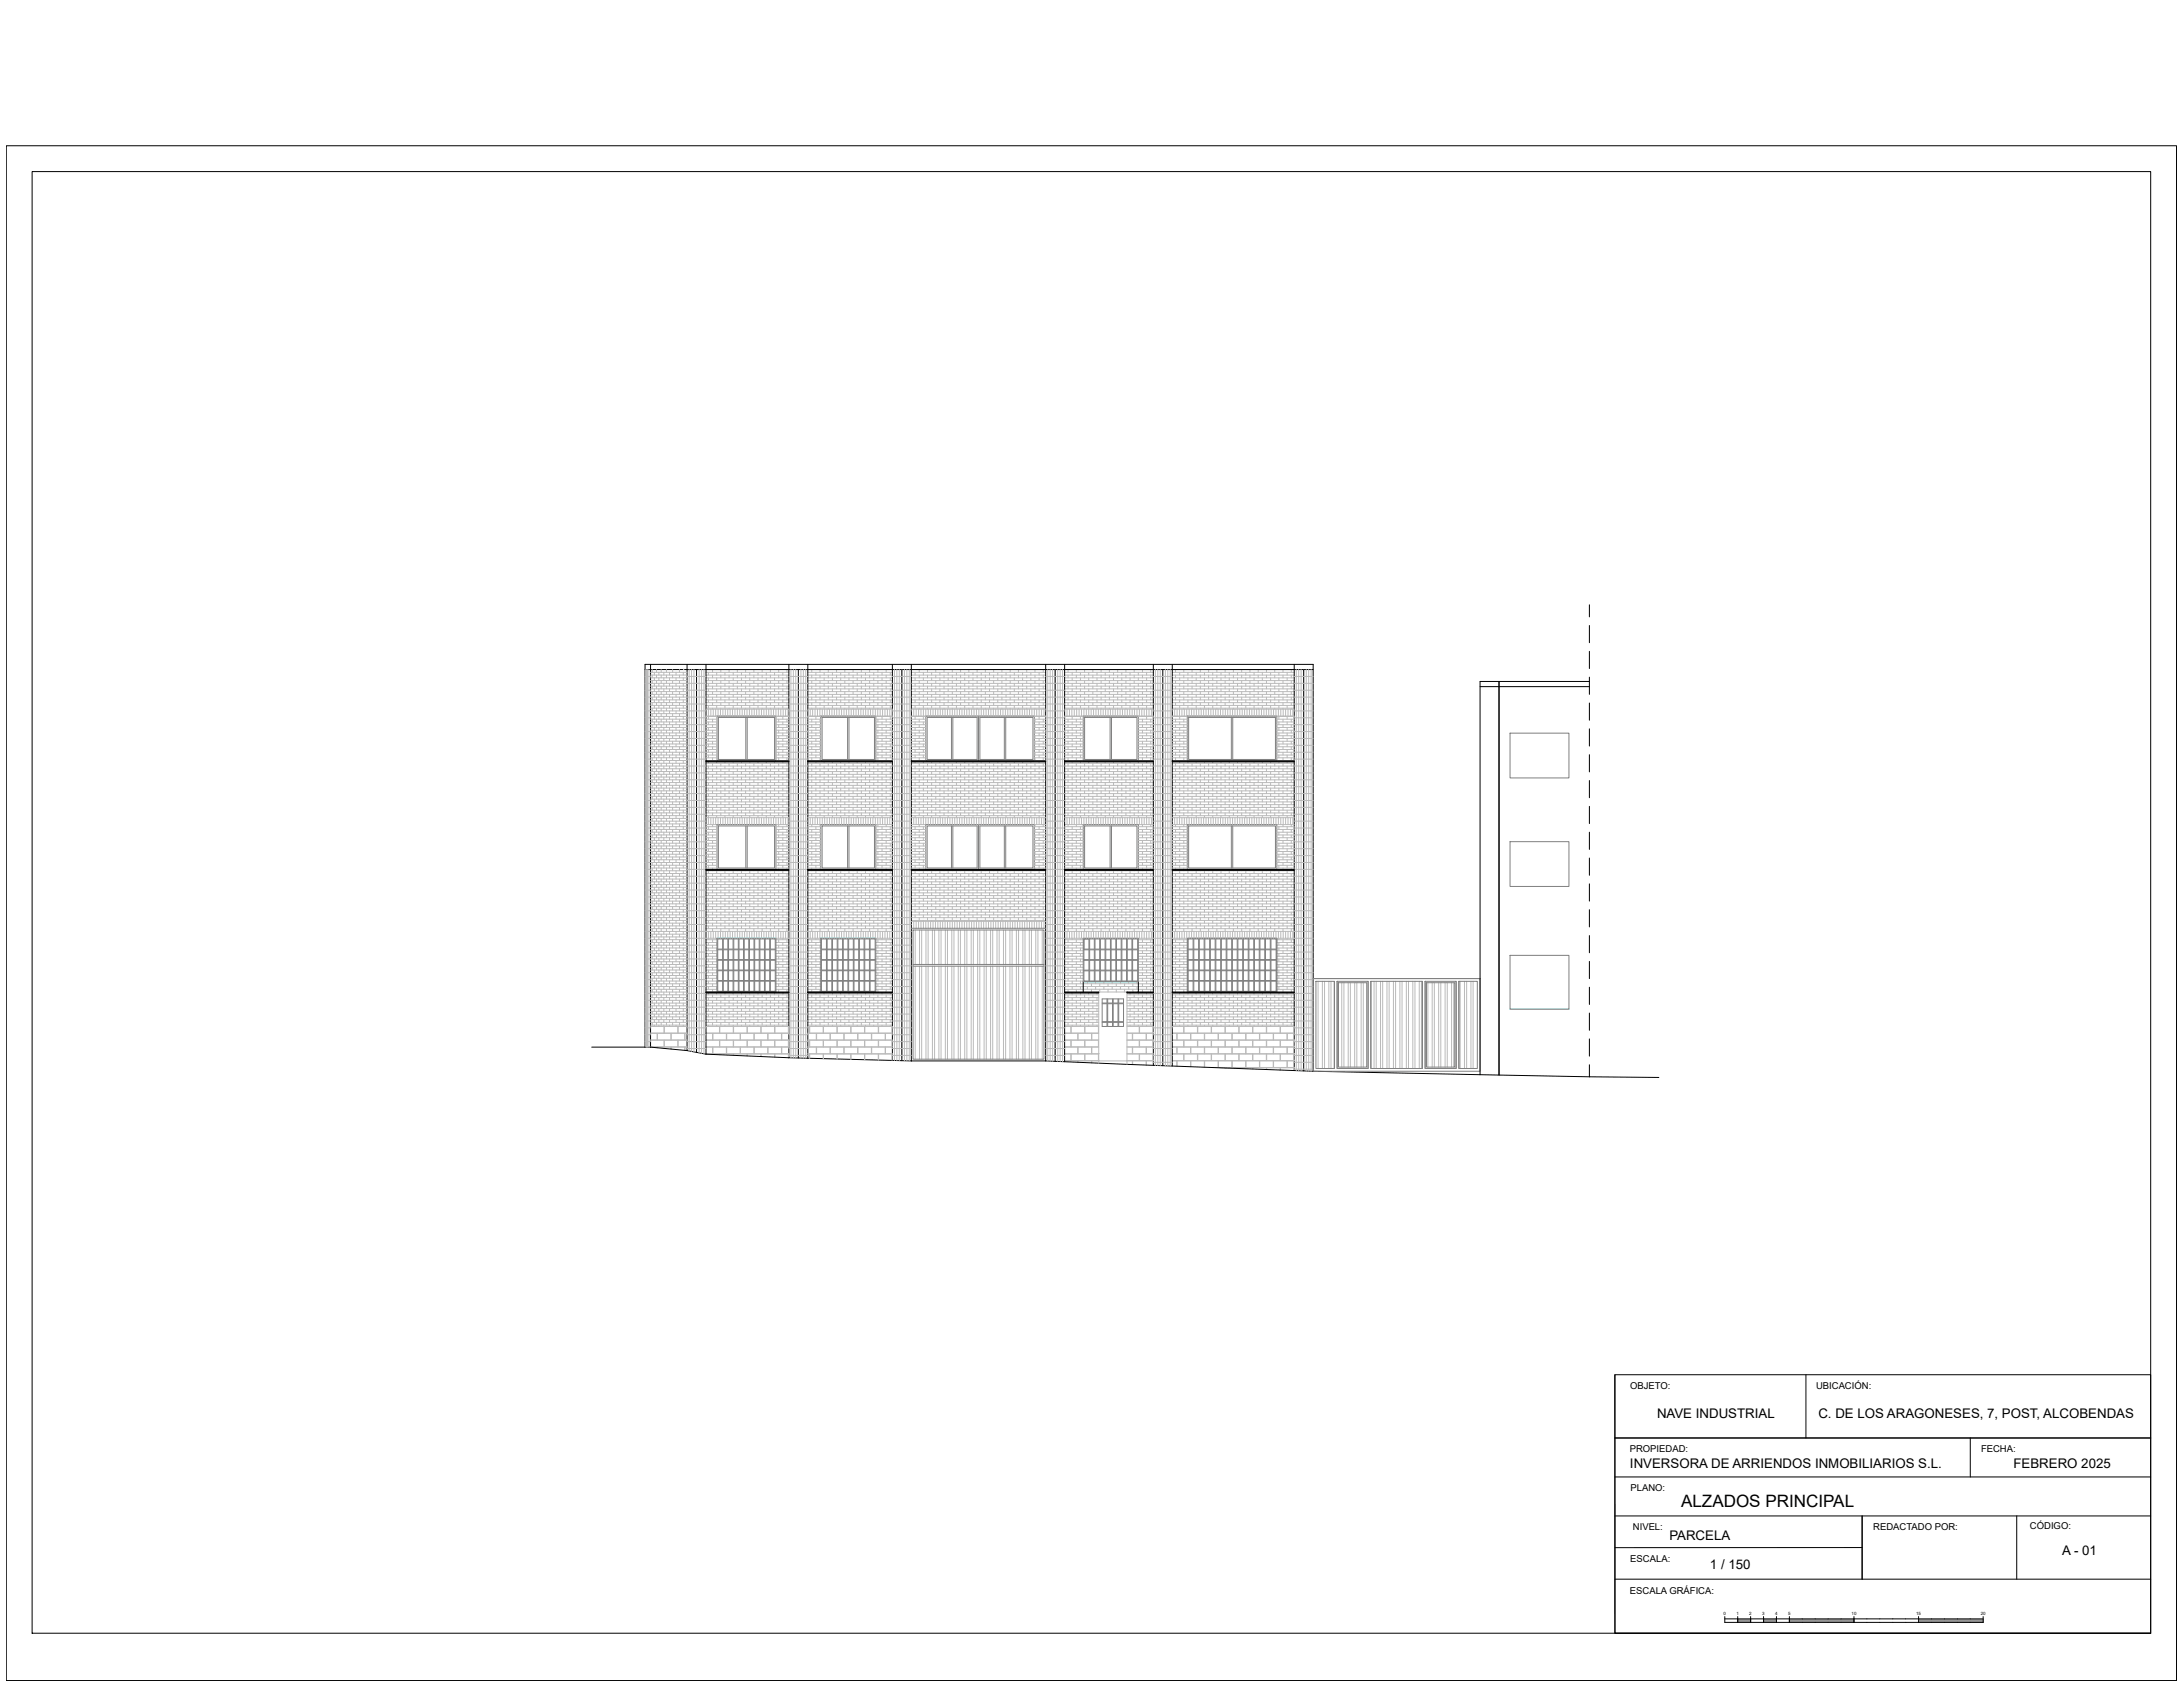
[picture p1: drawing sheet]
<svg xmlns="http://www.w3.org/2000/svg" width="279mm" height="216mm" viewBox="0 0 279 216" stroke-linecap="round" stroke-linejoin="round" font-family="sans-serif">
<defs><g id="words">
<text font-size="2.2" x="215.2" y="192.8">ALZADOS PRINCIPAL</text>
<g font-size="1.7">
<text x="212.1" y="181.5">NAVE INDUSTRIAL</text>
<text x="232.7" y="181.5">C. DE LOS ARAGONESES, 7, POST, ALCOBENDAS</text>
<text x="208.6" y="187.9">INVERSORA DE ARRIENDOS INMOBILIARIOS S.L.</text>
<text x="257.7" y="187.9">FEBRERO 2025</text>
<text x="213.7" y="197.1">PARCELA</text>
<text x="218.9" y="200.8">1 / 150</text>
<text x="263.9" y="199">A - 01</text>
</g>
<g font-size="1.2">
<text x="208.6" y="177.7">OBJETO:</text>
<text x="232.4" y="177.8">UBICACIÓN:</text>
<text x="208.6" y="185.8">PROPIEDAD:</text>
<text x="253.5" y="185.8">FECHA:</text>
<text x="208.7" y="190.8">PLANO:</text>
<text x="209" y="195.8">NIVEL:</text>
<text x="239.8" y="195.8">REDACTADO POR:</text>
<text x="259.8" y="195.7">CÓDIGO:</text>
<text x="208.7" y="199.9">ESCALA:</text>
<text x="208.6" y="204">ESCALA GRÁFICA:</text>
</g>
<g font-size=".6">
<text x="220.6" y="206.7">0</text>
<text x="222.3" y="206.7">1</text>
<text x="223.9" y="206.7">2</text>
<text x="225.5" y="206.7">3</text>
<text x="227.2" y="206.7">4</text>
<text x="228.8" y="206.7">5</text>
<text x="237" y="206.7">10</text>
<text x="245.2" y="206.7">15</text>
<text x="253.5" y="206.7">20</text>
</g>
</g></defs>
<!-- layer: Cartelas -->
<path d="M.8 18.7h277.8v196.4h-277.8zM206.7 175.9v33.1h68.6M206.7 175.9h68.6v33.1h-68.6zM206.7 184h68.6M206.7 189h68.6M206.7 194h68.6M238.3 194v8.1M238.3 198.1h-31.6M252.2 184v5M206.7 202.1h68.6M220.8 206.9v.7h1.6" fill="none" stroke="#000" stroke-width=".13"/>
<path d="M222.4 207.2h14.9v.4h-14.9z" fill="#989898"/>
<path d="M220.8 207.2h24.8M222.4 206.9v.7h23.2M224.1 206.9v.7M225.7 206.9v.7M227.4 206.9v.7M229 206.9v.7M237.3 206.9v.7" fill="none" stroke="#000" stroke-width=".13"/>
<path d="M245.6 207.2h8.2v.4h-8.2z" fill="#989898"/>
<path d="M4.1 22h271.2v187h-271.2zM231.1 175.9v8.1M206.7 184h68.6M238.3 194v8.1M258.1 194v8.1M245.6 206.9v.7h8.2v-.7M245.6 207.2h8.2" fill="none" stroke="#000" stroke-width=".13"/>
<!-- layer: Alzados -->
<g fill="none" stroke="#000" stroke-width=".13">
<path d="M203.4 77.4v1.5M82.6 85.7h85.5M83.3 85v49M87.9 85v49.5M89.2 85.7v49M90.4 97.4h10.6v.1h-10.6zM90.4 85v49.9M101 85v50.4M102.2 85.7v49.7M103.4 97.4h10.8v.1h-10.8zM103.4 85v50.4M114.2 85v50.7"/>
<path d="M115.4 85.7v50M116.6 97.4h17.2v.1h-17.2zM116.6 85v50.8M133.8 85v50.8M135 85.7v50.1M136.3 97.4h11.3v.1h-11.3zM136.3 85v50.9M147.6 85v51.3M148.8 85.7v50.7M150 97.4h15.6v.1h-15.6zM150 85v51.4M165.6 85v52"/>
<path d="M166.9 85.7v51.4M189.4 87.9h14M191.9 87.2v50.4M203.4 87.2h-14v50.3M203.4 80v2.3M203.4 83.4v2.2M203.4 86.7v2.2M203.4 90v2.2M203.4 93.3v2.2M203.4 96.6v2.2M203.4 99.9v2.2M90.4 111.3h10.6v.1h-10.6z"/>
<path d="M103.4 111.3h10.8v.1h-10.8zM116.6 111.3h17.2v.1h-17.2zM136.3 111.3h11.3v.1h-11.3zM150 111.3h15.6v.1h-15.6zM203.4 103.2v2.2M203.4 106.5v2.2M203.4 109.8v2.2M203.4 113.1v2.2M203.4 116.4v2.2M203.4 119.7v2.2M75.7 134h7.6M82.6 134v-49h85.5v52.1"/>
<path d="M83.3 134l4.6 .5M87.9 134.5l2.5 .4M90.4 127h10.6v.1h-10.6zM90.4 134.9l10.6 .5M101 135.4l15.6 .4M103.4 127h10.8v.1h-10.8zM116.6 135.8h17.2M133.8 135.8l34.3 1.3M136.3 127h4.3v.1h-4.3zM138.6 125.6v1.4M144.2 127h3.4v.1h-3.4zM145.7 125.6v1.4"/>
<path d="M150 127h15.6v.1h-15.6zM168.1 137.1l35.3 .7M203.4 123v2.2M203.4 126.3v2.2M203.4 129.7v2.2M203.4 133v2.2M203.4 136.3v1.5M203.4 137.8l8.9 .1"/>
</g>
<!-- layer: Sombreados -->
<g fill="none" stroke="#bababa" stroke-width=".13">
<path d="M82.6 87.5h85.5M82.6 89.2h85.5M82.6 98h85.5M82.6 99.8h85.5M82.6 94.5h9.2M82.6 96.3h9.2M82.6 88.3h.7M82.6 90.1h.7M82.6 91h7.8M82.6 91.9h.7M82.6 92.7h7.8M82.6 93.6h.7"/>
<path d="M82.6 95.4h.7M82.6 97.2h.7M82.6 98.9h.7M82.6 86.6h.7M82.6 85.7v48.3M82.7 85.7v48.3M82.9 85.7v48.3M83.1 85.7v48.3M83.3 86h4.6M83.3 86.4h4.6M83.3 86.7h4.6M83.3 87.1h4.6"/>
<path d="M83.3 87.8h4.6M83.3 88.2h4.6M83.3 88.5h4.6M83.3 88.9h4.6M83.3 89.6h4.6M83.3 89.9h4.6M83.3 90.3h4.6M83.3 90.6h4.6M83.3 97.7h4.6M83.3 98.4h4.6M83.3 98.7h4.6M83.3 99.1h4.6"/>
<path d="M83.3 99.4h4.6M83.3 93.1h4.6M83.3 93.4h4.6M83.3 93.8h4.6M83.3 94.2h4.6M83.3 94.9h4.6M83.3 95.2h4.6M83.3 95.6h4.6M83.3 95.9h4.6M83.3 96.6h4.6M83.3 97h4.6M83.3 97.3h4.6"/>
<path d="M83.3 91.3h4.6M83.3 91.7h4.6M83.3 92h4.6M83.3 92.4h4.6M83.5 85.7v.3M83.5 86.4v.3M83.5 87.1v.4M83.5 87.8v.4M83.5 88.5v.4M83.5 89.2v.4M83.5 89.9v.4M83.5 90.6v.4"/>
<path d="M83.5 91.3v.4M83.5 92v.4M83.5 92.7v.4M83.5 93.4v.4M83.5 94.2v.3M83.5 94.9v.3M83.5 95.6v.3M83.5 96.3v.3M83.5 97v.3M83.5 97.7v.3M83.5 98.4v.3M83.5 99.1v.3"/>
<path d="M83.5 99.8v.4M83.8 86v.4M83.8 86.7v.4M83.8 87.5v.3M83.8 88.2v.3M83.8 88.9v.3M83.8 89.6v.3M83.8 90.3v.3M83.8 91v.3M83.8 91.7v.3M83.8 92.4v.3M83.8 93.1v.3"/>
<path d="M83.8 93.8v.4M83.8 94.5v.4M83.8 95.2v.4M83.8 95.9v.4M83.8 96.6v.4M83.8 97.3v.4M83.8 98v.4M83.8 98.7v.4M83.8 99.4v.4M84 85.7v.3M84 86.4v.3M84 87.1v.4"/>
<path d="M84 87.8v.4M84 88.5v.4M84 89.2v.4M84 89.9v.4M84 90.6v.4M84 91.3v.4M84 92v.4M84 92.7v.4M84 93.4v.4M84 94.2v.3M84 94.9v.3M84 95.6v.3"/>
<path d="M84 96.3v.3M84 97v.3M84 97.7v.3M84 98.4v.3M84 99.1v.3M84 99.8v.4M84.3 86v.4M84.3 86.7v.4M84.3 87.5v.3M84.3 88.2v.3M84.3 88.9v.3M84.3 89.6v.3"/>
<path d="M84.3 90.3v.3M84.3 91v.3M84.3 91.7v.3M84.3 92.4v.3M84.3 93.1v.3M84.3 93.8v.4M84.3 94.5v.4M84.3 95.2v.4M84.3 95.9v.4M84.3 96.6v.4M84.3 97.3v.4M84.3 98v.4"/>
<path d="M84.3 98.7v.4M84.3 99.4v.4M84.6 85.7v.3M84.6 86.4v.3M84.6 87.1v.4M84.6 87.8v.4M84.6 88.5v.4M84.6 89.2v.4M84.6 89.9v.4M84.6 90.6v.4M84.6 91.3v.4M84.6 92v.4"/>
<path d="M84.6 92.7v.4M84.6 93.4v.4M84.6 94.2v.3M84.6 94.9v.3M84.6 95.6v.3M84.6 96.3v.3M84.6 97v.3M84.6 97.7v.3M84.6 98.4v.3M84.6 99.1v.3M84.6 99.8v.4M85 86v.4"/>
<path d="M85 86.7v.4M85 87.5v.3M85 88.2v.3M85 88.9v.3M85 89.6v.3M85 90.3v.3M85 91v.3M85 91.7v.3M85 92.4v.3M85 93.1v.3M85 93.8v.4M85 94.5v.4"/>
<path d="M85 95.2v.4M85 95.9v.4M85 96.6v.4M85 97.3v.4M85 98v.4M85 98.7v.4M85 99.4v.4M85.3 85.7v.3M85.3 86.4v.3M85.3 87.1v.4M85.3 87.8v.4M85.3 88.5v.4"/>
<path d="M85.3 89.2v.4M85.3 89.9v.4M85.3 90.6v.4M85.3 91.3v.4M85.3 92v.4M85.3 92.7v.4M85.3 93.4v.4M85.3 94.2v.3M85.3 94.9v.3M85.3 95.6v.3M85.3 96.3v.3M85.3 97v.3"/>
<path d="M85.3 97.7v.3M85.3 98.4v.3M85.3 99.1v.3M85.3 99.8v.4M85.7 86v.4M85.7 86.7v.4M85.7 87.5v.3M85.7 88.2v.3M85.7 88.9v.3M85.7 89.6v.3M85.7 90.3v.3M85.7 91v.3"/>
<path d="M85.7 91.7v.3M85.7 92.4v.3M85.7 93.1v.3M85.7 93.8v.4M85.7 94.5v.4M85.7 95.2v.4M85.7 95.9v.4M85.7 96.6v.4M85.7 97.3v.4M85.7 98v.4M85.7 98.7v.4M85.7 99.4v.4"/>
<path d="M86.1 85.7v.3M86.1 86.4v.3M86.1 87.1v.4M86.1 87.8v.4M86.1 88.5v.4M86.1 89.2v.4M86.1 89.9v.4M86.1 90.6v.4M86.1 91.3v.4M86.1 92v.4M86.1 92.7v.4M86.1 93.4v.4"/>
<path d="M86.1 94.2v.3M86.1 94.9v.3M86.1 95.6v.3M86.1 96.3v.3M86.1 97v.3M86.1 97.7v.3M86.1 98.4v.3M86.1 99.1v.3M86.1 99.8v.4M86.5 86v.4M86.5 86.7v.4M86.5 87.5v.3"/>
<path d="M86.5 88.2v.3M86.5 88.9v.3M86.5 89.6v.3M86.5 90.3v.3M86.5 91v.3M86.5 91.7v.3M86.5 92.4v.3M86.5 93.1v.3M86.5 93.8v.4M86.5 94.5v.4M86.5 95.2v.4M86.5 95.9v.4"/>
<path d="M86.5 96.6v.4M86.5 97.3v.4M86.5 98v.4M86.5 98.7v.4M86.5 99.4v.4M87 85.7v.3M87 86.4v.3M87 87.1v.4M87 87.8v.4M87 88.5v.4M87 89.2v.4M87 89.9v.4"/>
<path d="M87 90.6v.4M87 91.3v.4M87 92v.4M87 92.7v.4M87 93.4v.4M87 94.2v.3M87 94.9v.3M87 95.6v.3M87 96.3v.3M87 97v.3M87 97.7v.3M87 98.4v.3"/>
<path d="M87 99.1v.3M87 99.8v.4M87.5 86v.4M87.5 86.7v.4M87.5 87.5v.3M87.5 88.2v.3M87.5 88.9v.3M87.5 89.6v.3M87.5 90.3v.3M87.5 91v.3M87.5 91.7v.3M87.5 92.4v.3"/>
<path d="M87.5 93.1v.3M87.5 93.8v.4M87.5 94.5v.4M87.5 95.2v.4M87.5 95.9v.4M87.5 96.6v.4M87.5 97.3v.4M87.5 98v.4M87.5 98.7v.4M87.5 99.4v.4M87.5 85.6v.1zM87.9 88.3h2.5"/>
<path d="M87.9 90.1h2.5M87.9 91.9h2.5M87.9 93.6h2.5M87.9 95.4h2.5M87.9 97.2h2.5M87.9 98.9h2.5M87.9 86.6h2.5M88.2 85.7v48.8M88.5 85.7v48.9M88.8 85.7v48.9M89.5 85.7v49M89.8 85.7v49.1"/>
<path d="M90.1 85.7v49.2M90.4 85.7h10.6M90.4 86h10.6M90.4 86.4h10.6M90.4 86.8h10.6M90.4 87.1h10.6M90.4 87.8h10.6M90.4 88.2h10.6M90.4 88.5h10.6M90.4 88.9h10.6M90.4 89.6h10.6M90.4 89.9h10.6"/>
<path d="M90.4 90.3h10.6M90.4 90.6h10.6M90.4 97.7h10.6M90.4 98.4h10.6M90.4 98.7h10.6M90.4 99.1h10.6M90.4 99.5h10.6M90.4 90.8h10.6M90.4 91.6h10.6M90.4 91.7h1.4M90.4 92h1.4M90.4 92.4h1.4"/>
<path d="M90.4 92.7h1.4M90.4 93.1h1.4M90.4 93.5h1.4M90.4 93.8h1.4M90.4 94.2h1.4M90.4 94.9h1.4M90.4 95.2h1.4M90.4 95.6h1.4M90.4 95.9h1.4M90.4 96.6h1.4M90.4 97h1.4M90.4 97.3h1.4"/>
<path d="M90.7 85.7h.1M90.7 86v.4M90.7 86.8v.3M90.7 87.5v.3M90.7 88.2v.3M90.7 88.9v.3M90.7 89.6v.3M90.7 90.3v.3M90.7 91.7v.3M90.7 92.4v.3M90.7 93.1v.4M90.7 93.8v.4"/>
<path d="M90.7 94.5v.4M90.7 95.2v.4M90.7 95.9v.4M90.7 96.6v.4M90.7 97.3v.1M90.7 97.5v.2M90.7 98v.4M90.7 98.7v.4M90.7 99.5v.3M90.7 90.8v.8M91 90.8v.8M91.2 85.7v.3"/>
<path d="M91.2 86.4v.4M91.2 87.1v.4M91.2 87.8v.4M91.2 88.5v.4M91.2 89.2v.4M91.2 89.9v.4M91.2 90.6v.2M91.2 91.6v.1M91.2 92v.4M91.2 92.7v.4M91.2 93.5v.3M91.2 94.2v.3"/>
<path d="M91.2 94.9v.3M91.2 95.6v.3M91.2 96.3v.3M91.2 97v.3M91.2 97.7v.3M91.2 98.4v.3M91.2 99.1v.4M91.2 99.8v.4M91.3 90.8v.8M91.6 90.8v.8M91.7 85.7h.1M91.7 86v.4"/>
<path d="M91.7 86.8v.3M91.7 87.5v.3M91.7 88.2v.3M91.7 88.9v.3M91.7 89.6v.3M91.7 90.3v.3M91.7 91.7v.3M91.7 92.4v.3M91.7 93.1v.4M91.7 93.8v.4M91.7 94.5v.4M91.7 95.2v.4"/>
<path d="M91.7 95.9v.4M91.7 96.6v.4M91.7 97.3v.1M91.7 97.5v.2M91.7 98v.4M91.7 98.7v.4M91.7 99.5v.3M91.9 90.8v.8M92.2 90.8v.8M92.3 85.7v.3M92.3 86.4v.4M92.3 87.1v.4"/>
<path d="M92.3 87.8v.4M92.3 88.5v.4M92.3 89.2v.4M92.3 89.9v.4M92.3 90.6v.2M92.3 97.7v.3M92.3 98.4v.3M92.3 99.1v.4M92.3 99.8v.4M92.5 90.8v.8M92.8 85.7h.1M92.8 86v.4"/>
<path d="M92.8 86.8v.3M92.8 87.5v.3M92.8 88.2v.3M92.8 88.9v.3M92.8 89.6v.3M92.8 90.3v.3M92.8 97.5v.2M92.8 98v.4M92.8 98.7v.4M92.8 99.5v.3M92.8 90.8v.8M93.1 90.8v.8"/>
<path d="M93.3 85.7v.3M93.3 86.4v.4M93.3 87.1v.4M93.3 87.8v.4M93.3 88.5v.4M93.3 89.2v.4M93.3 89.9v.4M93.3 90.6v.2M93.3 97.7v.3M93.3 98.4v.3M93.3 99.1v.4M93.3 99.8v.4"/>
<path d="M93.4 90.8v.8M93.8 90.8v.8M93.8 85.7h.1M93.8 86v.4M93.8 86.8v.3M93.8 87.5v.3M93.8 88.2v.3M93.8 88.9v.3M93.8 89.6v.3M93.8 90.3v.3M93.8 97.5v.2M93.8 98v.4"/>
<path d="M93.8 98.7v.4M93.8 99.5v.3M94.1 90.8v.8M94.4 85.7v.3M94.4 86.4v.4M94.4 87.1v.4M94.4 87.8v.4M94.4 88.5v.4M94.4 89.2v.4M94.4 89.9v.4M94.4 90.6v1M94.4 97.7v.3"/>
<path d="M94.4 98.4v.3M94.4 99.1v.4M94.4 99.8v.4M94.7 90.8v.8M94.9 85.7h.1M94.9 86v.4M94.9 86.8v.3M94.9 87.5v.3M94.9 88.2v.3M94.9 88.9v.3M94.9 89.6v.3M94.9 90.3v.3"/>
<path d="M94.9 97.5v.2M94.9 98v.4M94.9 98.7v.4M94.9 99.5v.3M95 90.8v.8M95.3 90.8v.8M95.4 85.7v.3M95.4 86.4v.4M95.4 87.1v.4M95.4 87.8v.4M95.4 88.5v.4M95.4 89.2v.4"/>
<path d="M95.4 89.9v.4M95.4 90.6v.2M95.4 97.7v.3M95.4 98.4v.3M95.4 99.1v.4M95.4 99.8v.4M95.6 90.8v.8M95.9 90.8v.8M96 85.7h.1M96 86v.4M96 86.8v.3M96 87.5v.3"/>
<path d="M96 88.2v.3M96 88.9v.3M96 89.6v.3M96 90.3v.3M96 97.5v.2M96 98v.4M96 98.7v.4M96 99.5v.3M96.2 90.8v.8M96.5 85.7v.3M96.5 86.4v.4M96.5 87.1v.4"/>
<path d="M96.5 87.8v.4M96.5 88.5v.4M96.5 89.2v.4M96.5 89.9v.4M96.5 90.6v.2M96.5 97.7v.3M96.5 98.4v.3M96.5 99.1v.4M96.5 99.8v.4M96.5 90.8v.8M96.8 90.8v.8M97 85.7h.1"/>
<path d="M97 86v.4M97 86.8v.3M97 87.5v.3M97 88.2v.3M97 88.9v.3M97 89.6v.3M97 90.3v.3M97 97.5v.2M97 98v.4M97 98.7v.4M97 99.5v.3M97.2 90.8v.8"/>
<path d="M97.5 90.8v.8M97.5 85.7v.3M97.5 86.4v.4M97.5 87.1v.4M97.5 87.8v.4M97.5 88.5v.4M97.5 89.2v.4M97.5 89.9v.4M97.5 90.6v.2M97.5 97.7v.3M97.5 98.4v.3M97.5 99.1v.4"/>
<path d="M97.5 99.8v.4M97.8 90.8v.8M98.1 85.7h.1M98.1 86v.4M98.1 86.8v.3M98.1 87.5v.3M98.1 88.2v.3M98.1 88.9v.3M98.1 89.6v.3M98.1 90.3v.3M98.1 97.5v.2M98.1 98v.4"/>
<path d="M98.1 98.7v.4M98.1 99.5v.3M98.1 90.8v.8M98.4 90.8v.8M98.6 85.7v.3M98.6 86.4v.4M98.6 87.1v.4M98.6 87.8v.4M98.6 88.5v.4M98.6 89.2v.4M98.6 89.9v.4M98.6 90.6v.2"/>
<path d="M98.6 97.7v.3M98.6 98.4v.3M98.6 99.1v.4M98.6 99.8v.4M98.7 90.8v.8M99 90.8v.8M99.1 85.7h.1M99.1 86v.4M99.1 86.8v.3M99.1 87.5v.3M99.1 88.2v.3M99.1 88.9v.3"/>
<path d="M99.1 89.6v.3M99.1 90.3v.3M99.1 97.5v.2M99.1 98v.4M99.1 98.7v.4M99.1 99.5v.3M99.3 90.8v.8M99.3 91.7h1.7M99.3 92h1.7M99.3 92.4h1.7M99.3 92.7h1.7M99.3 93.1h1.7"/>
<path d="M99.3 93.5h1.7M99.3 93.8h1.7M99.3 94.2h1.7M99.3 94.5h5.7M99.3 94.9h1.7M99.3 95.2h1.7M99.3 95.6h1.7M99.3 95.9h1.7M99.3 96.3h5.7M99.3 96.6h1.7M99.3 97h1.7M99.3 97.3h1.7"/>
<path d="M99.6 90.8v.8M99.7 85.7v.3M99.7 86.4v.4M99.7 87.1v.4M99.7 87.8v.4M99.7 88.5v.4M99.7 89.2v.4M99.7 89.9v.4M99.7 90.6v.2M99.7 91.6v.1M99.7 92v.4M99.7 92.7v.4"/>
<path d="M99.7 93.5v.3M99.7 94.2v.3M99.7 94.9v.3M99.7 95.6v.3M99.7 96.3v.3M99.7 97v.3M99.7 97.7v.3M99.7 98.4v.3M99.7 99.1v.4M99.7 99.8v.4M99.9 90.8v.8M100.2 85.7h.1"/>
<path d="M100.2 86v.4M100.2 86.8v.3M100.2 87.5v.3M100.2 88.2v.3M100.2 88.9v.3M100.2 89.6v.3M100.2 90.3v.3M100.2 91.7v.3M100.2 92.4v.3M100.2 93.1v.4M100.2 93.8v.4M100.2 94.5v.4"/>
<path d="M100.2 95.2v.4M100.2 95.9v.4M100.2 96.6v.4M100.2 97.3v.1M100.2 97.5v.2M100.2 98v.4M100.2 98.7v.4M100.2 99.5v.3M100.2 90.8v.8M100.5 90.8v.8M100.7 85.7v.3M100.7 86.4v.4"/>
<path d="M100.7 87.1v.4M100.7 87.8v.4M100.7 88.5v.4M100.7 89.2v.4M100.7 89.9v.4M100.7 90.6v.2M100.7 91.6v.1M100.7 92v.4M100.7 92.7v.4M100.7 93.5v.3M100.7 94.2v.3M100.7 94.9v.3"/>
<path d="M100.7 95.6v.3M100.7 96.3v.3M100.7 97v.3M100.7 97.7v.3M100.7 98.4v.3M100.7 99.1v.4M100.7 99.8v.4M100.9 90.8v.8M101 88.3h2.4M101 90.1h2.4M101 91h2.4M101 91.9h2.4"/>
<path d="M101 92.7h2.4M101 93.6h2.4M101 95.4h2.4M101 97.2h2.4M101 98.9h2.4M101 86.6h2.4M101.2 85.7v49.7M101.5 85.7v49.7M101.8 85.7v49.7M102.5 85.7v49.7M102.8 85.7v49.7M103.1 85.7v49.7"/>
<path d="M103.4 85.7h10.8M103.4 86h10.8M103.4 86.4h10.8M103.4 86.8h10.8M103.4 87.1h10.8M103.4 87.8h10.8M103.4 88.2h10.8M103.4 88.5h10.8M103.4 88.9h10.8M103.4 89.6h10.8M103.4 89.9h10.8M103.4 90.3h10.8"/>
<path d="M103.4 90.6h10.8M103.4 97.7h10.8M103.4 98.4h10.8M103.4 98.7h10.8M103.4 99.1h10.8M103.4 99.5h10.8M103.4 90.8h10.8M103.4 91.6h10.8M103.4 91.7h1.6M103.4 92h1.6M103.4 92.4h1.6M103.4 92.7h1.6"/>
<path d="M103.4 93.1h1.6M103.4 93.5h1.6M103.4 93.8h1.6M103.4 94.2h1.6M103.4 94.9h1.6M103.4 95.2h1.6M103.4 95.6h1.6M103.4 95.9h1.6M103.4 96.6h1.6M103.4 97h1.6M103.4 97.3h1.6M103.7 90.8v.8"/>
<path d="M103.9 85.7v.3M103.9 86.4v.4M103.9 87.1v.4M103.9 87.8v.4M103.9 88.5v.4M103.9 89.2v.4M103.9 89.9v.4M103.9 90.6v.2M103.9 91.6v.1M103.9 92v.4M103.9 92.7v.4M103.9 93.5v.3"/>
<path d="M103.9 94.2v.3M103.9 94.9v.3M103.9 95.6v.3M103.9 96.3v.3M103.9 97v.3M103.9 97.7v.3M103.9 98.4v.3M103.9 99.1v.4M103.9 99.8v.4M104 90.8v.8M104.3 90.8v.8M104.4 85.7h.1"/>
<path d="M104.4 86v.4M104.4 86.8v.3M104.4 87.5v.3M104.4 88.2v.3M104.4 88.9v.3M104.4 89.6v.3M104.4 90.3v.3M104.4 91.7v.3M104.4 92.4v.3M104.4 93.1v.4M104.4 93.8v.4M104.4 94.5v.4"/>
<path d="M104.4 95.2v.4M104.4 95.9v.4M104.4 96.6v.4M104.4 97.3v.1M104.4 97.5v.2M104.4 98v.4M104.4 98.7v.4M104.4 99.5v.3M104.6 90.8v.8M104.9 90.8v.8M105 85.7v.3M105 86.4v.4"/>
<path d="M105 87.1v.4M105 87.8v.4M105 88.5v.4M105 89.2v.4M105 89.9v.4M105 90.6v.2M105 91.6v.1M105 92v.4M105 92.7v.4M105 93.5v.3M105 94.2v.3M105 94.9v.3"/>
<path d="M105 95.6v.3M105 96.3v.3M105 97v.3M105 97.7v.3M105 98.4v.3M105 99.1v.4M105 99.8v.4M105.2 90.8v.8M105.5 85.7h.1M105.5 86v.4M105.5 86.8v.3M105.5 87.5v.3"/>
<path d="M105.5 88.2v.3M105.5 88.9v.3M105.5 89.6v.3M105.5 90.3v.3M105.5 97.5v.2M105.5 98v.4M105.5 98.7v.4M105.5 99.5v.3M105.6 90.8v.8M105.9 90.8v.8M106 85.7v.3M106 86.4v.4"/>
<path d="M106 87.1v.4M106 87.8v.4M106 88.5v.4M106 89.2v.4M106 89.9v.4M106 90.6v.2M106 97.7v.3M106 98.4v.3M106 99.1v.4M106 99.8v.4M106.2 90.8v.8M106.5 90.8v.8"/>
<path d="M106.5 85.7h.1M106.5 86v.4M106.5 86.8v.3M106.5 87.5v.3M106.5 88.2v.3M106.5 88.9v.3M106.5 89.6v.3M106.5 90.3v.3M106.5 97.5v.2M106.5 98v.4M106.5 98.7v.4M106.5 99.5v.3"/>
<path d="M106.8 90.8v.8M107.1 85.7v.3M107.1 86.4v.4M107.1 87.1v.4M107.1 87.8v.4M107.1 88.5v.4M107.1 89.2v.4M107.1 89.9v.4M107.1 90.6v.2M107.1 97.7v.3M107.1 98.4v.3M107.1 99.1v.4"/>
<path d="M107.1 99.8v.4M107.1 90.8v.8M107.4 90.8v.8M107.6 85.7h.1M107.6 86v.4M107.6 86.8v.3M107.6 87.5v.3M107.6 88.2v.3M107.6 88.9v.3M107.6 89.6v.3M107.6 90.3v.3M107.6 97.5v.2"/>
<path d="M107.6 98v.4M107.6 98.7v.4M107.6 99.5v.3M107.7 90.8v.8M108 90.8v.8M108.1 85.7v.3M108.1 86.4v.4M108.1 87.1v.4M108.1 87.8v.4M108.1 88.5v.4M108.1 89.2v.4M108.1 89.9v.4"/>
<path d="M108.1 90.6v.2M108.1 97.7v.3M108.1 98.4v.3M108.1 99.1v.4M108.1 99.8v.4M108.3 90.8v.8M108.6 90.8v.8M108.7 85.7h.1M108.7 86v.4M108.7 86.8v.3M108.7 87.5v.3M108.7 88.2v.3"/>
<path d="M108.7 88.9v.3M108.7 89.6v.3M108.7 90.3v.3M108.7 97.5v.2M108.7 98v.4M108.7 98.7v.4M108.7 99.5v.3M108.9 90.8v.8M109.2 85.7v.3M109.2 86.4v.4M109.2 87.1v.4M109.2 87.8v.4"/>
<path d="M109.2 88.5v.4M109.2 89.2v.4M109.2 89.9v.4M109.2 90.6v.2M109.2 97.7v.3M109.2 98.4v.3M109.2 99.1v.4M109.2 99.8v.4M109.3 90.8v.8M109.6 90.8v.8M109.7 85.7h.1M109.7 86v.4"/>
<path d="M109.7 86.8v.3M109.7 87.5v.3M109.7 88.2v.3M109.7 88.9v.3M109.7 89.6v.3M109.7 90.3v.3M109.7 97.5v.2M109.7 98v.4M109.7 98.7v.4M109.7 99.5v.3M109.9 90.8v.8M110.2 90.8v.8"/>
<path d="M110.2 85.7v.3M110.2 86.4v.4M110.2 87.1v.4M110.2 87.8v.4M110.2 88.5v.4M110.2 89.2v.4M110.2 89.9v.4M110.2 90.6v.2M110.2 97.7v.3M110.2 98.4v.3M110.2 99.1v.4M110.2 99.8v.4"/>
<path d="M110.5 90.8v.8M110.8 85.7h.1M110.8 86v.4M110.8 86.8v.3M110.8 87.5v.3M110.8 88.2v.3M110.8 88.9v.3M110.8 89.6v.3M110.8 90.3v.3M110.8 97.5v.2M110.8 98v.4M110.8 98.7v.4"/>
<path d="M110.8 99.5v.3M110.8 90.8v.8M111.1 90.8v.8M111.3 85.7v.3M111.3 86.4v.4M111.3 87.1v.4M111.3 87.8v.4M111.3 88.5v.4M111.3 89.2v.4M111.3 89.9v.4M111.3 90.6v.2M111.3 97.7v.3"/>
<path d="M111.3 98.4v.3M111.3 99.1v.4M111.3 99.8v.4M111.4 90.8v.8M111.7 90.8v.8M111.8 85.7h.1M111.8 86v.4M111.8 86.8v.3M111.8 87.5v.3M111.8 88.2v.3M111.8 88.9v.3M111.8 89.6v.3"/>
<path d="M111.8 90.3v.3M111.8 97.5v.2M111.8 98v.4M111.8 98.7v.4M111.8 99.5v.3M112 90.8v.8M112.1 91.7h2.1M112.1 92h2.1M112.1 92.4h2.1M112.1 92.7h2.1M112.1 93.1h2.1M112.1 93.5h2.1"/>
<path d="M112.1 93.8h2.1M112.1 94.2h2.1M112.1 94.5h6.4M112.1 94.9h2.1M112.1 95.2h2.1M112.1 95.6h2.1M112.1 95.9h2.1M112.1 96.3h6.4M112.1 96.6h2.1M112.1 97h2.1M112.1 97.3h2.1M112.3 90.8v.8"/>
<path d="M112.4 85.7v.3M112.4 86.4v.4M112.4 87.1v.4M112.4 87.8v.4M112.4 88.5v.4M112.4 89.2v.4M112.4 89.9v.4M112.4 90.6v.2M112.4 91.6v.1M112.4 92v.4M112.4 92.7v.4M112.4 93.5v.3"/>
<path d="M112.4 94.2v.3M112.4 94.9v.3M112.4 95.6v.3M112.4 96.3v.3M112.4 97v.3M112.4 97.7v.3M112.4 98.4v.3M112.4 99.1v.4M112.4 99.8v.4M112.6 90.8v.8M112.9 85.7h.1M112.9 86v.4"/>
<path d="M112.9 86.8v.3M112.9 87.5v.3M112.9 88.2v.3M112.9 88.9v.3M112.9 89.6v.3M112.9 90.3v.3M112.9 91.7v.3M112.9 92.4v.3M112.9 93.1v.4M112.9 93.8v.4M112.9 94.5v.4M112.9 95.2v.4"/>
<path d="M112.9 95.9v.4M112.9 96.6v.4M112.9 97.3v.1M112.9 97.5v.2M112.9 98v.4M112.9 98.7v.4M112.9 99.5v.3M113 90.8v.8M113.3 90.8v.8M113.4 85.7v.3M113.4 86.4v.4M113.4 87.1v.4"/>
<path d="M113.4 87.8v.4M113.4 88.5v.4M113.4 89.2v.4M113.4 89.9v.4M113.4 90.6v.2M113.4 91.6v.1M113.4 92v.4M113.4 92.7v.4M113.4 93.5v.3M113.4 94.2v.3M113.4 94.9v.3M113.4 95.6v.3"/>
<path d="M113.4 96.3v.3M113.4 97v.3M113.4 97.7v.3M113.4 98.4v.3M113.4 99.1v.4M113.4 99.8v.4M113.6 90.8v.8M113.9 90.8v.8M113.9 85.7h.1M113.9 86v.4M113.9 86.8v.3M113.9 87.5v.3"/>
<path d="M113.9 88.2v.3M113.9 88.9v.3M113.9 89.6v.3M113.9 90.3v.3M113.9 91.7v.3M113.9 92.4v.3M113.9 93.1v.4M113.9 93.8v.4M113.9 94.5v.4M113.9 95.2v.4M113.9 95.9v.4M113.9 96.6v.4"/>
<path d="M113.9 97.3v.1M113.9 97.5v.2M113.9 98v.4M113.9 98.7v.4M113.9 99.5v.3M114.2 90.8v.8M114.2 88.3h2.4M114.2 90.1h2.4M114.2 91h2.4M114.2 91.9h2.4M114.2 92.7h2.4M114.2 93.6h2.4"/>
<path d="M114.2 95.4h2.4M114.2 97.2h2.4M114.2 98.9h2.4M114.2 86.6h2.4M114.5 85.7v50M114.8 85.7v50M115.1 85.7v50M115.4 85.7v49.7M115.8 85.7v50.1M116.1 85.7v50.1M116.4 85.7v50.1M116.6 85.7h17.2"/>
<path d="M116.6 86h17.2M116.6 86.4h17.2M116.6 86.8h17.2M116.6 87.1h17.2M116.6 87.8h17.2M116.6 88.2h17.2M116.6 88.5h17.2M116.6 88.9h17.2M116.6 89.6h17.2M116.6 89.9h17.2M116.6 90.3h17.2M116.6 90.6h17.2"/>
<path d="M116.6 97.7h17.2M116.6 98.4h17.2M116.6 98.7h17.2M116.6 99.1h17.2M116.6 99.5h17.2M116.6 90.8h17.2M116.6 91.6h17.2M116.6 91.7h1.9M116.6 92h1.9M116.6 92.4h1.9M116.6 92.7h1.9M116.6 93.1h1.9"/>
<path d="M116.6 93.5h1.9M116.6 93.8h1.9M116.6 94.2h1.9M116.6 94.9h1.9M116.6 95.2h1.9M116.6 95.6h1.9M116.6 95.9h1.9M116.6 96.6h1.9M116.6 97h1.9M116.6 97.3h1.9M116.9 90.8v.8M117.1 85.7h.1"/>
<path d="M117.1 86v.4M117.1 86.8v.3M117.1 87.5v.3M117.1 88.2v.3M117.1 88.9v.3M117.1 89.6v.3M117.1 90.3v.3M117.1 91.7v.3M117.1 92.4v.3M117.1 93.1v.4M117.1 93.8v.4M117.1 94.5v.4"/>
<path d="M117.1 95.2v.4M117.1 95.9v.4M117.1 96.6v.4M117.1 97.3v.1M117.1 97.5v.2M117.1 98v.4M117.1 98.7v.4M117.1 99.5v.3M117.3 90.8v.8M117.6 90.8v.8M117.7 85.7v.3M117.7 86.4v.4"/>
<path d="M117.7 87.1v.4M117.7 87.8v.4M117.7 88.5v.4M117.7 89.2v.4M117.7 89.9v.4M117.7 90.6v.2M117.7 91.6v.1M117.7 92v.4M117.7 92.7v.4M117.7 93.5v.3M117.7 94.2v.3M117.7 94.9v.3"/>
<path d="M117.7 95.6v.3M117.7 96.3v.3M117.7 97v.3M117.7 97.7v.3M117.7 98.4v.3M117.7 99.1v.4M117.7 99.8v.4M117.9 90.8v.8M118.2 85.7h.1M118.2 86v.4M118.2 86.8v.3M118.2 87.5v.3"/>
<path d="M118.2 88.2v.3M118.2 88.9v.3M118.2 89.6v.3M118.2 90.3v.3M118.2 91.7v.3M118.2 92.4v.3M118.2 93.1v.4M118.2 93.8v.4M118.2 94.5v.4M118.2 95.2v.4M118.2 95.9v.4M118.2 96.6v.4"/>
<path d="M118.2 97.3v.1M118.2 97.5v.2M118.2 98v.4M118.2 98.7v.4M118.2 99.5v.3M118.2 90.8v.8M118.5 90.8v.8M118.7 85.7v.3M118.7 86.4v.4M118.7 87.1v.4M118.7 87.8v.4M118.7 88.5v.4"/>
<path d="M118.7 89.2v.4M118.7 89.9v.4M118.7 90.6v.2M118.7 97.7v.3M118.7 98.4v.3M118.7 99.1v.4M118.7 99.8v.4M118.8 90.8v.8M119.1 90.8v.8M119.2 85.7h.1M119.2 86v.4M119.2 86.8v.3"/>
<path d="M119.2 87.5v.3M119.2 88.2v.3M119.2 88.9v.3M119.2 89.6v.3M119.2 90.3v.3M119.2 97.5v.2M119.2 98v.4M119.2 98.7v.4M119.2 99.5v.3M119.4 90.8v.8M119.7 90.8v.8M119.8 85.7v.3"/>
<path d="M119.8 86.4v.4M119.8 87.1v.4M119.8 87.8v.4M119.8 88.5v.4M119.8 89.2v.4M119.8 89.9v.4M119.8 90.6v.2M119.8 97.7v.3M119.8 98.4v.3M119.8 99.1v.4M119.8 99.8v.4M120 90.8v.8"/>
<path d="M120.3 85.7h.1M120.3 86v.4M120.3 86.8v.3M120.3 87.5v.3M120.3 88.2v.3M120.3 88.9v.3M120.3 89.6v.3M120.3 90.3v.3M120.3 97.5v.2M120.3 98v.4M120.3 98.7v.4M120.3 99.5v.3"/>
<path d="M120.3 90.8v.8M120.7 90.8v.8M120.8 85.7v.3M120.8 86.4v.4M120.8 87.1v.4M120.8 87.8v.4M120.8 88.5v.4M120.8 89.2v.4M120.8 89.9v.4M120.8 90.6v.2M120.8 97.7v.3M120.8 98.4v.3"/>
<path d="M120.8 99.1v.4M120.8 99.8v.4M121 90.8v.8M121.3 90.8v.8M121.4 85.7h.1M121.4 86v.4M121.4 86.8v.3M121.4 87.5v.3M121.4 88.2v.3M121.4 88.9v.3M121.4 89.6v.3M121.4 90.3v.3"/>
<path d="M121.4 97.5v.2M121.4 98v.4M121.4 98.7v.4M121.4 99.5v.3M121.6 90.8v.8M121.9 85.7v.3M121.9 86.4v.4M121.9 87.1v.4M121.9 87.8v.4M121.9 88.5v.4M121.9 89.2v.4M121.9 89.9v.4"/>
<path d="M121.9 90.6v1M121.9 97.7v.3M121.9 98.4v.3M121.9 99.1v.4M121.9 99.8v.4M122.2 90.8v.8M122.4 85.7h.1M122.4 86v.4M122.4 86.8v.3M122.4 87.5v.3M122.4 88.2v.3M122.4 88.9v.3"/>
<path d="M122.4 89.6v.3M122.4 90.3v.3M122.4 97.5v.2M122.4 98v.4M122.4 98.7v.4M122.4 99.5v.3M122.5 90.8v.8M122.8 90.8v.8M122.9 85.7v.3M122.9 86.4v.4M122.9 87.1v.4M122.9 87.8v.4"/>
<path d="M122.9 88.5v.4M122.9 89.2v.4M122.9 89.9v.4M122.9 90.6v.2M122.9 97.7v.3M122.9 98.4v.3M122.9 99.1v.4M122.9 99.8v.4M123.1 90.8v.8M123.4 90.8v.8M123.5 85.7h.1M123.5 86v.4"/>
<path d="M123.5 86.8v.3M123.5 87.5v.3M123.5 88.2v.3M123.5 88.9v.3M123.5 89.6v.3M123.5 90.3v.3M123.5 97.5v.2M123.5 98v.4M123.5 98.7v.4M123.5 99.5v.3M123.7 90.8v.8M124 85.7v.3"/>
<path d="M124 86.4v.4M124 87.1v.4M124 87.8v.4M124 88.5v.4M124 89.2v.4M124 89.9v.4M124 90.6v.2M124 97.7v.3M124 98.4v.3M124 99.1v.4M124 99.8v.4M124 90.8v.8"/>
<path d="M124.4 90.8v.8M124.5 85.7h.1M124.5 86v.4M124.5 86.8v.3M124.5 87.5v.3M124.5 88.2v.3M124.5 88.9v.3M124.5 89.6v.3M124.5 90.3v.3M124.5 97.5v.2M124.5 98v.4M124.5 98.7v.4"/>
<path d="M124.5 99.5v.3M124.7 90.8v.8M125 90.8v.8M125.1 85.7v.3M125.1 86.4v.4M125.1 87.1v.4M125.1 87.8v.4M125.1 88.5v.4M125.1 89.2v.4M125.1 89.9v.4M125.1 90.6v.2M125.1 97.7v.3"/>
<path d="M125.1 98.4v.3M125.1 99.1v.4M125.1 99.8v.4M125.3 90.8v.8M125.6 85.7h.1M125.6 86v.4M125.6 86.8v.3M125.6 87.5v.3M125.6 88.2v.3M125.6 88.9v.3M125.6 89.6v.3M125.6 90.3v.3"/>
<path d="M125.6 97.5v.2M125.6 98v.4M125.6 98.7v.4M125.6 99.5v.3M125.6 90.8v.8M125.9 90.8v.8M126.1 85.7v.3M126.1 86.4v.4M126.1 87.1v.4M126.1 87.8v.4M126.1 88.5v.4M126.1 89.2v.4"/>
<path d="M126.1 89.9v.4M126.1 90.6v.2M126.1 97.7v.3M126.1 98.4v.3M126.1 99.1v.4M126.1 99.8v.4M126.2 90.8v.8M126.5 90.8v.8M126.6 85.7h.1M126.6 86v.4M126.6 86.8v.3M126.6 87.5v.3"/>
<path d="M126.6 88.2v.3M126.6 88.9v.3M126.6 89.6v.3M126.6 90.3v.3M126.6 97.5v.2M126.6 98v.4M126.6 98.7v.4M126.6 99.5v.3M126.8 90.8v.8M127.1 90.8v.8M127.2 85.7v.3M127.2 86.4v.4"/>
<path d="M127.2 87.1v.4M127.2 87.8v.4M127.2 88.5v.4M127.2 89.2v.4M127.2 89.9v.4M127.2 90.6v.2M127.2 97.7v.3M127.2 98.4v.3M127.2 99.1v.4M127.2 99.8v.4M127.4 90.8v.8M127.7 85.7h.1"/>
<path d="M127.7 86v.4M127.7 86.8v.3M127.7 87.5v.3M127.7 88.2v.3M127.7 88.9v.3M127.7 89.6v.3M127.7 90.3v.3M127.7 97.5v.2M127.7 98v.4M127.7 98.7v.4M127.7 99.5v.3M127.8 90.8v.8"/>
<path d="M128.1 90.8v.8M128.2 85.7v.3M128.2 86.4v.4M128.2 87.1v.4M128.2 87.8v.4M128.2 88.5v.4M128.2 89.2v.4M128.2 89.9v.4M128.2 90.6v.2M128.2 97.7v.3M128.2 98.4v.3M128.2 99.1v.4"/>
<path d="M128.2 99.8v.4M128.4 90.8v.8M128.7 90.8v.8M128.8 85.7h.1M128.8 86v.4M128.8 86.8v.3M128.8 87.5v.3M128.8 88.2v.3M128.8 88.9v.3M128.8 89.6v.3M128.8 90.3v.3M128.8 97.5v.2"/>
<path d="M128.8 98v.4M128.8 98.7v.4M128.8 99.5v.3M129 90.8v.8M129.3 85.7v.3M129.3 86.4v.4M129.3 87.1v.4M129.3 87.8v.4M129.3 88.5v.4M129.3 89.2v.4M129.3 89.9v.4M129.3 90.6v1"/>
<path d="M129.3 97.7v.3M129.3 98.4v.3M129.3 99.1v.4M129.3 99.8v.4M129.6 90.8v.8M129.8 85.7h.1M129.8 86v.4M129.8 86.8v.3M129.8 87.5v.3M129.8 88.2v.3M129.8 88.9v.3M129.8 89.6v.3"/>
<path d="M129.8 90.3v.3M129.8 97.5v.2M129.8 98v.4M129.8 98.7v.4M129.8 99.5v.3M129.9 90.8v.8M130.2 90.8v.8M130.3 85.7v.3M130.3 86.4v.4M130.3 87.1v.4M130.3 87.8v.4M130.3 88.5v.4"/>
<path d="M130.3 89.2v.4M130.3 89.9v.4M130.3 90.6v.2M130.3 97.7v.3M130.3 98.4v.3M130.3 99.1v.4M130.3 99.8v.4M130.5 90.8v.8M130.8 90.8v.8M130.9 85.7h.1M130.9 86v.4M130.9 86.8v.3"/>
<path d="M130.9 87.5v.3M130.9 88.2v.3M130.9 88.9v.3M130.9 89.6v.3M130.9 90.3v.3M130.9 97.5v.2M130.9 98v.4M130.9 98.7v.4M130.9 99.5v.3M131.1 90.8v.8M131.4 85.7v.3M131.4 86.4v.4"/>
<path d="M131.4 87.1v.4M131.4 87.8v.4M131.4 88.5v.4M131.4 89.2v.4M131.4 89.9v.4M131.4 90.6v.2M131.4 97.7v.3M131.4 98.4v.3M131.4 99.1v.4M131.4 99.8v.4M131.5 90.8v.8M131.8 90.8v.8"/>
<path d="M131.9 85.7h.1M131.9 86v.4M131.9 86.8v.3M131.9 87.5v.3M131.9 88.2v.3M131.9 88.9v.3M131.9 89.6v.3M131.9 90.3v.3M131.9 97.5v.2M131.9 98v.4M131.9 98.7v.4M131.9 99.5v.3"/>
<path d="M132.1 90.8v.8M132.4 90.8v.8M132.4 91.7h1.4M132.4 92h1.4M132.4 92.4h1.4M132.4 92.7h1.4M132.4 93.1h1.4M132.4 93.5h1.4M132.4 93.8h1.4M132.4 94.2h1.4M132.4 94.5h6.2M132.4 94.9h1.4"/>
<path d="M132.4 95.2h1.4M132.4 95.6h1.4M132.4 95.9h1.4M132.4 96.3h6.2M132.4 96.6h1.4M132.4 97h1.4M132.4 97.3h1.4M132.5 85.7v.3M132.5 86.4v.4M132.5 87.1v.4M132.5 87.8v.4M132.5 88.5v.4"/>
<path d="M132.5 89.2v.4M132.5 89.9v.4M132.5 90.6v.2M132.5 91.6v.1M132.5 92v.4M132.5 92.7v.4M132.5 93.5v.3M132.5 94.2v.3M132.5 94.9v.3M132.5 95.6v.3M132.5 96.3v.3M132.5 97v.3"/>
<path d="M132.5 97.7v.3M132.5 98.4v.3M132.5 99.1v.4M132.5 99.8v.4M132.7 90.8v.8M133 85.7h.1M133 86v.4M133 86.8v.3M133 87.5v.3M133 88.2v.3M133 88.9v.3M133 89.6v.3"/>
<path d="M133 90.3v.3M133 91.7v.3M133 92.4v.3M133 93.1v.4M133 93.8v.4M133 94.5v.4M133 95.2v.4M133 95.9v.4M133 96.6v.4M133 97.3v.1M133 97.5v.2M133 98v.4"/>
<path d="M133 98.7v.4M133 99.5v.3M133 90.8v.8M133.3 90.8v.8M133.5 85.7v.3M133.5 86.4v.4M133.5 87.1v.4M133.5 87.8v.4M133.5 88.5v.4M133.5 89.2v.4M133.5 89.9v.4M133.5 90.6v.2"/>
<path d="M133.5 91.6v.1M133.5 92v.4M133.5 92.7v.4M133.5 93.5v.3M133.5 94.2v.3M133.5 94.9v.3M133.5 95.6v.3M133.5 96.3v.3M133.5 97v.3M133.5 97.7v.3M133.5 98.4v.3M133.5 99.1v.4"/>
<path d="M133.5 99.8v.4M133.6 90.8v.8M133.8 88.3h2.5M133.8 90.1h2.5M133.8 91h2.5M133.8 91.9h2.5M133.8 92.7h2.5M133.8 93.6h2.5M133.8 95.4h2.5M133.8 97.2h2.5M133.8 98.9h2.5M133.8 86.6h2.5"/>
<path d="M134.1 85.7v50.1M134.4 85.7v50.1M134.7 85.7v50.1M135 85.7v49.7M135.4 85.7v50.1M135.7 85.7v50.2M136 85.7v50.2M136.3 85.7h11.3M136.3 86h11.3M136.3 86.4h11.3M136.3 86.8h11.3M136.3 87.1h11.3"/>
<path d="M136.3 87.8h11.3M136.3 88.2h11.3M136.3 88.5h11.3M136.3 88.9h11.3M136.3 89.6h11.3M136.3 89.9h11.3M136.3 90.3h11.3M136.3 90.6h11.3M136.3 97.7h11.3M136.3 98.4h11.3M136.3 98.7h11.3M136.3 99.1h11.3"/>
<path d="M136.3 99.5h11.3M136.3 90.8h11.3M136.3 91.6h11.3M136.3 91.7h2.3M136.3 92h2.3M136.3 92.4h2.3M136.3 92.7h2.3M136.3 93.1h2.3M136.3 93.5h2.3M136.3 93.8h2.3M136.3 94.2h2.3M136.3 94.9h2.3"/>
<path d="M136.3 95.2h2.3M136.3 95.6h2.3M136.3 95.9h2.3M136.3 96.6h2.3M136.3 97h2.3M136.3 97.3h2.3M136.6 90.8v.8M136.7 85.7v.3M136.7 86.4v.4M136.7 87.1v.4M136.7 87.8v.4M136.7 88.5v.4"/>
<path d="M136.7 89.2v.4M136.7 89.9v.4M136.7 90.6v.2M136.7 91.6v.1M136.7 92v.4M136.7 92.7v.4M136.7 93.5v.3M136.7 94.2v.3M136.7 94.9v.3M136.7 95.6v.3M136.7 96.3v.3M136.7 97v.3"/>
<path d="M136.7 97.7v.3M136.7 98.4v.3M136.7 99.1v.4M136.7 99.8v.4M136.9 90.8v.8M137.2 90.8v.8M137.2 85.7h.1M137.2 86v.4M137.2 86.8v.3M137.2 87.5v.3M137.2 88.2v.3M137.2 88.9v.3"/>
<path d="M137.2 89.6v.3M137.2 90.3v.3M137.2 91.7v.3M137.2 92.4v.3M137.2 93.1v.4M137.2 93.8v.4M137.2 94.5v.4M137.2 95.2v.4M137.2 95.9v.4M137.2 96.6v.4M137.2 97.3v.1M137.2 97.5v.2"/>
<path d="M137.2 98v.4M137.2 98.7v.4M137.2 99.5v.3M137.5 90.8v.8M137.8 85.7v.3M137.8 86.4v.4M137.8 87.1v.4M137.8 87.8v.4M137.8 88.5v.4M137.8 89.2v.4M137.8 89.9v.4M137.8 90.6v.2"/>
<path d="M137.8 91.6v.1M137.8 92v.4M137.8 92.7v.4M137.8 93.5v.3M137.8 94.2v.3M137.8 94.9v.3M137.8 95.6v.3M137.8 96.3v.3M137.8 97v.3M137.8 97.7v.3M137.8 98.4v.3M137.8 99.1v.4"/>
<path d="M137.8 99.8v.4M137.8 90.8v.8M138.1 90.8v.8M138.3 85.7h.1M138.3 86v.4M138.3 86.8v.3M138.3 87.5v.3M138.3 88.2v.3M138.3 88.9v.3M138.3 89.6v.3M138.3 90.3v.3M138.3 91.7v.3"/>
<path d="M138.3 92.4v.3M138.3 93.1v.4M138.3 93.8v.4M138.3 94.5v.4M138.3 95.2v.4M138.3 95.9v.4M138.3 96.6v.4M138.3 97.3v.1M138.3 97.5v.2M138.3 98v.4M138.3 98.7v.4M138.3 99.5v.3"/>
<path d="M138.4 90.8v.8M138.7 90.8v.8M138.8 85.7v.3M138.8 86.4v.4M138.8 87.1v.4M138.8 87.8v.4M138.8 88.5v.4M138.8 89.2v.4M138.8 89.9v.4M138.8 90.6v.2M138.8 97.7v.3M138.8 98.4v.3"/>
<path d="M138.8 99.1v.4M138.8 99.8v.4M139 90.8v.8M139.3 85.7h.1M139.3 86v.4M139.3 86.8v.3M139.3 87.5v.3M139.3 88.2v.3M139.3 88.9v.3M139.3 89.6v.3M139.3 90.3v.3M139.3 97.5v.2"/>
<path d="M139.3 98v.4M139.3 98.7v.4M139.3 99.5v.3M139.3 90.8v.8M139.7 90.8v.8M139.9 85.7v.3M139.9 86.4v.4M139.9 87.1v.4M139.9 87.8v.4M139.9 88.5v.4M139.9 89.2v.4M139.9 89.9v.4"/>
<path d="M139.9 90.6v.2M139.9 97.7v.3M139.9 98.4v.3M139.9 99.1v.4M139.9 99.8v.4M140 90.8v.8M140.3 90.8v.8M140.4 85.7h.1M140.4 86v.4M140.4 86.8v.3M140.4 87.5v.3M140.4 88.2v.3"/>
<path d="M140.4 88.9v.3M140.4 89.6v.3M140.4 90.3v.3M140.4 97.5v.2M140.4 98v.4M140.4 98.7v.4M140.4 99.5v.3M140.6 90.8v.8M140.9 90.8v.8M140.9 85.7v.3M140.9 86.4v.4M140.9 87.1v.4"/>
<path d="M140.9 87.8v.4M140.9 88.5v.4M140.9 89.2v.4M140.9 89.9v.4M140.9 90.6v.2M140.9 97.7v.3M140.9 98.4v.3M140.9 99.1v.4M140.9 99.8v.4M141.2 90.8v.8M141.5 85.7h.1M141.5 86v.4"/>
<path d="M141.5 86.8v.3M141.5 87.5v.3M141.5 88.2v.3M141.5 88.9v.3M141.5 89.6v.3M141.5 90.3v.3M141.5 97.5v.2M141.5 98v.4M141.5 98.7v.4M141.5 99.5v.3M141.5 90.8v.8M141.8 90.8v.8"/>
<path d="M142 85.7v.3M142 86.4v.4M142 87.1v.4M142 87.8v.4M142 88.5v.4M142 89.2v.4M142 89.9v.4M142 90.6v.2M142 97.7v.3M142 98.4v.3M142 99.1v.4M142 99.8v.4"/>
<path d="M142.1 90.8v.8M142.4 90.8v.8M142.5 85.7h.1M142.5 86v.4M142.5 86.8v.3M142.5 87.5v.3M142.5 88.2v.3M142.5 88.9v.3M142.5 89.6v.3M142.5 90.3v.3M142.5 97.5v.2M142.5 98v.4"/>
<path d="M142.5 98.7v.4M142.5 99.5v.3M142.7 90.8v.8M143 85.7v.3M143 86.4v.4M143 87.1v.4M143 87.8v.4M143 88.5v.4M143 89.2v.4M143 89.9v.4M143 90.6l.1 1M143 97.7v.3"/>
<path d="M143 98.4v.3M143 99.1v.4M143 99.8v.4M143.4 90.8v.8M143.6 85.7h.1M143.6 86v.4M143.6 86.8v.3M143.6 87.5v.3M143.6 88.2v.3M143.6 88.9v.3M143.6 89.6v.3M143.6 90.3v.3"/>
<path d="M143.6 97.5v.2M143.6 98v.4M143.6 98.7v.4M143.6 99.5v.3M143.7 90.8v.8M144 90.8v.8M144.1 85.7v.3M144.1 86.4v.4M144.1 87.1v.4M144.1 87.8v.4M144.1 88.5v.4M144.1 89.2v.4"/>
<path d="M144.1 89.9v.4M144.1 90.6v.2M144.1 97.7v.3M144.1 98.4v.3M144.1 99.1v.4M144.1 99.8v.4M144.3 90.8v.8M144.6 90.8v.8M144.6 85.7h.1M144.6 86v.4M144.6 86.8v.3M144.6 87.5v.3"/>
<path d="M144.6 88.2v.3M144.6 88.9v.3M144.6 89.6v.3M144.6 90.3v.3M144.6 97.5v.2M144.6 98v.4M144.6 98.7v.4M144.6 99.5v.3M144.9 90.8v.8M145.2 85.7v.3M145.2 86.4v.4M145.2 87.1v.4"/>
<path d="M145.2 87.8v.4M145.2 88.5v.4M145.2 89.2v.4M145.2 89.9v.4M145.2 90.6v.2M145.2 97.7v.3M145.2 98.4v.3M145.2 99.1v.4M145.2 99.8v.4M145.2 90.8v.8M145.5 90.8v.8M145.7 85.7h.1"/>
<path d="M145.7 86v.4M145.7 86.8v.3M145.7 87.5v.3M145.7 88.2v.3M145.7 88.9v.3M145.7 89.6v.3M145.7 90.3v.3M145.7 97.5v.2M145.7 98v.4M145.7 98.7v.4M145.7 99.5v.3M145.7 91.7h1.9"/>
<path d="M145.7 92h1.9M145.7 92.4h1.9M145.7 92.7h1.9M145.7 93.1h1.9M145.7 93.5h1.9M145.7 93.8h1.9M145.7 94.2h1.9M145.7 94.5h6.3M145.7 94.9h1.9M145.7 95.2h1.9M145.7 95.6h1.9M145.7 95.9h1.9"/>
<path d="M145.7 96.3h6.3M145.7 96.6h1.9M145.7 97h1.9M145.7 97.3h1.9M145.8 90.8v.8M146.1 90.8v.8M146.2 85.7v.3M146.2 86.4v.4M146.2 87.1v.4M146.2 87.8v.4M146.2 88.5v.4M146.2 89.2v.4"/>
<path d="M146.2 89.9v.4M146.2 90.6v.2M146.2 91.6v.1M146.2 92v.4M146.2 92.7v.4M146.2 93.5v.3M146.2 94.2v.3M146.2 94.9v.3M146.2 95.6v.3M146.2 96.3v.3M146.2 97v.3M146.2 97.7v.3"/>
<path d="M146.2 98.4v.3M146.2 99.1v.4M146.2 99.8v.4M146.4 90.8v.8M146.8 85.7h.1M146.8 86v.4M146.8 86.8v.3M146.8 87.5v.3M146.8 88.2v.3M146.8 88.9v.3M146.8 89.6v.3M146.8 90.3v.3"/>
<path d="M146.8 91.7v.3M146.8 92.4v.3M146.8 93.1v.4M146.8 93.8v.4M146.8 94.5v.4M146.8 95.2v.4M146.8 95.9v.4M146.8 96.6v.4M146.8 97.3v.1M146.8 97.5v.2M146.8 98v.4M146.8 98.7v.4"/>
<path d="M146.8 99.5v.3M146.8 90.8v.8M147.1 90.8v.8M147.3 85.7v.3M147.3 86.4v.4M147.3 87.1v.4M147.3 87.8v.4M147.3 88.5v.4M147.3 89.2v.4M147.3 89.9v.4M147.3 90.6v.2M147.3 91.6v.1"/>
<path d="M147.3 92v.4M147.3 92.7v.4M147.3 93.5v.3M147.3 94.2v.3M147.3 94.9v.3M147.3 95.6v.3M147.3 96.3v.3M147.3 97v.3M147.3 97.7v.3M147.3 98.4v.3M147.3 99.1v.4M147.3 99.8v.4"/>
<path d="M147.4 90.8v.8M147.6 88.3h2.4M147.6 90.1h2.4M147.6 91h2.4M147.6 91.9h2.4M147.6 92.7h2.4M147.6 93.6h2.4M147.6 95.4h2.4M147.6 97.2h2.4M147.6 98.9h2.4M147.6 86.6h2.4M147.9 85.7v50.7"/>
<path d="M148.2 85.7v50.7M148.5 85.7v50.7M149.2 85.7v50.7M149.5 85.7v50.7M149.8 85.7v50.7M150 85.7h15.6M150 86h15.6M150 86.4h15.6M150 86.8h15.6M150 87.1h15.6M150 87.8h15.6M150 88.2h15.6"/>
<path d="M150 88.5h15.6M150 88.9h15.6M150 89.6h15.6M150 89.9h15.6M150 90.3h15.6M150 90.6h15.6M150 97.7h15.6M150 98.4h15.6M150 98.7h15.6M150 99.1h15.6M150 99.5h15.6M150 90.8h15.6"/>
<path d="M150 91.6h15.6M150 91.7h2M150 92h2M150 92.4h2M150 92.7h2M150 93.1h2M150 93.5h2M150 93.8h2M150 94.2h2M150 94.9h2M150 95.2h2M150 95.6h2"/>
<path d="M150 95.9h2M150 96.6h2M150 97h2M150 97.3h2M150.3 90.8v.8M150.5 85.7v.3M150.5 86.4v.4M150.5 87.1v.4M150.5 87.8v.4M150.5 88.5v.4M150.5 89.2v.4M150.5 89.9v.4"/>
<path d="M150.5 90.6v.2M150.5 91.6v.1M150.5 92v.4M150.5 92.7v.4M150.5 93.5v.3M150.5 94.2v.3M150.5 94.9v.3M150.5 95.6v.3M150.5 96.3v.3M150.5 97v.3M150.5 97.7v.3M150.5 98.4v.3"/>
<path d="M150.5 99.1v.4M150.5 99.8v.4M150.7 90.8v.8M151 90.8v.8M151 85.7h.1M151 86v.4M151 86.8v.3M151 87.5v.3M151 88.2v.3M151 88.9v.3M151 89.6v.3M151 90.3v.3"/>
<path d="M151 91.7v.3M151 92.4v.3M151 93.1v.4M151 93.8v.4M151 94.5v.4M151 95.2v.4M151 95.9v.4M151 96.6v.4M151 97.3v.1M151 97.5v.2M151 98v.4M151 98.7v.4"/>
<path d="M151 99.5v.3M151.3 90.8v.8M151.5 85.7v.3M151.5 86.4v.4M151.5 87.1v.4M151.5 87.8v.4M151.5 88.5v.4M151.5 89.2v.4M151.5 89.9v.4M151.5 90.6v.2M151.5 91.6v.1M151.5 92v.4"/>
<path d="M151.5 92.7v.4M151.5 93.5v.3M151.5 94.2v.3M151.5 94.9v.3M151.5 95.6v.3M151.5 96.3v.3M151.5 97v.3M151.5 97.7v.3M151.5 98.4v.3M151.5 99.1v.4M151.5 99.8v.4M151.6 90.8v.8"/>
<path d="M151.9 90.8v.8M152 85.7h.1M152 86v.4M152 86.8v.3M152 87.5v.3M152 88.2v.3M152 88.9v.3M152 89.6v.3M152 90.3v.3M152 97.5v.2M152 98v.4M152 98.7v.4"/>
<path d="M152 99.5v.3M152.2 90.8v.8M152.5 90.8v.8M152.6 85.7v.3M152.6 86.4v.4M152.6 87.1v.4M152.6 87.8v.4M152.6 88.5v.4M152.6 89.2v.4M152.6 89.9v.4M152.6 90.6v.2M152.6 97.7v.3"/>
<path d="M152.6 98.4v.3M152.6 99.1v.4M152.6 99.8v.4M152.8 90.8v.8M153.1 85.7h.1M153.1 86v.4M153.1 86.8v.3M153.1 87.5v.3M153.1 88.2v.3M153.1 88.9v.3M153.1 89.6v.3M153.1 90.3v.3"/>
<path d="M153.1 97.5v.2M153.1 98v.4M153.1 98.7v.4M153.1 99.5v.3M153.1 90.8v.8M153.4 90.8v.8M153.6 85.7v.3M153.6 86.4v.4M153.6 87.1v.4M153.6 87.8v.4M153.6 88.5v.4M153.6 89.2v.4"/>
<path d="M153.6 89.9v.4M153.6 90.6v.2M153.6 97.7v.3M153.6 98.4v.3M153.6 99.1v.4M153.6 99.8v.4M153.7 90.8v.8M154.1 90.8v.8M154.2 85.7h.1M154.2 86v.4M154.2 86.8v.3M154.2 87.5v.3"/>
<path d="M154.2 88.2v.3M154.2 88.9v.3M154.2 89.6v.3M154.2 90.3v.3M154.2 97.5v.2M154.2 98v.4M154.2 98.7v.4M154.2 99.5v.3M154.4 90.8v.8M154.7 85.7v.3M154.7 86.4v.4M154.7 87.1v.4"/>
<path d="M154.7 87.8v.4M154.7 88.5v.4M154.7 89.2v.4M154.7 89.9v.4M154.7 90.6v1M154.7 97.7v.3M154.7 98.4v.3M154.7 99.1v.4M154.7 99.8v.4M155 90.8v.8M155.2 85.7h.1M155.2 86v.4"/>
<path d="M155.2 86.8v.3M155.2 87.5v.3M155.2 88.2v.3M155.2 88.9v.3M155.2 89.6v.3M155.2 90.3v.3M155.2 97.5v.2M155.2 98v.4M155.2 98.7v.4M155.2 99.5v.3M155.3 90.8v.8M155.6 90.8v.8"/>
<path d="M155.7 85.7v.3M155.7 86.4v.4M155.7 87.1v.4M155.7 87.8v.4M155.7 88.5v.4M155.7 89.2v.4M155.7 89.9v.4M155.7 90.6v.2M155.7 97.7v.3M155.7 98.4v.3M155.7 99.1v.4M155.7 99.8v.4"/>
<path d="M155.9 90.8v.8M156.2 90.8v.8M156.3 85.7h.1M156.3 86v.4M156.3 86.8v.3M156.3 87.5v.3M156.3 88.2v.3M156.3 88.9v.3M156.3 89.6v.3M156.3 90.3v.3M156.3 97.5v.2M156.3 98v.4"/>
<path d="M156.3 98.7v.4M156.3 99.5v.3M156.5 90.8v.8M156.8 85.7v.3M156.8 86.4v.4M156.8 87.1v.4M156.8 87.8v.4M156.8 88.5v.4M156.8 89.2v.4M156.8 89.9v.4M156.8 90.6v1M156.8 97.7v.3"/>
<path d="M156.8 98.4v.3M156.8 99.1v.4M156.8 99.8v.4M157.1 90.8v.8M157.3 85.7h.1M157.3 86v.4M157.3 86.8v.3M157.3 87.5v.3M157.3 88.2v.3M157.3 88.9v.3M157.3 89.6v.3M157.3 90.3v.3"/>
<path d="M157.3 97.5v.2M157.3 98v.4M157.3 98.7v.4M157.3 99.5v.3M157.4 90.8v.8M157.8 90.8v.8M157.9 85.7v.3M157.9 86.4v.4M157.9 87.1v.4M157.9 87.8v.4M157.9 88.5v.4M157.9 89.2v.4"/>
<path d="M157.9 89.9v.4M157.9 90.6v.2M157.9 97.7v.3M157.9 98.4v.3M157.9 99.1v.4M157.9 99.8v.4M158.1 90.8v.8M158.4 90.8v.8M158.4 85.7h.1M158.4 86v.4M158.4 86.8v.3M158.4 87.5v.3"/>
<path d="M158.4 88.2v.3M158.4 88.9v.3M158.4 89.6v.3M158.4 90.3v.3M158.4 97.5v.2M158.4 98v.4M158.4 98.7v.4M158.4 99.5v.3M158.7 90.8v.8M158.9 85.7v.3M158.9 86.4v.4M158.9 87.1v.4"/>
<path d="M158.9 87.8v.4M158.9 88.5v.4M158.9 89.2v.4M158.9 89.9v.4M158.9 90.6v.2M158.9 97.7v.3M158.9 98.4v.3M158.9 99.1v.4M158.9 99.8v.4M159 90.8v.8M159.3 90.8v.8M159.4 85.7h.1"/>
<path d="M159.4 86v.4M159.4 86.8v.3M159.4 87.5v.3M159.4 88.2v.3M159.4 88.9v.3M159.4 89.6v.3M159.4 90.3v.3M159.4 97.5v.2M159.4 98v.4M159.4 98.7v.4M159.4 99.5v.3M159.6 90.8v.8"/>
<path d="M159.9 90.8v.8M160 85.7v.3M160 86.4v.4M160 87.1v.4M160 87.8v.4M160 88.5v.4M160 89.2v.4M160 89.9v.4M160 90.6v.2M160 97.7v.3M160 98.4v.3M160 99.1v.4"/>
<path d="M160 99.8v.4M160.2 90.8v.8M160.5 85.7h.1M160.5 86v.4M160.5 86.8v.3M160.5 87.5v.3M160.5 88.2v.3M160.5 88.9v.3M160.5 89.6v.3M160.5 90.3v.3M160.5 97.5v.2M160.5 98v.4"/>
<path d="M160.5 98.7v.4M160.5 99.5v.3M160.5 90.8v.8M160.8 90.8v.8M161 85.7v.3M161 86.4v.4M161 87.1v.4M161 87.8v.4M161 88.5v.4M161 89.2v.4M161 89.9v.4M161 90.6v.2"/>
<path d="M161 97.7v.3M161 98.4v.3M161 99.1v.4M161 99.8v.4M161.1 90.8v.8M161.5 90.8v.8M161.6 85.7h.1M161.6 86v.4M161.6 86.8v.3M161.6 87.5v.3M161.6 88.2v.3M161.6 88.9v.3"/>
<path d="M161.6 89.6v.3M161.6 90.3v.3M161.6 97.5v.2M161.6 98v.4M161.6 98.7v.4M161.6 99.5v.3M161.8 90.8v.8M162.1 90.8v.8M162.1 85.7v.3M162.1 86.4v.4M162.1 87.1v.4M162.1 87.8v.4"/>
<path d="M162.1 88.5v.4M162.1 89.2v.4M162.1 89.9v.4M162.1 90.6v.2M162.1 97.7v.3M162.1 98.4v.3M162.1 99.1v.4M162.1 99.8v.4M162.4 90.8v.8M162.6 85.7h.1M162.6 86v.4M162.6 86.8v.3"/>
<path d="M162.6 87.5v.3M162.6 88.2v.3M162.6 88.9v.3M162.6 89.6v.3M162.6 90.3v.3M162.6 97.5v.2M162.6 98v.4M162.6 98.7v.4M162.6 99.5v.3M162.7 90.8v.8M163 90.8v.8M163.2 85.7v.3"/>
<path d="M163.2 86.4v.4M163.2 87.1v.4M163.2 87.8v.4M163.2 88.5v.4M163.2 89.2v.4M163.2 89.9v.4M163.2 90.6v.2M163.2 97.7v.3M163.2 98.4v.3M163.2 99.1v.4M163.2 99.8v.4M163.3 90.8v.8"/>
<path d="M163.4 91.7h2.2M163.4 92h2.2M163.4 92.4h2.2M163.4 92.7h2.2M163.4 93.1h2.2M163.4 93.5h2.2M163.4 93.8h2.2M163.4 94.2h2.2M163.4 94.9h2.2M163.4 95.2h2.2M163.4 95.6h2.2M163.4 95.9h2.2"/>
<path d="M163.4 96.6h2.2M163.4 97h2.2M163.4 97.3h2.2M163.6 90.8v.8M163.7 85.7h.1M163.7 86v.4M163.7 86.8v.3M163.7 87.5v.3M163.7 88.2v.3M163.7 88.9v.3M163.7 89.6v.3M163.7 90.3v.3"/>
<path d="M163.7 91.7v.3M163.7 92.4v.3M163.7 93.1v.4M163.7 93.8v.4M163.7 94.5v.4M163.7 95.2v.4M163.7 95.9v.4M163.7 96.6v.4M163.7 97.3v.1M163.7 97.5v.2M163.7 98v.4M163.7 98.7v.4"/>
<path d="M163.7 99.5v.3M163.9 90.8v.8M164.2 85.7v.3M164.2 86.4v.4M164.2 87.1v.4M164.2 87.8v.4M164.2 88.5v.4M164.2 89.2v.4M164.2 89.9v.4M164.2 90.6v.2M164.2 91.6v.1M164.2 92v.4"/>
<path d="M164.2 92.7v.4M164.2 93.5v.3M164.2 94.2v.3M164.2 94.9v.3M164.2 95.6v.3M164.2 96.3v.3M164.2 97v.3M164.2 97.7v.3M164.2 98.4v.3M164.2 99.1v.4M164.2 99.8v.4M164.2 90.8v.8"/>
<path d="M164.5 90.8v.8M164.7 85.7h.1M164.7 86v.4M164.7 86.8v.3M164.7 87.5v.3M164.7 88.2v.3M164.7 88.9v.3M164.7 89.6v.3M164.7 90.3v.3M164.7 91.7v.3M164.7 92.4v.3M164.7 93.1v.4"/>
<path d="M164.7 93.8v.4M164.7 94.5v.4M164.7 95.2v.4M164.7 95.9v.4M164.7 96.6v.4M164.7 97.3v.1M164.7 97.5v.2M164.7 98v.4M164.7 98.7v.4M164.7 99.5v.3M164.9 90.8v.8M165.2 90.8v.8"/>
<path d="M165.3 85.7v.3M165.3 86.4v.4M165.3 87.1v.4M165.3 87.8v.4M165.3 88.5v.4M165.3 89.2v.4M165.3 89.9v.4M165.3 90.6v.2M165.3 91.6v.1M165.3 92v.4M165.3 92.7v.4M165.3 93.5v.3"/>
<path d="M165.3 94.2v.3M165.3 94.9v.3M165.3 95.6v.3M165.3 96.3v.3M165.3 97v.3M165.3 97.7v.3M165.3 98.4v.3M165.3 99.1v.4M165.3 99.8v.4M165.5 90.8v.8M165.6 88.3h2.5M165.6 90.1h2.5"/>
<path d="M165.6 91h2.5M165.6 91.9h2.5M165.6 92.7h2.5M165.6 93.6h2.5M165.6 95.4h2.5M165.6 97.2h2.5M165.6 98.9h2.5M165.6 86.6h2.5M165.9 85.7v51.3M166.2 85.7v51.3M166.5 85.7v51.3M166.9 85.7v49.7"/>
<path d="M167.2 85.7v51.4M167.5 85.7v51.4M167.8 85.7v51.4M168.1 94.5h-4.7M168.1 96.3h-4.7M82.6 101.6h85.5M82.6 103.3h85.5M82.6 112.1h85.5M82.6 113.9h85.5M82.6 115.7h85.5M82.6 117.4h85.5M82.6 119.2h34"/>
<path d="M82.6 108.6h9.2M82.6 110.4h9.2M82.6 104.2h.7M82.6 105.1h7.8M82.6 106h.7M82.6 106.9h7.8M82.6 107.7h.7M82.6 109.5h.7M82.6 111.3h.7M82.6 113h.7M82.6 114.8h.7M82.6 116.6h.7"/>
<path d="M82.6 118.3h.7M82.6 100.7h.7M82.6 102.4h.7M83.3 100.2h4.6M83.3 100.5h4.6M83.3 100.9h4.6M83.3 101.2h4.6M83.3 101.9h4.6M83.3 102.3h4.6M83.3 102.6h4.6M83.3 103h4.6M83.3 103.7h4.6"/>
<path d="M83.3 104h4.6M83.3 104.4h4.6M83.3 111.4h4.6M83.3 111.8h4.6M83.3 112.5h4.6M83.3 112.9h4.6M83.3 113.2h4.6M83.3 113.6h4.6M83.3 114.3h4.6M83.3 114.6h4.6M83.3 115h4.6M83.3 115.3h4.6"/>
<path d="M83.3 116h4.6M83.3 116.4h4.6M83.3 116.7h4.6M83.3 117.1h4.6M83.3 117.8h4.6M83.3 118.1h4.6M83.3 118.5h4.6M83.3 118.8h4.6M83.3 107.2h4.6M83.3 107.6h4.6M83.3 107.9h4.6M83.3 108.3h4.6"/>
<path d="M83.3 109h4.6M83.3 109.3h4.6M83.3 109.7h4.6M83.3 110h4.6M83.3 110.7h4.6M83.3 111.1h4.6M83.3 104.7h4.6M83.3 105.4h4.6M83.3 105.8h4.6M83.3 106.1h4.6M83.3 106.5h4.6M83.3 119.6h4.6"/>
<path d="M83.3 119.9h4.6M83.5 100.5v.4M83.5 101.2v.4M83.5 101.9v.4M83.5 102.6v.4M83.5 103.3v.4M83.5 104v.4M83.5 104.7v.4M83.5 105.4v.4M83.5 106.1v.4M83.5 106.9v.3M83.5 107.6v.3"/>
<path d="M83.5 108.3v.3M83.5 109v.3M83.5 109.7v.3M83.5 110.4v.3M83.5 111.1v.3M83.5 111.8v.3M83.5 112.5v.4M83.5 113.2v.4M83.5 113.9v.4M83.5 114.6v.4M83.5 115.3v.4M83.5 116v.4"/>
<path d="M83.5 116.7v.4M83.5 117.4v.4M83.5 118.1v.4M83.5 118.8v.4M83.5 119.6v.3M83.8 100.2v.3M83.8 100.9v.3M83.8 101.6v.3M83.8 102.3v.3M83.8 103v.3M83.8 103.7v.3M83.8 104.4v.3"/>
<path d="M83.8 105.1v.3M83.8 105.8v.3M83.8 106.5v.4M83.8 107.2v.4M83.8 107.9v.4M83.8 108.6v.4M83.8 109.3v.4M83.8 110v.4M83.8 110.7v.4M83.8 111.4v.4M83.8 112.1v.4M83.8 112.9v.3"/>
<path d="M83.8 113.6v.3M83.8 114.3v.3M83.8 115v.3M83.8 115.7v.3M83.8 116.4v.3M83.8 117.1v.3M83.8 117.8v.3M83.8 118.5v.3M83.8 119.2v.4M83.8 119.9v.4M84 100.5v.4M84 101.2v.4"/>
<path d="M84 101.9v.4M84 102.6v.4M84 103.3v.4M84 104v.4M84 104.7v.4M84 105.4v.4M84 106.1v.4M84 106.9v.3M84 107.6v.3M84 108.3v.3M84 109v.3M84 109.7v.3"/>
<path d="M84 110.4v.3M84 111.1v.3M84 111.8v.3M84 112.5v.4M84 113.2v.4M84 113.9v.4M84 114.6v.4M84 115.3v.4M84 116v.4M84 116.7v.4M84 117.4v.4M84 118.1v.4"/>
<path d="M84 118.8v.4M84 119.6v.3M84.3 100.2v.3M84.3 100.9v.3M84.3 101.6v.3M84.3 102.3v.3M84.3 103v.3M84.3 103.7v.3M84.3 104.4v.3M84.3 105.1v.3M84.3 105.8v.3M84.3 106.5v.4"/>
<path d="M84.3 107.2v.4M84.3 107.9v.4M84.3 108.6v.4M84.3 109.3v.4M84.3 110v.4M84.3 110.7v.4M84.3 111.4v.4M84.3 112.1v.4M84.3 112.9v.3M84.3 113.6v.3M84.3 114.3v.3M84.3 115v.3"/>
<path d="M84.3 115.7v.3M84.3 116.4v.3M84.3 117.1v.3M84.3 117.8v.3M84.3 118.5v.3M84.3 119.2v.4M84.3 119.9v.4M84.6 100.5v.4M84.6 101.2v.4M84.6 101.9v.4M84.6 102.6v.4M84.6 103.3v.4"/>
<path d="M84.6 104v.4M84.6 104.7v.4M84.6 105.4v.4M84.6 106.1v.4M84.6 106.9v.3M84.6 107.6v.3M84.6 108.3v.3M84.6 109v.3M84.6 109.7v.3M84.6 110.4v.3M84.6 111.1v.3M84.6 111.8v.3"/>
<path d="M84.6 112.5v.4M84.6 113.2v.4M84.6 113.9v.4M84.6 114.6v.4M84.6 115.3v.4M84.6 116v.4M84.6 116.7v.4M84.6 117.4v.4M84.6 118.1v.4M84.6 118.8v.4M84.6 119.6v.3M85 100.2v.3"/>
<path d="M85 100.9v.3M85 101.6v.3M85 102.3v.3M85 103v.3M85 103.7v.3M85 104.4v.3M85 105.1v.3M85 105.8v.3M85 106.5v.4M85 107.2v.4M85 107.9v.4M85 108.6v.4"/>
<path d="M85 109.3v.4M85 110v.4M85 110.7v.4M85 111.4v.4M85 112.1v.4M85 112.9v.3M85 113.6v.3M85 114.3v.3M85 115v.3M85 115.7v.3M85 116.4v.3M85 117.1v.3"/>
<path d="M85 117.8v.3M85 118.5v.3M85 119.2v.4M85 119.9v.4M85.3 100.5v.4M85.3 101.2v.4M85.3 101.9v.4M85.3 102.6v.4M85.3 103.3v.4M85.3 104v.4M85.3 104.7v.4M85.3 105.4v.4"/>
<path d="M85.3 106.1v.4M85.3 106.9v.3M85.3 107.6v.3M85.3 108.3v.3M85.3 109v.3M85.3 109.7v.3M85.3 110.4v.3M85.3 111.1v.3M85.3 111.8v.3M85.3 112.5v.4M85.3 113.2v.4M85.3 113.9v.4"/>
<path d="M85.3 114.6v.4M85.3 115.3v.4M85.3 116v.4M85.3 116.7v.4M85.3 117.4v.4M85.3 118.1v.4M85.3 118.8v.4M85.3 119.6v.3M85.7 100.2v.3M85.7 100.9v.3M85.7 101.6v.3M85.7 102.3v.3"/>
<path d="M85.7 103v.3M85.7 103.7v.3M85.7 104.4v.3M85.7 105.1v.3M85.7 105.8v.3M85.7 106.5v.4M85.7 107.2v.4M85.7 107.9v.4M85.7 108.6v.4M85.7 109.3v.4M85.7 110v.4M85.7 110.7v.4"/>
<path d="M85.7 111.4v.4M85.7 112.1v.4M85.7 112.9v.3M85.7 113.6v.3M85.7 114.3v.3M85.7 115v.3M85.7 115.7v.3M85.7 116.4v.3M85.7 117.1v.3M85.7 117.8v.3M85.7 118.5v.3M85.7 119.2v.4"/>
<path d="M85.7 119.9v.4M86.1 100.5v.4M86.1 101.2v.4M86.1 101.9v.4M86.1 102.6v.4M86.1 103.3v.4M86.1 104v.4M86.1 104.7v.4M86.1 105.4v.4M86.1 106.1v.4M86.1 106.9v.3M86.1 107.6v.3"/>
<path d="M86.1 108.3v.3M86.1 109v.3M86.1 109.7v.3M86.1 110.4v.3M86.1 111.1v.3M86.1 111.8v.3M86.1 112.5v.4M86.1 113.2v.4M86.1 113.9v.4M86.1 114.6v.4M86.1 115.3v.4M86.1 116v.4"/>
<path d="M86.1 116.7v.4M86.1 117.4v.4M86.1 118.1v.4M86.1 118.8v.4M86.1 119.6v.3M86.5 100.2v.3M86.5 100.9v.3M86.5 101.6v.3M86.5 102.3v.3M86.5 103v.3M86.5 103.7v.3M86.5 104.4v.3"/>
<path d="M86.5 105.1v.3M86.5 105.8v.3M86.5 106.5v.4M86.5 107.2v.4M86.5 107.9v.4M86.5 108.6v.4M86.5 109.3v.4M86.5 110v.4M86.5 110.7v.4M86.5 111.4v.4M86.5 112.1v.4M86.5 112.9v.3"/>
<path d="M86.5 113.6v.3M86.5 114.3v.3M86.5 115v.3M86.5 115.7v.3M86.5 116.4v.3M86.5 117.1v.3M86.5 117.8v.3M86.5 118.5v.3M86.5 119.2v.4M86.5 119.9v.4M87 100.5v.4M87 101.2v.4"/>
<path d="M87 101.9v.4M87 102.6v.4M87 103.3v.4M87 104v.4M87 104.7v.4M87 105.4v.4M87 106.1v.4M87 106.9v.3M87 107.6v.3M87 108.3v.3M87 109v.3M87 109.7v.3"/>
<path d="M87 110.4v.3M87 111.1v.3M87 111.8v.3M87 112.5v.4M87 113.2v.4M87 113.9v.4M87 114.6v.4M87 115.3v.4M87 116v.4M87 116.7v.4M87 117.4v.4M87 118.1v.4"/>
<path d="M87 118.8v.4M87 119.6v.3M87.5 100.2v.3M87.5 100.9v.3M87.5 101.6v.3M87.5 102.3v.3M87.5 103v.3M87.5 103.7v.3M87.5 104.4v.3M87.5 105.1v.3M87.5 105.8v.3M87.5 106.5v.4"/>
<path d="M87.5 107.2v.4M87.5 107.9v.4M87.5 108.6v.4M87.5 109.3v.4M87.5 110v.4M87.5 110.7v.4M87.5 111.4v.4M87.5 112.1v.4M87.5 112.9v.3M87.5 113.6v.3M87.5 114.3v.3M87.5 115v.3"/>
<path d="M87.5 115.7v.3M87.5 116.4v.3M87.5 117.1v.3M87.5 117.8v.3M87.5 118.5v.3M87.5 119.2v.4M87.5 119.9v.4M87.9 104.2h2.5M87.9 106h2.5M87.9 107.7h2.5M87.9 109.5h2.5M87.9 111.3h2.5"/>
<path d="M87.9 113h2.5M87.9 114.8h2.5M87.9 116.6h2.5M87.9 118.3h2.5M87.9 100.7h2.5M87.9 102.4h2.5M90.4 100.2h10.6M90.4 100.5h10.6M90.4 100.9h10.6M90.4 101.2h10.6M90.4 101.9h10.6M90.4 102.3h10.6"/>
<path d="M90.4 102.6h10.6M90.4 103h10.6M90.4 103.7h10.6M90.4 104h10.6M90.4 104.4h10.6M90.4 111.4h10.6M90.4 111.8h10.6M90.4 112.5h10.6M90.4 112.9h10.6M90.4 113.2h10.6M90.4 113.6h10.6M90.4 114.3h10.6"/>
<path d="M90.4 114.6h10.6M90.4 115h10.6M90.4 115.3h10.6M90.4 116h10.6M90.4 116.4h10.6M90.4 116.7h10.6M90.4 117.1h10.6M90.4 117.8h10.6M90.4 118.1h10.6M90.4 118.5h10.6M90.4 118.9h10.6M90.4 105.5h10.6"/>
<path d="M90.4 104.6h10.6M90.4 105.8h1.4M90.4 106.2h1.4M90.4 106.5h1.4M90.4 106.9h1.4M90.4 107.2h1.4M90.4 107.6h1.4M90.4 107.9h1.4M90.4 108.3h1.4M90.4 109h1.4M90.4 109.3h1.4M90.4 109.7h1.4"/>
<path d="M90.4 110h1.4M90.4 110.7h1.4M90.4 111.1h1.4M90.7 100.2v.3M90.7 100.9v.3M90.7 101.6v.3M90.7 102.3v.3M90.7 103v.3M90.7 103.7v.3M90.7 104.4v1.1M90.7 105.8v.4M90.7 106.5v.4"/>
<path d="M90.7 107.2v.4M90.7 107.9v.4M90.7 108.6v.4M90.7 109.3v.4M90.7 110v.4M90.7 110.7v.4M90.7 111.4v.4M90.7 112.2v.3M90.7 112.9v.3M90.7 113.6v.3M90.7 114.3v.3M90.7 115v.3"/>
<path d="M90.7 115.7v.3M90.7 116.4v.3M90.7 117.1v.3M90.7 117.8v.3M90.7 118.5v.4M90.7 119.2v1.1M91 104.6v.9M91 119.2v.9M91.2 100.5v.4M91.2 101.2v.4M91.2 101.9v.4M91.2 102.6v.4"/>
<path d="M91.2 103.3v.4M91.2 104v.4M91.2 105.5v.3M91.2 106.2v.3M91.2 106.9v.3M91.2 107.6v.3M91.2 108.3v.3M91.2 109v.3M91.2 109.7v.3M91.2 110.4v.3M91.2 111.1v.2M91.2 111.4h.1"/>
<path d="M91.2 111.8v.4M91.2 112.5v.4M91.2 113.2v.4M91.2 113.9v.4M91.2 114.6v.4M91.2 115.3v.4M91.2 116v.4M91.2 116.7v.4M91.2 117.4v.4M91.2 118.1v.4M91.2 118.9v.3M91.3 104.6v.9"/>
<path d="M91.3 119.2v.9M91.6 104.6v.9M91.6 119.2v.9M91.7 100.2v.3M91.7 100.9v.3M91.7 101.6v.3M91.7 102.3v.3M91.7 103v.3M91.7 103.7v.3M91.7 104.4v.2M91.7 105.8v.4M91.7 106.5v.4"/>
<path d="M91.7 107.2v.4M91.7 107.9v.4M91.7 108.6v.4M91.7 109.3v.4M91.7 110v.4M91.7 110.7v.4M91.7 111.4v.4M91.7 112.2v.3M91.7 112.9v.3M91.7 113.6v.3M91.7 114.3v.3M91.7 115v.3"/>
<path d="M91.7 115.7v.3M91.7 116.4v.3M91.7 117.1v.3M91.7 117.8v.3M91.7 118.5v.4M91.9 104.6v.9M91.9 119.2v.9M92.2 104.6v.9M92.2 119.2v.9M92.3 100.5v.4M92.3 101.2v.4M92.3 101.9v.4"/>
<path d="M92.3 102.6v.4M92.3 103.3v.4M92.3 104v.4M92.3 111.4h.1M92.3 111.8v.4M92.3 112.5v.4M92.3 113.2v.4M92.3 113.9v.4M92.3 114.6v.4M92.3 115.3v.4M92.3 116v.4M92.3 116.7v.4"/>
<path d="M92.3 117.4v.4M92.3 118.1v.4M92.3 118.9v.3M92.5 104.6v.9M92.5 119.2v.9M92.8 100.2v.3M92.8 100.9v.3M92.8 101.6v.3M92.8 102.3v.3M92.8 103v.3M92.8 103.7v.3M92.8 104.4v.2"/>
<path d="M92.8 111.4v.4M92.8 112.2v.3M92.8 112.9v.3M92.8 113.6v.3M92.8 114.3v.3M92.8 115v.3M92.8 115.7v.3M92.8 116.4v.3M92.8 117.1v.3M92.8 117.8v.3M92.8 118.5v.4M92.8 104.6v.9"/>
<path d="M92.8 119.2v.9M93.1 104.6v.9M93.1 119.2v.9M93.3 100.5v.4M93.3 101.2v.4M93.3 101.9v.4M93.3 102.6v.4M93.3 103.3v.4M93.3 104v.4M93.3 111.4h.1M93.3 111.8v.4M93.3 112.5v.4"/>
<path d="M93.3 113.2v.4M93.3 113.9v.4M93.3 114.6v.4M93.3 115.3v.4M93.3 116v.4M93.3 116.7v.4M93.3 117.4v.4M93.3 118.1v.4M93.3 118.9v.3M93.4 104.6v.9M93.4 119.2v.9M93.8 104.6v.9"/>
<path d="M93.8 119.2v.9M93.8 100.2v.3M93.8 100.9v.3M93.8 101.6v.3M93.8 102.3v.3M93.8 103v.3M93.8 103.7v.3M93.8 104.4v.2M93.8 111.4v.4M93.8 112.2v.3M93.8 112.9v.3M93.8 113.6v.3"/>
<path d="M93.8 114.3v.3M93.8 115v.3M93.8 115.7v.3M93.8 116.4v.3M93.8 117.1v.3M93.8 117.8v.3M93.8 118.5v.4M94.1 104.6v.9M94.1 119.2v.9M94.4 100.5v.4M94.4 101.2v.4M94.4 101.9v.4"/>
<path d="M94.4 102.6v.4M94.4 103.3v.4M94.4 104v.4M94.4 111.4h.1M94.4 111.8v.4M94.4 112.5v.4M94.4 113.2v.4M94.4 113.9v.4M94.4 114.6v.4M94.4 115.3v.4M94.4 116v.4M94.4 116.7v.4"/>
<path d="M94.4 117.4v.4M94.4 118.1v.4M94.4 118.9v1.2M94.4 104.6v.9M94.7 104.6v.9M94.7 119.2v.9M94.9 100.2v.3M94.9 100.9v.3M94.9 101.6v.3M94.9 102.3v.3M94.9 103v.3M94.9 103.7v.3"/>
<path d="M94.9 104.4v.2M94.9 111.4v.4M94.9 112.2v.3M94.9 112.9v.3M94.9 113.6v.3M94.9 114.3v.3M94.9 115v.3M94.9 115.7v.3M94.9 116.4v.3M94.9 117.1v.3M94.9 117.8v.3M94.9 118.5v.4"/>
<path d="M95 104.6v.9M95 119.2v.9M95.3 104.6v.9M95.3 119.2v.9M95.4 100.5v.4M95.4 101.2v.4M95.4 101.9v.4M95.4 102.6v.4M95.4 103.3v.4M95.4 104v.4M95.4 111.4h.1M95.4 111.8v.4"/>
<path d="M95.4 112.5v.4M95.4 113.2v.4M95.4 113.9v.4M95.4 114.6v.4M95.4 115.3v.4M95.4 116v.4M95.4 116.7v.4M95.4 117.4v.4M95.4 118.1v.4M95.4 118.9v.3M95.6 104.6v.9M95.6 119.2v.9"/>
<path d="M95.9 104.6v.9M95.9 119.2v.9M96 100.2v.3M96 100.9v.3M96 101.6v.3M96 102.3v.3M96 103v.3M96 103.7v.3M96 104.4v.2M96 111.4v.4M96 112.2v.3M96 112.9v.3"/>
<path d="M96 113.6v.3M96 114.3v.3M96 115v.3M96 115.7v.3M96 116.4v.3M96 117.1v.3M96 117.8v.3M96 118.5v.4M96.2 104.6v.9M96.2 119.2v.9M96.5 100.5v.4M96.5 101.2v.4"/>
<path d="M96.5 101.9v.4M96.5 102.6v.4M96.5 103.3v.4M96.5 104v.4M96.5 111.4h.1M96.5 111.8v.4M96.5 112.5v.4M96.5 113.2v.4M96.5 113.9v.4M96.5 114.6v.4M96.5 115.3v.4M96.5 116v.4"/>
<path d="M96.5 116.7v.4M96.5 117.4v.4M96.5 118.1v.4M96.5 118.9v.3M96.5 104.6v.9M96.5 119.2v.9M96.8 104.6v.9M96.8 119.2v.9M97 100.2v.3M97 100.9v.3M97 101.6v.3M97 102.3v.3"/>
<path d="M97 103v.3M97 103.7v.3M97 104.4v.2M97 111.4v.4M97 112.2v.3M97 112.9v.3M97 113.6v.3M97 114.3v.3M97 115v.3M97 115.7v.3M97 116.4v.3M97 117.1v.3"/>
<path d="M97 117.8v.3M97 118.5v.4M97.2 104.6v.9M97.2 119.2v.9M97.5 104.6v.9M97.5 119.2v.9M97.5 100.5v.4M97.5 101.2v.4M97.5 101.9v.4M97.5 102.6v.4M97.5 103.3v.4M97.5 104v.4"/>
<path d="M97.5 111.4h.1M97.5 111.8v.4M97.5 112.5v.4M97.5 113.2v.4M97.5 113.9v.4M97.5 114.6v.4M97.5 115.3v.4M97.5 116v.4M97.5 116.7v.4M97.5 117.4v.4M97.5 118.1v.4M97.5 118.9v.3"/>
<path d="M97.8 104.6v.9M97.8 119.2v.9M98.1 100.2v.3M98.1 100.9v.3M98.1 101.6v.3M98.1 102.3v.3M98.1 103v.3M98.1 103.7v.3M98.1 104.4v1.1M98.1 111.4v.4M98.1 112.2v.3M98.1 112.9v.3"/>
<path d="M98.1 113.6v.3M98.1 114.3v.3M98.1 115v.3M98.1 115.7v.3M98.1 116.4v.3M98.1 117.1v.3M98.1 117.8v.3M98.1 118.5v.4M98.1 119.2v.9M98.4 104.6v.9M98.4 119.2v.9M98.6 100.5v.4"/>
<path d="M98.6 101.2v.4M98.6 101.9v.4M98.6 102.6v.4M98.6 103.3v.4M98.6 104v.4M98.6 111.4h.1M98.6 111.8v.4M98.6 112.5v.4M98.6 113.2v.4M98.6 113.9v.4M98.6 114.6v.4M98.6 115.3v.4"/>
<path d="M98.6 116v.4M98.6 116.7v.4M98.6 117.4v.4M98.6 118.1v.4M98.6 118.9v.3M98.7 104.6v.9M98.7 119.2v.9M99 104.6v.9M99 119.2v.9M99.1 100.2v.3M99.1 100.9v.3M99.1 101.6v.3"/>
<path d="M99.1 102.3v.3M99.1 103v.3M99.1 103.7v.3M99.1 104.4v.2M99.1 111.4v.4M99.1 112.2v.3M99.1 112.9v.3M99.1 113.6v.3M99.1 114.3v.3M99.1 115v.3M99.1 115.7v.3M99.1 116.4v.3"/>
<path d="M99.1 117.1v.3M99.1 117.8v.3M99.1 118.5v.4M99.3 119.2v.9h5.7M99.3 104.6v.9M99.3 105.8h1.7M99.3 106.2h1.7M99.3 106.5h1.7M99.3 106.9h1.7M99.3 107.2h1.7M99.3 107.6h1.7M99.3 107.9h1.7"/>
<path d="M99.3 108.3h1.7M99.3 108.6h5.7M99.3 109h1.7M99.3 109.3h1.7M99.3 109.7h1.7M99.3 110h1.7M99.3 110.4h5.7M99.3 110.7h1.7M99.3 111.1h1.7M99.6 104.6v.9M99.6 119.2v.9M99.7 100.5v.4"/>
<path d="M99.7 101.2v.4M99.7 101.9v.4M99.7 102.6v.4M99.7 103.3v.4M99.7 104v.4M99.7 105.5v.3M99.7 106.2v.3M99.7 106.9v.3M99.7 107.6v.3M99.7 108.3v.3M99.7 109v.3M99.7 109.7v.3"/>
<path d="M99.7 110.4v.3M99.7 111.1v.2M99.7 111.4h.1M99.7 111.8v.4M99.7 112.5v.4M99.7 113.2v.4M99.7 113.9v.4M99.7 114.6v.4M99.7 115.3v.4M99.7 116v.4M99.7 116.7v.4M99.7 117.4v.4"/>
<path d="M99.7 118.1v.4M99.7 118.9v.3M99.9 104.6v.9M99.9 119.2v.9M100.2 100.2v.3M100.2 100.9v.3M100.2 101.6v.3M100.2 102.3v.3M100.2 103v.3M100.2 103.7v.3M100.2 104.4v.2M100.2 105.8v.4"/>
<path d="M100.2 106.5v.4M100.2 107.2v.4M100.2 107.9v.4M100.2 108.6v.4M100.2 109.3v.4M100.2 110v.4M100.2 110.7v.4M100.2 111.4v.4M100.2 112.2v.3M100.2 112.9v.3M100.2 113.6v.3M100.2 114.3v.3"/>
<path d="M100.2 115v.3M100.2 115.7v.3M100.2 116.4v.3M100.2 117.1v.3M100.2 117.8v.3M100.2 118.5v.4M100.2 104.6v.9M100.2 119.2v.9M100.5 104.6v.9M100.5 119.2v.9M100.7 100.5v.4M100.7 101.2v.4"/>
<path d="M100.7 101.9v.4M100.7 102.6v.4M100.7 103.3v.4M100.7 104v.4M100.7 105.5v.3M100.7 106.2v.3M100.7 106.9v.3M100.7 107.6v.3M100.7 108.3v.3M100.7 109v.3M100.7 109.7v.3M100.7 110.4v.3"/>
<path d="M100.7 111.1v.2M100.7 111.4h.1M100.7 111.8v.4M100.7 112.5v.4M100.7 113.2v.4M100.7 113.9v.4M100.7 114.6v.4M100.7 115.3v.4M100.7 116v.4M100.7 116.7v.4M100.7 117.4v.4M100.7 118.1v.4"/>
<path d="M100.7 118.9v.3M100.9 104.6v.9M100.9 119.2v.9M101 104.2h2.4M101 105.1h2.4M101 106h2.4M101 106.9h2.4M101 107.7h2.4M101 109.5h2.4M101 111.3h2.4M101 113h2.4M101 114.8h2.4"/>
<path d="M101 116.6h2.4M101 118.3h2.4M101 100.7h2.4M101 102.4h2.4M103.4 100.2h10.8M103.4 100.5h10.8M103.4 100.9h10.8M103.4 101.2h10.8M103.4 101.9h10.8M103.4 102.3h10.8M103.4 102.6h10.8M103.4 103h10.8"/>
<path d="M103.4 103.7h10.8M103.4 104h10.8M103.4 104.4h10.8M103.4 111.4h10.8M103.4 111.8h10.8M103.4 112.5h10.8M103.4 112.9h10.8M103.4 113.2h10.8M103.4 113.6h10.8M103.4 114.3h10.8M103.4 114.6h10.8M103.4 115h10.8"/>
<path d="M103.4 115.3h10.8M103.4 116h10.8M103.4 116.4h10.8M103.4 116.7h10.8M103.4 117.1h10.8M103.4 117.8h10.8M103.4 118.1h10.8M103.4 118.5h10.8M103.4 118.9h10.8M103.4 105.5h10.8M103.4 104.6h10.8M103.4 105.8h1.6"/>
<path d="M103.4 106.2h1.6M103.4 106.5h1.6M103.4 106.9h1.6M103.4 107.2h1.6M103.4 107.6h1.6M103.4 107.9h1.6M103.4 108.3h1.6M103.4 109h1.6M103.4 109.3h1.6M103.4 109.7h1.6M103.4 110h1.6M103.4 110.7h1.6"/>
<path d="M103.4 111.1h1.6M103.7 104.6v.9M103.7 119.2v.9M103.9 100.5v.4M103.9 101.2v.4M103.9 101.9v.4M103.9 102.6v.4M103.9 103.3v.4M103.9 104v.4M103.9 105.5v.3M103.9 106.2v.3M103.9 106.9v.3"/>
<path d="M103.9 107.6v.3M103.9 108.3v.3M103.9 109v.3M103.9 109.7v.3M103.9 110.4v.3M103.9 111.1v.2M103.9 111.4h.1M103.9 111.8v.4M103.9 112.5v.4M103.9 113.2v.4M103.9 113.9v.4M103.9 114.6v.4"/>
<path d="M103.9 115.3v.4M103.9 116v.4M103.9 116.7v.4M103.9 117.4v.4M103.9 118.1v.4M103.9 118.9v.3M104 104.6v.9M104 119.2v.9M104.3 104.6v.9M104.3 119.2v.9M104.4 100.2v.3M104.4 100.9v.3"/>
<path d="M104.4 101.6v.3M104.4 102.3v.3M104.4 103v.3M104.4 103.7v.3M104.4 104.4v.2M104.4 105.8v.4M104.4 106.5v.4M104.4 107.2v.4M104.4 107.9v.4M104.4 108.6v.4M104.4 109.3v.4M104.4 110v.4"/>
<path d="M104.4 110.7v.4M104.4 111.4v.4M104.4 112.2v.3M104.4 112.9v.3M104.4 113.6v.3M104.4 114.3v.3M104.4 115v.3M104.4 115.7v.3M104.4 116.4v.3M104.4 117.1v.3M104.4 117.8v.3M104.4 118.5v.4"/>
<path d="M104.6 104.6v.9M104.6 119.2v.9M104.9 104.6v.9M104.9 119.2v.9M105 100.5v.4M105 101.2v.4M105 101.9v.4M105 102.6v.4M105 103.3v.4M105 104v.4M105 105.5v.3M105 106.2v.3"/>
<path d="M105 106.9v.3M105 107.6v.3M105 108.3v.3M105 109v.3M105 109.7v.3M105 110.4v.3M105 111.1v.2M105 111.4h.1M105 111.8v.4M105 112.5v.4M105 113.2v.4M105 113.9v.4"/>
<path d="M105 114.6v.4M105 115.3v.4M105 116v.4M105 116.7v.4M105 117.4v.4M105 118.1v.4M105 118.9v.3M105.2 104.6v.9M105.2 119.2v.9M105.5 100.2v.3M105.5 100.9v.3M105.5 101.6v.3"/>
<path d="M105.5 102.3v.3M105.5 103v.3M105.5 103.7v.3M105.5 104.4v.2M105.5 111.4v.4M105.5 112.2v.3M105.5 112.9v.3M105.5 113.6v.3M105.5 114.3v.3M105.5 115v.3M105.5 115.7v.3M105.5 116.4v.3"/>
<path d="M105.5 117.1v.3M105.5 117.8v.3M105.5 118.5v.4M105.6 104.6v.9M105.6 119.2v.9M105.9 104.6v.9M105.9 119.2v.9M106 100.5v.4M106 101.2v.4M106 101.9v.4M106 102.6v.4M106 103.3v.4"/>
<path d="M106 104v.4M106 111.4h.1M106 111.8v.4M106 112.5v.4M106 113.2v.4M106 113.9v.4M106 114.6v.4M106 115.3v.4M106 116v.4M106 116.7v.4M106 117.4v.4M106 118.1v.4"/>
<path d="M106 118.9v.3M106.2 104.6v.9M106.2 119.2v.9M106.5 104.6v.9M106.5 119.2v.9M106.5 100.2v.3M106.5 100.9v.3M106.5 101.6v.3M106.5 102.3v.3M106.5 103v.3M106.5 103.7v.3M106.5 104.4v.2"/>
<path d="M106.5 111.4v.4M106.5 112.2v.3M106.5 112.9v.3M106.5 113.6v.3M106.5 114.3v.3M106.5 115v.3M106.5 115.7v.3M106.5 116.4v.3M106.5 117.1v.3M106.5 117.8v.3M106.5 118.5v.4M106.8 104.6v.9"/>
<path d="M106.8 119.2v.9M107.1 100.5v.4M107.1 101.2v.4M107.1 101.9v.4M107.1 102.6v.4M107.1 103.3v.4M107.1 104v.4M107.1 111.4h.1M107.1 111.8v.4M107.1 112.5v.4M107.1 113.2v.4M107.1 113.9v.4"/>
<path d="M107.1 114.6v.4M107.1 115.3v.4M107.1 116v.4M107.1 116.7v.4M107.1 117.4v.4M107.1 118.1v.4M107.1 118.9v.3M107.1 104.6v.9M107.1 119.2v.9M107.4 104.6v.9M107.4 119.2v.9M107.6 100.2v.3"/>
<path d="M107.6 100.9v.3M107.6 101.6v.3M107.6 102.3v.3M107.6 103v.3M107.6 103.7v.3M107.6 104.4v.2M107.6 111.4v.4M107.6 112.2v.3M107.6 112.9v.3M107.6 113.6v.3M107.6 114.3v.3M107.6 115v.3"/>
<path d="M107.6 115.7v.3M107.6 116.4v.3M107.6 117.1v.3M107.6 117.8v.3M107.6 118.5v.4M107.7 104.6v.9M107.7 119.2v.9M108 104.6v.9M108 119.2v.9M108.1 100.5v.4M108.1 101.2v.4M108.1 101.9v.4"/>
<path d="M108.1 102.6v.4M108.1 103.3v.4M108.1 104v.4M108.1 111.4h.1M108.1 111.8v.4M108.1 112.5v.4M108.1 113.2v.4M108.1 113.9v.4M108.1 114.6v.4M108.1 115.3v.4M108.1 116v.4M108.1 116.7v.4"/>
<path d="M108.1 117.4v.4M108.1 118.1v.4M108.1 118.9v.3M108.3 104.6v.9M108.3 119.2v.9M108.6 104.6v.9M108.6 119.2v.9M108.7 100.2v.3M108.7 100.9v.3M108.7 101.6v.3M108.7 102.3v.3M108.7 103v.3"/>
<path d="M108.7 103.7v.3M108.7 104.4v.2M108.7 111.4v.4M108.7 112.2v.3M108.7 112.9v.3M108.7 113.6v.3M108.7 114.3v.3M108.7 115v.3M108.7 115.7v.3M108.7 116.4v.3M108.7 117.1v.3M108.7 117.8v.3"/>
<path d="M108.7 118.5v.4M108.9 104.6v.9M108.9 119.2v.9M109.2 100.5v.4M109.2 101.2v.4M109.2 101.9v.4M109.2 102.6v.4M109.2 103.3v.4M109.2 104v.4M109.2 111.4h.1M109.2 111.8v.4M109.2 112.5v.4"/>
<path d="M109.2 113.2v.4M109.2 113.9v.4M109.2 114.6v.4M109.2 115.3v.4M109.2 116v.4M109.2 116.7v.4M109.2 117.4v.4M109.2 118.1v.4M109.2 118.9v.3M109.3 104.6v.9M109.3 119.2v.9M109.6 104.6v.9"/>
<path d="M109.6 119.2v.9M109.7 100.2v.3M109.7 100.9v.3M109.7 101.6v.3M109.7 102.3v.3M109.7 103v.3M109.7 103.7v.3M109.7 104.4v.2M109.7 111.4v.4M109.7 112.2v.3M109.7 112.9v.3M109.7 113.6v.3"/>
<path d="M109.7 114.3v.3M109.7 115v.3M109.7 115.7v.3M109.7 116.4v.3M109.7 117.1v.3M109.7 117.8v.3M109.7 118.5v.4M109.9 104.6v.9M109.9 119.2v.9M110.2 104.6v.9M110.2 119.2v.9M110.2 100.5v.4"/>
<path d="M110.2 101.2v.4M110.2 101.9v.4M110.2 102.6v.4M110.2 103.3v.4M110.2 104v.4M110.2 111.4h.1M110.2 111.8v.4M110.2 112.5v.4M110.2 113.2v.4M110.2 113.9v.4M110.2 114.6v.4M110.2 115.3v.4"/>
<path d="M110.2 116v.4M110.2 116.7v.4M110.2 117.4v.4M110.2 118.1v.4M110.2 118.9v.3M110.5 104.6v.9M110.5 119.2v.9M110.8 100.2v.3M110.8 100.9v.3M110.8 101.6v.3M110.8 102.3v.3M110.8 103v.3"/>
<path d="M110.8 103.7v.3M110.8 104.4v.2M110.8 111.4v.4M110.8 112.2v.3M110.8 112.9v.3M110.8 113.6v.3M110.8 114.3v.3M110.8 115v.3M110.8 115.7v.3M110.8 116.4v.3M110.8 117.1v.3M110.8 117.8v.3"/>
<path d="M110.8 118.5v.4M110.8 104.6v.9M110.8 119.2v.9M111.1 104.6v.9M111.1 119.2v.9M111.3 100.5v.4M111.3 101.2v.4M111.3 101.9v.4M111.3 102.6v.4M111.3 103.3v.4M111.3 104v.4M111.3 111.4h.1"/>
<path d="M111.3 111.8v.4M111.3 112.5v.4M111.3 113.2v.4M111.3 113.9v.4M111.3 114.6v.4M111.3 115.3v.4M111.3 116v.4M111.3 116.7v.4M111.3 117.4v.4M111.3 118.1v.4M111.3 118.9v.3M111.4 104.6v.9"/>
<path d="M111.4 119.2v.9M111.7 104.6v.9M111.7 119.2v.9M111.8 100.2v.3M111.8 100.9v.3M111.8 101.6v.3M111.8 102.3v.3M111.8 103v.3M111.8 103.7v.3M111.8 104.4v.2M111.8 111.4v.4M111.8 112.2v.3"/>
<path d="M111.8 112.9v.3M111.8 113.6v.3M111.8 114.3v.3M111.8 115v.3M111.8 115.7v.3M111.8 116.4v.3M111.8 117.1v.3M111.8 117.8v.3M111.8 118.5v.4M112 104.6v.9M112 119.2v.9M112.1 105.8h2.1"/>
<path d="M112.1 106.2h2.1M112.1 106.5h2.1M112.1 106.9h2.1M112.1 107.2h2.1M112.1 107.6h2.1M112.1 107.9h2.1M112.1 108.3h2.1M112.1 108.6h6.4M112.1 109h2.1M112.1 109.3h2.1M112.1 109.7h2.1M112.1 110h2.1"/>
<path d="M112.1 110.4h6.4M112.1 110.7h2.1M112.1 111.1h2.1M112.3 104.6v.9M112.3 119.2v.9M112.4 100.5v.4M112.4 101.2v.4M112.4 101.9v.4M112.4 102.6v.4M112.4 103.3v.4M112.4 104v.4M112.4 105.5v.3"/>
<path d="M112.4 106.2v.3M112.4 106.9v.3M112.4 107.6v.3M112.4 108.3v.3M112.4 109v.3M112.4 109.7v.3M112.4 110.4v.3M112.4 111.1v.2M112.4 111.4h.1M112.4 111.8v.4M112.4 112.5v.4M112.4 113.2v.4"/>
<path d="M112.4 113.9v.4M112.4 114.6v.4M112.4 115.3v.4M112.4 116v.4M112.4 116.7v.4M112.4 117.4v.4M112.4 118.1v.4M112.4 118.9v.3M112.6 104.6v.9M112.6 119.2v.9M112.9 100.2v.3M112.9 100.9v.3"/>
<path d="M112.9 101.6v.3M112.9 102.3v.3M112.9 103v.3M112.9 103.7v.3M112.9 104.4v.2M112.9 105.8v.4M112.9 106.5v.4M112.9 107.2v.4M112.9 107.9v.4M112.9 108.6v.4M112.9 109.3v.4M112.9 110v.4"/>
<path d="M112.9 110.7v.4M112.9 111.4v.4M112.9 112.2v.3M112.9 112.9v.3M112.9 113.6v.3M112.9 114.3v.3M112.9 115v.3M112.9 115.7v.3M112.9 116.4v.3M112.9 117.1v.3M112.9 117.8v.3M112.9 118.5v.4"/>
<path d="M113 104.6v.9M113 119.2v.9M113.3 104.6v.9M113.3 119.2v.9M113.4 100.5v.4M113.4 101.2v.4M113.4 101.9v.4M113.4 102.6v.4M113.4 103.3v.4M113.4 104v.4M113.4 105.5v.3M113.4 106.2v.3"/>
<path d="M113.4 106.9v.3M113.4 107.6v.3M113.4 108.3v.3M113.4 109v.3M113.4 109.7v.3M113.4 110.4v.3M113.4 111.1v.2M113.4 111.4h.1M113.4 111.8v.4M113.4 112.5v.4M113.4 113.2v.4M113.4 113.9v.4"/>
<path d="M113.4 114.6v.4M113.4 115.3v.4M113.4 116v.4M113.4 116.7v.4M113.4 117.4v.4M113.4 118.1v.4M113.4 118.9v.3M113.6 104.6v.9M113.6 119.2v.9M113.9 104.6v.9M113.9 119.2v.9M113.9 100.2v.3"/>
<path d="M113.9 100.9v.3M113.9 101.6v.3M113.9 102.3v.3M113.9 103v.3M113.9 103.7v.3M113.9 104.4v.2M113.9 105.8v.4M113.9 106.5v.4M113.9 107.2v.4M113.9 107.9v.4M113.9 108.6v.4M113.9 109.3v.4"/>
<path d="M113.9 110v.4M113.9 110.7v.4M113.9 111.4v.4M113.9 112.2v.3M113.9 112.9v.3M113.9 113.6v.3M113.9 114.3v.3M113.9 115v.3M113.9 115.7v.3M113.9 116.4v.3M113.9 117.1v.3M113.9 117.8v.3"/>
<path d="M113.9 118.5v.4M114.2 104.2h2.4M114.2 105.1h2.4M114.2 106h2.4M114.2 106.9h2.4M114.2 107.7h2.4M114.2 109.5h2.4M114.2 111.3h2.4M114.2 113h2.4M114.2 114.8h2.4M114.2 116.6h2.4M114.2 118.3h2.4"/>
<path d="M114.2 100.7h2.4M114.2 102.4h2.4M116.6 100.2h17.2M116.6 100.5h17.2M116.6 100.9h17.2M116.6 101.2h17.2M116.6 101.9h17.2M116.6 102.3h17.2M116.6 102.6h17.2M116.6 103h17.2M116.6 103.7h17.2M116.6 104h17.2"/>
<path d="M116.6 104.4h17.2M116.6 111.4h17.2M116.6 111.8h17.2M116.6 112.5h17.2M116.6 112.9h17.2M116.6 113.2h17.2M116.6 113.6h17.2M116.6 114.3h17.2M116.6 114.6h17.2M116.6 115h17.2M116.6 115.3h17.2M116.6 116h17.2"/>
<path d="M116.6 116.4h17.2M116.6 116.7h17.2M116.6 117.1h17.2M116.6 117.8h17.2M116.6 105.5h17.2M116.6 104.6h17.2M116.6 117.9h17.2M116.6 105.8h1.9M116.6 106.2h1.9M116.6 106.5h1.9M116.6 106.9h1.9M116.6 107.2h1.9"/>
<path d="M116.6 107.6h1.9M116.6 107.9h1.9M116.6 108.3h1.9M116.6 109h1.9M116.6 109.3h1.9M116.6 109.7h1.9M116.6 110h1.9M116.6 110.7h1.9M116.6 111.1h1.9M116.9 104.6v.9M116.9 117.9v.9M117.1 100.2v.3"/>
<path d="M117.1 100.9v.3M117.1 101.6v.3M117.1 102.3v.3M117.1 103v.3M117.1 103.7v.3M117.1 104.4v.2M117.1 105.8v.4M117.1 106.5v.4M117.1 107.2v.4M117.1 107.9v.4M117.1 108.6v.4M117.1 109.3v.4"/>
<path d="M117.1 110v.4M117.1 110.7v.4M117.1 111.4v.4M117.1 112.2v.3M117.1 112.9v.3M117.1 113.6v.3M117.1 114.3v.3M117.1 115v.3M117.1 115.7v.3M117.1 116.4v.3M117.1 117.1v.3M117.1 117.8v.1"/>
<path d="M117.1 119v4.4M117.3 104.6v.9M117.3 117.9v.9M117.6 104.6v.9M117.6 117.9v.9M117.7 100.5v.4M117.7 101.2v.4M117.7 101.9v.4M117.7 102.6v.4M117.7 103.3v.4M117.7 104v.4M117.7 105.5v.3"/>
<path d="M117.7 106.2v.3M117.7 106.9v.3M117.7 107.6v.3M117.7 108.3v.3M117.7 109v.3M117.7 109.7v.3M117.7 110.4v.3M117.7 111.1v.2M117.7 111.4h.1M117.7 111.8v.4M117.7 112.5v.4M117.7 113.2v.4"/>
<path d="M117.7 113.9v.4M117.7 114.6v.4M117.7 115.3v.4M117.7 116v.4M117.7 116.7v.4M117.7 117.4v.4M117.7 119v4.4M117.9 104.6v.9M117.9 117.9v.9M118 119v4.4M118.2 100.2v.3M118.2 100.9v.3"/>
<path d="M118.2 101.6v.3M118.2 102.3v.3M118.2 103v.3M118.2 103.7v.3M118.2 104.4v.2M118.2 105.8v.4M118.2 106.5v.4M118.2 107.2v.4M118.2 107.9v.4M118.2 108.6v.4M118.2 109.3v.4M118.2 110v.4"/>
<path d="M118.2 110.7v.4M118.2 111.4v.4M118.2 112.2v.3M118.2 112.9v.3M118.2 113.6v.3M118.2 114.3v.3M118.2 115v.3M118.2 115.7v.3M118.2 116.4v.3M118.2 117.1v.3M118.2 117.8v.1M118.2 104.6v.9"/>
<path d="M118.2 117.9v.9M118.5 104.6v.9M118.5 117.9v.9M118.5 119v4.4M118.7 100.5v.4M118.7 101.2v.4M118.7 101.9v.4M118.7 102.6v.4M118.7 103.3v.4M118.7 104v.4M118.7 111.4h.1M118.7 111.8v.4"/>
<path d="M118.7 112.5v.4M118.7 113.2v.4M118.7 113.9v.4M118.7 114.6v.4M118.7 115.3v.4M118.7 116v.4M118.7 116.7v.4M118.7 117.4v.4M118.8 119v4.4M118.8 104.6v.9M118.8 117.9v.9M119.1 104.6v.9"/>
<path d="M119.1 117.9v.9M119.2 100.2v.3M119.2 100.9v.3M119.2 101.6v.3M119.2 102.3v.3M119.2 103v.3M119.2 103.7v.3M119.2 104.4v.2M119.2 111.4v.4M119.2 112.2v.3M119.2 112.9v.3M119.2 113.6v.3"/>
<path d="M119.2 114.3v.3M119.2 115v.3M119.2 115.7v.3M119.2 116.4v.3M119.2 117.1v.3M119.2 117.8v.1M119.3 119v4.4M119.4 104.6v.9M119.4 117.9v.9M119.6 119v4.4M119.7 104.6v.9M119.7 117.9v.9"/>
<path d="M119.8 100.5v.4M119.8 101.2v.4M119.8 101.9v.4M119.8 102.6v.4M119.8 103.3v.4M119.8 104v.4M119.8 111.4h.1M119.8 111.8v.4M119.8 112.5v.4M119.8 113.2v.4M119.8 113.9v.4M119.8 114.6v.4"/>
<path d="M119.8 115.3v.4M119.8 116v.4M119.8 116.7v.4M119.8 117.4v.4M120 104.6v.9M120 117.9v.9M120.2 119v4.4M120.3 100.2v.3M120.3 100.9v.3M120.3 101.6v.3M120.3 102.3v.3M120.3 103v.3"/>
<path d="M120.3 103.7v.3M120.3 104.4v.2M120.3 111.4v.4M120.3 112.2v.3M120.3 112.9v.3M120.3 113.6v.3M120.3 114.3v.3M120.3 115v.3M120.3 115.7v.3M120.3 116.4v.3M120.3 117.1v.3M120.3 117.8v.1"/>
<path d="M120.3 104.6v.9M120.3 117.9v.9M120.4 119v4.4M120.7 104.6v.9M120.7 117.9v.9M120.8 100.5v.4M120.8 101.2v.4M120.8 101.9v.4M120.8 102.6v.4M120.8 103.3v.4M120.8 104v.4M120.8 111.4h.1"/>
<path d="M120.8 111.8v.4M120.8 112.5v.4M120.8 113.2v.4M120.8 113.9v.4M120.8 114.6v.4M120.8 115.3v.4M120.8 116v.4M120.8 116.7v.4M120.8 117.4v.4M121 104.6v.9M121 117.9v.9M121 119v4.4"/>
<path d="M121.3 104.6v.9M121.3 117.9v.9M121.3 119v4.4M121.4 100.2v.3M121.4 100.9v.3M121.4 101.6v.3M121.4 102.3v.3M121.4 103v.3M121.4 103.7v.3M121.4 104.4v.2M121.4 111.4v.4M121.4 112.2v.3"/>
<path d="M121.4 112.9v.3M121.4 113.6v.3M121.4 114.3v.3M121.4 115v.3M121.4 115.7v.3M121.4 116.4v.3M121.4 117.1v.3M121.4 117.8v.1M121.6 104.6v.9M121.6 117.9v.9M121.8 119v4.4M121.9 100.5v.4"/>
<path d="M121.9 101.2v.4M121.9 101.9v.4M121.9 102.6v.4M121.9 103.3v.4M121.9 104v.4M121.9 111.4h.1M121.9 111.8v.4M121.9 112.5v.4M121.9 113.2v.4M121.9 113.9v.4M121.9 114.6v.4M121.9 115.3v.4"/>
<path d="M121.9 116v.4M121.9 116.7v.4M121.9 117.4v.4M121.9 104.6v.9M121.9 117.9v.9M122.1 119v4.4M122.2 104.6v.9M122.2 117.9v.9M122.4 100.2v.3M122.4 100.9v.3M122.4 101.6v.3M122.4 102.3v.3"/>
<path d="M122.4 103v.3M122.4 103.7v.3M122.4 104.4v.2M122.4 111.4v.4M122.4 112.2v.3M122.4 112.9v.3M122.4 113.6v.3M122.4 114.3v.3M122.4 115v.3M122.4 115.7v.3M122.4 116.4v.3M122.4 117.1v.3"/>
<path d="M122.4 117.8v.1M122.5 104.6v.9M122.5 117.9v.9M122.6 119v4.4M122.8 104.6v.9M122.8 117.9v.9M122.9 119v4.4M122.9 100.5v.4M122.9 101.2v.4M122.9 101.9v.4M122.9 102.6v.4M122.9 103.3v.4"/>
<path d="M122.9 104v.4M122.9 111.4h.1M122.9 111.8v.4M122.9 112.5v.4M122.9 113.2v.4M122.9 113.9v.4M122.9 114.6v.4M122.9 115.3v.4M122.9 116v.4M122.9 116.7v.4M122.9 117.4v.4M123.1 104.6v.9"/>
<path d="M123.1 117.9v.9M123.4 104.6v.9M123.4 117.9v.9M123.5 100.2v.3M123.5 100.9v.3M123.5 101.6v.3M123.5 102.3v.3M123.5 103v.3M123.5 103.7v.3M123.5 104.4v.2M123.5 111.4v.4M123.5 112.2v.3"/>
<path d="M123.5 112.9v.3M123.5 113.6v.3M123.5 114.3v.3M123.5 115v.3M123.5 115.7v.3M123.5 116.4v.3M123.5 117.1v.3M123.5 117.8v.1M123.5 119v4.4M123.7 104.6v.9M123.7 117.9v.9M123.7 119v4.4"/>
<path d="M124 100.5v.4M124 101.2v.4M124 101.9v.4M124 102.6v.4M124 103.3v.4M124 104v.4M124 111.4h.1M124 111.8v.4M124 112.5v.4M124 113.2v.4M124 113.9v.4M124 114.6v.4"/>
<path d="M124 115.3v.4M124 116v.4M124 116.7v.4M124 117.4v.4M124 104.6v.9M124 117.9v.9M124.3 119v4.4M124.4 104.6v.9M124.4 117.9v.9M124.5 100.2v.3M124.5 100.9v.3M124.5 101.6v.3"/>
<path d="M124.5 102.3v.3M124.5 103v.3M124.5 103.7v.3M124.5 104.4v.2M124.5 111.4v.4M124.5 112.2v.3M124.5 112.9v.3M124.5 113.6v.3M124.5 114.3v.3M124.5 115v.3M124.5 115.7v.3M124.5 116.4v.3"/>
<path d="M124.5 117.1v.3M124.5 117.8v.1M124.6 119v4.4M124.7 104.6v.9M124.7 117.9v.9M125 104.6v.9M125 117.9v.9M125.1 100.5v.4M125.1 101.2v.4M125.1 101.9v.4M125.1 102.6v.4M125.1 103.3v.4"/>
<path d="M125.1 104v.4M125.1 111.4h.1M125.1 111.8v.4M125.1 112.5v.4M125.1 113.2v.4M125.1 113.9v.4M125.1 114.6v.4M125.1 115.3v.4M125.1 116v.4M125.1 116.7v.4M125.1 117.4v.4M125.1 119v4.4"/>
<path d="M125.3 104.6v.9M125.3 117.9v.9M125.4 119v4.4M125.6 100.2v.3M125.6 100.9v.3M125.6 101.6v.3M125.6 102.3v.3M125.6 103v.3M125.6 103.7v.3M125.6 104.4v1.1M125.6 111.4v.4M125.6 112.2v.3"/>
<path d="M125.6 112.9v.3M125.6 113.6v.3M125.6 114.3v.3M125.6 115v.3M125.6 115.7v.3M125.6 116.4v.3M125.6 117.1v.3M125.6 117.8v1M125.9 104.6v.9M125.9 117.9v.9M126 119v4.4M126.1 100.5v.4"/>
<path d="M126.1 101.2v.4M126.1 101.9v.4M126.1 102.6v.4M126.1 103.3v.4M126.1 104v.4M126.1 111.4h.1M126.1 111.8v.4M126.1 112.5v.4M126.1 113.2v.4M126.1 113.9v.4M126.1 114.6v.4M126.1 115.3v.4"/>
<path d="M126.1 116v.4M126.1 116.7v.4M126.1 117.4v.4M126.2 104.6v.9M126.2 117.9v.9M126.2 119v4.4M126.5 104.6v.9M126.5 117.9v.9M126.6 100.2v.3M126.6 100.9v.3M126.6 101.6v.3M126.6 102.3v.3"/>
<path d="M126.6 103v.3M126.6 103.7v.3M126.6 104.4v.2M126.6 111.4v.4M126.6 112.2v.3M126.6 112.9v.3M126.6 113.6v.3M126.6 114.3v.3M126.6 115v.3M126.6 115.7v.3M126.6 116.4v.3M126.6 117.1v.3"/>
<path d="M126.6 117.8v.1M126.8 119v4.4M126.8 104.6v.9M126.8 117.9v.9M127.1 119v4.4M127.1 104.6v.9M127.1 117.9v.9M127.2 100.5v.4M127.2 101.2v.4M127.2 101.9v.4M127.2 102.6v.4M127.2 103.3v.4"/>
<path d="M127.2 104v.4M127.2 111.4h.1M127.2 111.8v.4M127.2 112.5v.4M127.2 113.2v.4M127.2 113.9v.4M127.2 114.6v.4M127.2 115.3v.4M127.2 116v.4M127.2 116.7v.4M127.2 117.4v.4M127.4 104.6v.9"/>
<path d="M127.4 117.9v.9M127.6 119v4.4M127.7 100.2v.3M127.7 100.9v.3M127.7 101.6v.3M127.7 102.3v.3M127.7 103v.3M127.7 103.7v.3M127.7 104.4v.2M127.7 111.4v.4M127.7 112.2v.3M127.7 112.9v.3"/>
<path d="M127.7 113.6v.3M127.7 114.3v.3M127.7 115v.3M127.7 115.7v.3M127.7 116.4v.3M127.7 117.1v.3M127.7 117.8v.1M127.8 104.6v.9M127.8 117.9v.9M127.9 119v4.4M128.1 104.6v.9M128.1 117.9v.9"/>
<path d="M128.2 100.5v.4M128.2 101.2v.4M128.2 101.9v.4M128.2 102.6v.4M128.2 103.3v.4M128.2 104v.4M128.2 111.4h.1M128.2 111.8v.4M128.2 112.5v.4M128.2 113.2v.4M128.2 113.9v.4M128.2 114.6v.4"/>
<path d="M128.2 115.3v.4M128.2 116v.4M128.2 116.7v.4M128.2 117.4v.4M128.4 104.6v.9M128.4 117.9v.9M128.4 119v4.4M128.7 104.6v.9M128.7 117.9v.9M128.7 119v4.4M128.8 100.2v.3M128.8 100.9v.3"/>
<path d="M128.8 101.6v.3M128.8 102.3v.3M128.8 103v.3M128.8 103.7v.3M128.8 104.4v.2M128.8 111.4v.4M128.8 112.2v.3M128.8 112.9v.3M128.8 113.6v.3M128.8 114.3v.3M128.8 115v.3M128.8 115.7v.3"/>
<path d="M128.8 116.4v.3M128.8 117.1v.3M128.8 117.8v.1M129 104.6v.9M129 117.9v.9M129.3 119v4.4M129.3 100.5v.4M129.3 101.2v.4M129.3 101.9v.4M129.3 102.6v.4M129.3 103.3v.4M129.3 104v.4"/>
<path d="M129.3 111.4h.1M129.3 111.8v.4M129.3 112.5v.4M129.3 113.2v.4M129.3 113.9v.4M129.3 114.6v.4M129.3 115.3v.4M129.3 116v.4M129.3 116.7v.4M129.3 117.4v.4M129.3 104.6v.9M129.3 117.9v.9"/>
<path d="M129.5 119v4.4M129.6 104.6v.9M129.6 117.9v.9M129.8 100.2v.3M129.8 100.9v.3M129.8 101.6v.3M129.8 102.3v.3M129.8 103v.3M129.8 103.7v.3M129.8 104.4v.2M129.8 111.4v.4M129.8 112.2v.3"/>
<path d="M129.8 112.9v.3M129.8 113.6v.3M129.8 114.3v.3M129.8 115v.3M129.8 115.7v.3M129.8 116.4v.3M129.8 117.1v.3M129.8 117.8v.1M129.9 104.6v.9M129.9 117.9v.9M130.1 119v4.4M130.2 104.6v.9"/>
<path d="M130.2 117.9v.9M130.3 100.5v.4M130.3 101.2v.4M130.3 101.9v.4M130.3 102.6v.4M130.3 103.3v.4M130.3 104v.4M130.3 111.4h.1M130.3 111.8v.4M130.3 112.5v.4M130.3 113.2v.4M130.3 113.9v.4"/>
<path d="M130.3 114.6v.4M130.3 115.3v.4M130.3 116v.4M130.3 116.7v.4M130.3 117.4v.4M130.4 119v4.4M130.5 104.6v.9M130.5 117.9v.9M130.8 104.6v.9M130.8 117.9v.9M130.9 100.2v.3M130.9 100.9v.3"/>
<path d="M130.9 101.6v.3M130.9 102.3v.3M130.9 103v.3M130.9 103.7v.3M130.9 104.4v.2M130.9 111.4v.4M130.9 112.2v.3M130.9 112.9v.3M130.9 113.6v.3M130.9 114.3v.3M130.9 115v.3M130.9 115.7v.3"/>
<path d="M130.9 116.4v.3M130.9 117.1v.3M130.9 117.8v.1M130.9 119v4.4M131.1 104.6v.9M131.1 117.9v.9M131.2 119v4.4M131.4 100.5v.4M131.4 101.2v.4M131.4 101.9v.4M131.4 102.6v.4M131.4 103.3v.4"/>
<path d="M131.4 104v.4M131.4 111.4h.1M131.4 111.8v.4M131.4 112.5v.4M131.4 113.2v.4M131.4 113.9v.4M131.4 114.6v.4M131.4 115.3v.4M131.4 116v.4M131.4 116.7v.4M131.4 117.4v.4M131.5 104.6v.9"/>
<path d="M131.5 117.9v.9M131.7 119v4.4M131.8 104.6v.9M131.8 117.9v.9M131.9 100.2v.3M131.9 100.9v.3M131.9 101.6v.3M131.9 102.3v.3M131.9 103v.3M131.9 103.7v.3M131.9 104.4v.2M131.9 111.4v.4"/>
<path d="M131.9 112.2v.3M131.9 112.9v.3M131.9 113.6v.3M131.9 114.3v.3M131.9 115v.3M131.9 115.7v.3M131.9 116.4v.3M131.9 117.1v.3M131.9 117.8v.1M132 119v4.4M132.1 104.6v.9M132.1 117.9v.9"/>
<path d="M132.4 104.6v.9M132.4 117.9v.9M132.4 105.8h1.4M132.4 106.2h1.4M132.4 106.5h1.4M132.4 106.9h1.4M132.4 107.2h1.4M132.4 107.6h1.4M132.4 107.9h1.4M132.4 108.3h1.4M132.4 108.6h6.2M132.4 109h1.4"/>
<path d="M132.4 109.3h1.4M132.4 109.7h1.4M132.4 110h1.4M132.4 110.4h6.2M132.4 110.7h1.4M132.4 111.1h1.4M132.5 100.5v.4M132.5 101.2v.4M132.5 101.9v.4M132.5 102.6v.4M132.5 103.3v.4M132.5 104v.4"/>
<path d="M132.5 105.5v.3M132.5 106.2v.3M132.5 106.9v.3M132.5 107.6v.3M132.5 108.3v.3M132.5 109v.3M132.5 109.7v.3M132.5 110.4v.3M132.5 111.1v.2M132.5 111.4h.1M132.5 111.8v.4M132.5 112.5v.4"/>
<path d="M132.5 113.2v.4M132.5 113.9v.4M132.5 114.6v.4M132.5 115.3v.4M132.5 116v.4M132.5 116.7v.4M132.5 117.4v.4M132.6 119v4.4M132.7 104.6v.9M132.7 117.9v.9M132.8 119v4.4M133 100.2v.3"/>
<path d="M133 100.9v.3M133 101.6v.3M133 102.3v.3M133 103v.3M133 103.7v.3M133 104.4v.2M133 105.8v.4M133 106.5v.4M133 107.2v.4M133 107.9v.4M133 108.6v.4M133 109.3v.4"/>
<path d="M133 110v.4M133 110.7v.4M133 111.4v.4M133 112.2v.3M133 112.9v.3M133 113.6v.3M133 114.3v.3M133 115v.3M133 115.7v.3M133 116.4v.3M133 117.1v.3M133 117.8v.1"/>
<path d="M133 104.6v.9M133 117.9v.9M133.3 104.6v.9M133.3 117.9v.9M133.4 119v4.4M133.5 100.5v.4M133.5 101.2v.4M133.5 101.9v.4M133.5 102.6v.4M133.5 103.3v.4M133.5 104v.4M133.5 105.5v.3"/>
<path d="M133.5 106.2v.3M133.5 106.9v.3M133.5 107.6v.3M133.5 108.3v.3M133.5 109v.3M133.5 109.7v.3M133.5 110.4v.3M133.5 111.1v.2M133.5 111.4h.1M133.5 111.8v.4M133.5 112.5v.4M133.5 113.2v.4"/>
<path d="M133.5 113.9v.4M133.5 114.6v.4M133.5 115.3v.4M133.5 116v.4M133.5 116.7v.4M133.5 117.4v.4M133.6 104.6v.9M133.6 117.9v.9M133.8 119.2h34.3M133.8 104.2h2.5M133.8 105.1h2.5M133.8 106h2.5"/>
<path d="M133.8 106.9h2.5M133.8 107.7h2.5M133.8 109.5h2.5M133.8 111.3h2.5M133.8 113h2.5M133.8 114.8h2.5M133.8 116.6h2.5M133.8 118.3h2.5M133.8 100.7h2.5M133.8 102.4h2.5M136.3 100.2h11.3M136.3 100.5h11.3"/>
<path d="M136.3 100.9h11.3M136.3 101.2h11.3M136.3 101.9h11.3M136.3 102.3h11.3M136.3 102.6h11.3M136.3 103h11.3M136.3 103.7h11.3M136.3 104h11.3M136.3 104.4h11.3M136.3 111.4h11.3M136.3 111.8h11.3M136.3 112.5h11.3"/>
<path d="M136.3 112.9h11.3M136.3 113.2h11.3M136.3 113.6h11.3M136.3 114.3h11.3M136.3 114.6h11.3M136.3 115h11.3M136.3 115.3h11.3M136.3 116h11.3M136.3 116.4h11.3M136.3 116.7h11.3M136.3 117.1h11.3M136.3 117.8h11.3"/>
<path d="M136.3 118.1h11.3M136.3 118.5h11.3M136.3 118.9h11.3M136.3 105.5h11.3M136.3 104.6h11.3M136.3 105.8h2.3M136.3 106.2h2.3M136.3 106.5h2.3M136.3 106.9h2.3M136.3 107.2h2.3M136.3 107.6h2.3M136.3 107.9h2.3"/>
<path d="M136.3 108.3h2.3M136.3 109h2.3M136.3 109.3h2.3M136.3 109.7h2.3M136.3 110h2.3M136.3 110.7h2.3M136.3 111.1h2.3M136.6 104.6v.9M136.6 119.2v.9M136.7 100.5v.4M136.7 101.2v.4M136.7 101.9v.4"/>
<path d="M136.7 102.6v.4M136.7 103.3v.4M136.7 104v.4M136.7 105.5v.3M136.7 106.2v.3M136.7 106.9v.3M136.7 107.6v.3M136.7 108.3v.3M136.7 109v.3M136.7 109.7v.3M136.7 110.4v.3M136.7 111.1v.2"/>
<path d="M136.7 111.4h.1M136.7 111.8v.4M136.7 112.5v.4M136.7 113.2v.4M136.7 113.9v.4M136.7 114.6v.4M136.7 115.3v.4M136.7 116v.4M136.7 116.7v.4M136.7 117.4v.4M136.7 118.1v.4M136.7 118.9v.3"/>
<path d="M136.9 104.6v.9M136.9 119.2v.9M137.2 104.6v.9M137.2 119.2v.9M137.2 100.2v.3M137.2 100.9v.3M137.2 101.6v.3M137.2 102.3v.3M137.2 103v.3M137.2 103.7v.3M137.2 104.4v.2M137.2 105.8v.4"/>
<path d="M137.2 106.5v.4M137.2 107.2v.4M137.2 107.9v.4M137.2 108.6v.4M137.2 109.3v.4M137.2 110v.4M137.2 110.7v.4M137.2 111.4v.4M137.2 112.2v.3M137.2 112.9v.3M137.2 113.6v.3M137.2 114.3v.3"/>
<path d="M137.2 115v.3M137.2 115.7v.3M137.2 116.4v.3M137.2 117.1v.3M137.2 117.8v.3M137.2 118.5v.4M137.5 104.6v.9M137.5 119.2v.9M137.8 100.5v.4M137.8 101.2v.4M137.8 101.9v.4M137.8 102.6v.4"/>
<path d="M137.8 103.3v.4M137.8 104v.4M137.8 105.5v.3M137.8 106.2v.3M137.8 106.9v.3M137.8 107.6v.3M137.8 108.3v.3M137.8 109v.3M137.8 109.7v.3M137.8 110.4v.3M137.8 111.1v.2M137.8 111.4h.1"/>
<path d="M137.8 111.8v.4M137.8 112.5v.4M137.8 113.2v.4M137.8 113.9v.4M137.8 114.6v.4M137.8 115.3v.4M137.8 116v.4M137.8 116.7v.4M137.8 117.4v.4M137.8 118.1v.4M137.8 118.9v.3M137.8 104.6v.9"/>
<path d="M137.8 119.2v.9M138.1 104.6v.9M138.1 119.2v.9M138.3 100.2v.3M138.3 100.9v.3M138.3 101.6v.3M138.3 102.3v.3M138.3 103v.3M138.3 103.7v.3M138.3 104.4v.2M138.3 105.8v.4M138.3 106.5v.4"/>
<path d="M138.3 107.2v.4M138.3 107.9v.4M138.3 108.6v.4M138.3 109.3v.4M138.3 110v.4M138.3 110.7v.4M138.3 111.4v.4M138.3 112.2v.3M138.3 112.9v.3M138.3 113.6v.3M138.3 114.3v.3M138.3 115v.3"/>
<path d="M138.3 115.7v.3M138.3 116.4v.3M138.3 117.1v.3M138.3 117.8v.3M138.3 118.5v.4M138.4 104.6v.9M138.4 119.2v.9M138.7 104.6v.9M138.7 119.2v.9M138.8 100.5v.4M138.8 101.2v.4M138.8 101.9v.4"/>
<path d="M138.8 102.6v.4M138.8 103.3v.4M138.8 104v.4M138.8 111.4h.1M138.8 111.8v.4M138.8 112.5v.4M138.8 113.2v.4M138.8 113.9v.4M138.8 114.6v.4M138.8 115.3v.4M138.8 116v.4M138.8 116.7v.4"/>
<path d="M138.8 117.4v.4M138.8 118.1v.4M138.8 118.9v.3M139 104.6v.9M139 119.2v.9M139.3 100.2v.3M139.3 100.9v.3M139.3 101.6v.3M139.3 102.3v.3M139.3 103v.3M139.3 103.7v.3M139.3 104.4v1.1"/>
<path d="M139.3 111.4v.4M139.3 112.2v.3M139.3 112.9v.3M139.3 113.6v.3M139.3 114.3v.3M139.3 115v.3M139.3 115.7v.3M139.3 116.4v.3M139.3 117.1v.3M139.3 117.8v.3M139.3 118.5v.4M139.3 119.2v.9"/>
<path d="M139.7 104.6v.9M139.7 119.2v.9M139.9 100.5v.4M139.9 101.2v.4M139.9 101.9v.4M139.9 102.6v.4M139.9 103.3v.4M139.9 104v.4M139.9 111.4h.1M139.9 111.8v.4M139.9 112.5v.4M139.9 113.2v.4"/>
<path d="M139.9 113.9v.4M139.9 114.6v.4M139.9 115.3v.4M139.9 116v.4M139.9 116.7v.4M139.9 117.4v.4M139.9 118.1v.4M139.9 118.9v.3M140 104.6v.9M140 119.2v.9M140.3 104.6v.9M140.3 119.2v.9"/>
<path d="M140.4 100.2v.3M140.4 100.9v.3M140.4 101.6v.3M140.4 102.3v.3M140.4 103v.3M140.4 103.7v.3M140.4 104.4v.2M140.4 111.4v.4M140.4 112.2v.3M140.4 112.9v.3M140.4 113.6v.3M140.4 114.3v.3"/>
<path d="M140.4 115v.3M140.4 115.7v.3M140.4 116.4v.3M140.4 117.1v.3M140.4 117.8v.3M140.4 118.5v.4M140.6 104.6v.9M140.6 119.2v.9M140.9 104.6v.9M140.9 119.2v.9M140.9 100.5v.4M140.9 101.2v.4"/>
<path d="M140.9 101.9v.4M140.9 102.6v.4M140.9 103.3v.4M140.9 104v.4M140.9 111.4h.1M140.9 111.8v.4M140.9 112.5v.4M140.9 113.2v.4M140.9 113.9v.4M140.9 114.6v.4M140.9 115.3v.4M140.9 116v.4"/>
<path d="M140.9 116.7v.4M140.9 117.4v.4M140.9 118.1v.4M140.9 118.9v.3M141.2 104.6v.9M141.2 119.2v.9M141.5 100.2v.3M141.5 100.9v.3M141.5 101.6v.3M141.5 102.3v.3M141.5 103v.3M141.5 103.7v.3"/>
<path d="M141.5 104.4v.2M141.5 111.4v.4M141.5 112.2v.3M141.5 112.9v.3M141.5 113.6v.3M141.5 114.3v.3M141.5 115v.3M141.5 115.7v.3M141.5 116.4v.3M141.5 117.1v.3M141.5 117.8v.3M141.5 118.5v.4"/>
<path d="M141.5 104.6v.9M141.5 119.2v.9M141.8 104.6v.9M141.8 119.2v.9M142 100.5v.4M142 101.2v.4M142 101.9v.4M142 102.6v.4M142 103.3v.4M142 104v.4M142 111.4h.1M142 111.8v.4"/>
<path d="M142 112.5v.4M142 113.2v.4M142 113.9v.4M142 114.6v.4M142 115.3v.4M142 116v.4M142 116.7v.4M142 117.4v.4M142 118.1v.4M142 118.9v.3M142.1 104.6v.9M142.1 119.2v.9"/>
<path d="M142.4 104.6v.9M142.4 119.2v.9M142.5 100.2v.3M142.5 100.9v.3M142.5 101.6v.3M142.5 102.3v.3M142.5 103v.3M142.5 103.7v.3M142.5 104.4v.2M142.5 111.4v.4M142.5 112.2v.3M142.5 112.9v.3"/>
<path d="M142.5 113.6v.3M142.5 114.3v.3M142.5 115v.3M142.5 115.7v.3M142.5 116.4v.3M142.5 117.1v.3M142.5 117.8v.3M142.5 118.5v.4M142.7 104.6v.9M142.7 119.2v.9M143 100.5v.4M143 101.2v.4"/>
<path d="M143 101.9v.4M143 102.6v.4M143 103.3v.4M143 104v.4M143 111.4h.1M143 111.8v.4M143 112.5v.4M143 113.2v.4M143 113.9v.4M143 114.6v.4M143 115.3v.4M143 116v.4"/>
<path d="M143 116.7v.4M143 117.4v.4M143 118.1v.4M143 118.9l.1 1.2M143.1 104.6v.9M143.4 104.6v.9M143.4 119.2v.9M143.6 100.2v.3M143.6 100.9v.3M143.6 101.6v.3M143.6 102.3v.3M143.6 103v.3"/>
<path d="M143.6 103.7v.3M143.6 104.4v.2M143.6 111.4v.4M143.6 112.2v.3M143.6 112.9v.3M143.6 113.6v.3M143.6 114.3v.3M143.6 115v.3M143.6 115.7v.3M143.6 116.4v.3M143.6 117.1v.3M143.6 117.8v.3"/>
<path d="M143.6 118.5v.4M143.7 104.6v.9M143.7 119.2v.9M144 104.6v.9M144 119.2v.9M144.1 100.5v.4M144.1 101.2v.4M144.1 101.9v.4M144.1 102.6v.4M144.1 103.3v.4M144.1 104v.4M144.1 111.4h.1"/>
<path d="M144.1 111.8v.4M144.1 112.5v.4M144.1 113.2v.4M144.1 113.9v.4M144.1 114.6v.4M144.1 115.3v.4M144.1 116v.4M144.1 116.7v.4M144.1 117.4v.4M144.1 118.1v.4M144.1 118.9v.3M144.3 104.6v.9"/>
<path d="M144.3 119.2v.9M144.6 104.6v.9M144.6 119.2v.9M144.6 100.2v.3M144.6 100.9v.3M144.6 101.6v.3M144.6 102.3v.3M144.6 103v.3M144.6 103.7v.3M144.6 104.4v.2M144.6 111.4v.4M144.6 112.2v.3"/>
<path d="M144.6 112.9v.3M144.6 113.6v.3M144.6 114.3v.3M144.6 115v.3M144.6 115.7v.3M144.6 116.4v.3M144.6 117.1v.3M144.6 117.8v.3M144.6 118.5v.4M144.9 104.6v.9M144.9 119.2v.9M145.2 100.5v.4"/>
<path d="M145.2 101.2v.4M145.2 101.9v.4M145.2 102.6v.4M145.2 103.3v.4M145.2 104v.4M145.2 111.4h.1M145.2 111.8v.4M145.2 112.5v.4M145.2 113.2v.4M145.2 113.9v.4M145.2 114.6v.4M145.2 115.3v.4"/>
<path d="M145.2 116v.4M145.2 116.7v.4M145.2 117.4v.4M145.2 118.1v.4M145.2 118.9v.3M145.2 104.6v.9M145.2 119.2v.9M145.5 104.6v.9M145.5 119.2v.9M145.7 100.2v.3M145.7 100.9v.3M145.7 101.6v.3"/>
<path d="M145.7 102.3v.3M145.7 103v.3M145.7 103.7v.3M145.7 104.4v.2M145.7 111.4v.4M145.7 112.2v.3M145.7 112.9v.3M145.7 113.6v.3M145.7 114.3v.3M145.7 115v.3M145.7 115.7v.3M145.7 116.4v.3"/>
<path d="M145.7 117.1v.3M145.7 117.8v.3M145.7 118.5v.4M145.7 105.8h1.9M145.7 106.2h1.9M145.7 106.5h1.9M145.7 106.9h1.9M145.7 107.2h1.9M145.7 107.6h1.9M145.7 107.9h1.9M145.7 108.3h1.9M145.7 108.6h6.3"/>
<path d="M145.7 109h1.9M145.7 109.3h1.9M145.7 109.7h1.9M145.7 110h1.9M145.7 110.4h6.3M145.7 110.7h1.9M145.7 111.1h1.9M145.8 104.6v.9M145.8 119.2v.9M146.1 104.6v.9M146.1 119.2v.9M146.2 100.5v.4"/>
<path d="M146.2 101.2v.4M146.2 101.9v.4M146.2 102.6v.4M146.2 103.3v.4M146.2 104v.4M146.2 105.5v.3M146.2 106.2v.3M146.2 106.9v.3M146.2 107.6v.3M146.2 108.3v.3M146.2 109v.3M146.2 109.7v.3"/>
<path d="M146.2 110.4v.3M146.2 111.1v.2M146.2 111.4h.1M146.2 111.8v.4M146.2 112.5v.4M146.2 113.2v.4M146.2 113.9v.4M146.2 114.6v.4M146.2 115.3v.4M146.2 116v.4M146.2 116.7v.4M146.2 117.4v.4"/>
<path d="M146.2 118.1v.4M146.2 118.9v.3M146.4 104.6v.9M146.4 119.2v.9M146.8 100.2v.3M146.8 100.9v.3M146.8 101.6v.3M146.8 102.3v.3M146.8 103v.3M146.8 103.7v.3M146.8 104.4v1.1M146.8 105.8v.4"/>
<path d="M146.8 106.5v.4M146.8 107.2v.4M146.8 107.9v.4M146.8 108.6v.4M146.8 109.3v.4M146.8 110v.4M146.8 110.7v.4M146.8 111.4v.4M146.8 112.2v.3M146.8 112.9v.3M146.8 113.6v.3M146.8 114.3v.3"/>
<path d="M146.8 115v.3M146.8 115.7v.3M146.8 116.4v.3M146.8 117.1v.3M146.8 117.8v.3M146.8 118.5v.4M146.8 119.2v1.1M147.1 104.6v.9M147.1 119.2v.9M147.3 100.5v.4M147.3 101.2v.4M147.3 101.9v.4"/>
<path d="M147.3 102.6v.4M147.3 103.3v.4M147.3 104v.4M147.3 105.5v.3M147.3 106.2v.3M147.3 106.9v.3M147.3 107.6v.3M147.3 108.3v.3M147.3 109v.3M147.3 109.7v.3M147.3 110.4v.3M147.3 111.1v.2"/>
<path d="M147.3 111.4h.1M147.3 111.8v.4M147.3 112.5v.4M147.3 113.2v.4M147.3 113.9v.4M147.3 114.6v.4M147.3 115.3v.4M147.3 116v.4M147.3 116.7v.4M147.3 117.4v.4M147.3 118.1v.4M147.3 118.9v.3"/>
<path d="M147.4 104.6v.9M147.4 119.2v.9M147.6 104.2h2.4M147.6 105.1h2.4M147.6 106h2.4M147.6 106.9h2.4M147.6 107.7h2.4M147.6 109.5h2.4M147.6 111.3h2.4M147.6 113h2.4M147.6 114.8h2.4M147.6 116.6h2.4"/>
<path d="M147.6 118.3h2.4M147.6 100.7h2.4M147.6 102.4h2.4M150 100.2h15.6M150 100.5h15.6M150 100.9h15.6M150 101.2h15.6M150 101.9h15.6M150 102.3h15.6M150 102.6h15.6M150 103h15.6M150 103.7h15.6"/>
<path d="M150 104h15.6M150 104.4h15.6M150 111.4h15.6M150 111.8h15.6M150 112.5h15.6M150 112.9h15.6M150 113.2h15.6M150 113.6h15.6M150 114.3h15.6M150 114.6h15.6M150 115h15.6M150 115.3h15.6"/>
<path d="M150 116h15.6M150 116.4h15.6M150 116.7h15.6M150 117.1h15.6M150 117.8h15.6M150 118.1h15.6M150 118.5h15.6M150 118.9h15.6M150 105.5h15.6M150 104.6h15.6M150 105.8h2M150 106.2h2"/>
<path d="M150 106.5h2M150 106.9h2M150 107.2h2M150 107.6h2M150 107.9h2M150 108.3h2M150 109h2M150 109.3h2M150 109.7h2M150 110h2M150 110.7h2M150 111.1h2"/>
<path d="M150.3 104.6v.9M150.3 119.2v.9M150.5 100.5v.4M150.5 101.2v.4M150.5 101.9v.4M150.5 102.6v.4M150.5 103.3v.4M150.5 104v.4M150.5 105.5v.3M150.5 106.2v.3M150.5 106.9v.3M150.5 107.6v.3"/>
<path d="M150.5 108.3v.3M150.5 109v.3M150.5 109.7v.3M150.5 110.4v.3M150.5 111.1v.2M150.5 111.4h.1M150.5 111.8v.4M150.5 112.5v.4M150.5 113.2v.4M150.5 113.9v.4M150.5 114.6v.4M150.5 115.3v.4"/>
<path d="M150.5 116v.4M150.5 116.7v.4M150.5 117.4v.4M150.5 118.1v.4M150.5 118.9v.3M150.7 104.6v.9M150.7 119.2v.9M151 104.6v.9M151 119.2v.9M151 100.2v.3M151 100.9v.3M151 101.6v.3"/>
<path d="M151 102.3v.3M151 103v.3M151 103.7v.3M151 104.4v.2M151 105.8v.4M151 106.5v.4M151 107.2v.4M151 107.9v.4M151 108.6v.4M151 109.3v.4M151 110v.4M151 110.7v.4"/>
<path d="M151 111.4v.4M151 112.2v.3M151 112.9v.3M151 113.6v.3M151 114.3v.3M151 115v.3M151 115.7v.3M151 116.4v.3M151 117.1v.3M151 117.8v.3M151 118.5v.4M151.3 104.6v.9"/>
<path d="M151.3 119.2v.9M151.5 100.5v.4M151.5 101.2v.4M151.5 101.9v.4M151.5 102.6v.4M151.5 103.3v.4M151.5 104v.4M151.5 105.5v.3M151.5 106.2v.3M151.5 106.9v.3M151.5 107.6v.3M151.5 108.3v.3"/>
<path d="M151.5 109v.3M151.5 109.7v.3M151.5 110.4v.3M151.5 111.1v.2M151.5 111.4h.1M151.5 111.8v.4M151.5 112.5v.4M151.5 113.2v.4M151.5 113.9v.4M151.5 114.6v.4M151.5 115.3v.4M151.5 116v.4"/>
<path d="M151.5 116.7v.4M151.5 117.4v.4M151.5 118.1v.4M151.5 118.9v.3M151.6 104.6v.9M151.6 119.2v.9M151.9 104.6v.9M151.9 119.2v.9M152 100.2v.3M152 100.9v.3M152 101.6v.3M152 102.3v.3"/>
<path d="M152 103v.3M152 103.7v.3M152 104.4v.2M152 111.4v.4M152 112.2v.3M152 112.9v.3M152 113.6v.3M152 114.3v.3M152 115v.3M152 115.7v.3M152 116.4v.3M152 117.1v.3"/>
<path d="M152 117.8v.3M152 118.5v.4M152.2 104.6v.9M152.2 119.2v.9M152.5 104.6v.9M152.5 119.2v.9M152.6 100.5v.4M152.6 101.2v.4M152.6 101.9v.4M152.6 102.6v.4M152.6 103.3v.4M152.6 104v.4"/>
<path d="M152.6 111.4h.1M152.6 111.8v.4M152.6 112.5v.4M152.6 113.2v.4M152.6 113.9v.4M152.6 114.6v.4M152.6 115.3v.4M152.6 116v.4M152.6 116.7v.4M152.6 117.4v.4M152.6 118.1v.4M152.6 118.9v.3"/>
<path d="M152.8 104.6v.9M152.8 119.2v.9M153.1 100.2v.3M153.1 100.9v.3M153.1 101.6v.3M153.1 102.3v.3M153.1 103v.3M153.1 103.7v.3M153.1 104.4v.2M153.1 111.4v.4M153.1 112.2v.3M153.1 112.9v.3"/>
<path d="M153.1 113.6v.3M153.1 114.3v.3M153.1 115v.3M153.1 115.7v.3M153.1 116.4v.3M153.1 117.1v.3M153.1 117.8v.3M153.1 118.5v.4M153.1 104.6v.9M153.1 119.2v.9M153.4 104.6v.9M153.4 119.2v.9"/>
<path d="M153.6 100.5v.4M153.6 101.2v.4M153.6 101.9v.4M153.6 102.6v.4M153.6 103.3v.4M153.6 104v.4M153.6 111.4h.1M153.6 111.8v.4M153.6 112.5v.4M153.6 113.2v.4M153.6 113.9v.4M153.6 114.6v.4"/>
<path d="M153.6 115.3v.4M153.6 116v.4M153.6 116.7v.4M153.6 117.4v.4M153.6 118.1v.4M153.6 118.9v.3M153.7 104.6v.9M153.7 119.2v.9M154.1 104.6v.9M154.1 119.2v.9M154.2 100.2v.3M154.2 100.9v.3"/>
<path d="M154.2 101.6v.3M154.2 102.3v.3M154.2 103v.3M154.2 103.7v.3M154.2 104.4v.2M154.2 111.4v.4M154.2 112.2v.3M154.2 112.9v.3M154.2 113.6v.3M154.2 114.3v.3M154.2 115v.3M154.2 115.7v.3"/>
<path d="M154.2 116.4v.3M154.2 117.1v.3M154.2 117.8v.3M154.2 118.5v.4M154.4 104.6v.9M154.4 119.2v.9M154.7 104.6v.9M154.7 100.5v.4M154.7 101.2v.4M154.7 101.9v.4M154.7 102.6v.4M154.7 103.3v.4"/>
<path d="M154.7 104v.4M154.7 111.4h.1M154.7 111.8v.4M154.7 112.5v.4M154.7 113.2v.4M154.7 113.9v.4M154.7 114.6v.4M154.7 115.3v.4M154.7 116v.4M154.7 116.7v.4M154.7 117.4v.4M154.7 118.1v.4"/>
<path d="M154.7 118.9v1.2M155 104.6v.9M155 119.2v.9M155.2 100.2v.3M155.2 100.9v.3M155.2 101.6v.3M155.2 102.3v.3M155.2 103v.3M155.2 103.7v.3M155.2 104.4v.2M155.2 111.4v.4M155.2 112.2v.3"/>
<path d="M155.2 112.9v.3M155.2 113.6v.3M155.2 114.3v.3M155.2 115v.3M155.2 115.7v.3M155.2 116.4v.3M155.2 117.1v.3M155.2 117.8v.3M155.2 118.5v.4M155.3 104.6v.9M155.3 119.2v.9M155.6 104.6v.9"/>
<path d="M155.6 119.2v.9M155.7 100.5v.4M155.7 101.2v.4M155.7 101.9v.4M155.7 102.6v.4M155.7 103.3v.4M155.7 104v.4M155.7 111.4h.1M155.7 111.8v.4M155.7 112.5v.4M155.7 113.2v.4M155.7 113.9v.4"/>
<path d="M155.7 114.6v.4M155.7 115.3v.4M155.7 116v.4M155.7 116.7v.4M155.7 117.4v.4M155.7 118.1v.4M155.7 118.9v.3M155.9 104.6v.9M155.9 119.2v.9M156.2 104.6v.9M156.2 119.2v.9M156.3 100.2v.3"/>
<path d="M156.3 100.9v.3M156.3 101.6v.3M156.3 102.3v.3M156.3 103v.3M156.3 103.7v.3M156.3 104.4v.2M156.3 111.4v.4M156.3 112.2v.3M156.3 112.9v.3M156.3 113.6v.3M156.3 114.3v.3M156.3 115v.3"/>
<path d="M156.3 115.7v.3M156.3 116.4v.3M156.3 117.1v.3M156.3 117.8v.3M156.3 118.5v.4M156.5 104.6v.9M156.5 119.2v.9M156.8 100.5v.4M156.8 101.2v.4M156.8 101.9v.4M156.8 102.6v.4M156.8 103.3v.4"/>
<path d="M156.8 104v.4M156.8 111.4h.1M156.8 111.8v.4M156.8 112.5v.4M156.8 113.2v.4M156.8 113.9v.4M156.8 114.6v.4M156.8 115.3v.4M156.8 116v.4M156.8 116.7v.4M156.8 117.4v.4M156.8 118.1v.4"/>
<path d="M156.8 118.9v1.2M156.8 104.6v.9M157.1 104.6v.9M157.1 119.2v.9M157.3 100.2v.3M157.3 100.9v.3M157.3 101.6v.3M157.3 102.3v.3M157.3 103v.3M157.3 103.7v.3M157.3 104.4v.2M157.3 111.4v.4"/>
<path d="M157.3 112.2v.3M157.3 112.9v.3M157.3 113.6v.3M157.3 114.3v.3M157.3 115v.3M157.3 115.7v.3M157.3 116.4v.3M157.3 117.1v.3M157.3 117.8v.3M157.3 118.5v.4M157.4 104.6v.9M157.4 119.2v.9"/>
<path d="M157.8 104.6v.9M157.8 119.2v.9M157.9 100.5v.4M157.9 101.2v.4M157.9 101.9v.4M157.9 102.6v.4M157.9 103.3v.4M157.9 104v.4M157.9 111.4h.1M157.9 111.8v.4M157.9 112.5v.4M157.9 113.2v.4"/>
<path d="M157.9 113.9v.4M157.9 114.6v.4M157.9 115.3v.4M157.9 116v.4M157.9 116.7v.4M157.9 117.4v.4M157.9 118.1v.4M157.9 118.9v.3M158.1 104.6v.9M158.1 119.2v.9M158.4 119.2v.9M158.4 100.2v.3"/>
<path d="M158.4 100.9v.3M158.4 101.6v.3M158.4 102.3v.3M158.4 103v.3M158.4 103.7v.3M158.4 104.4v1.1M158.4 111.4v.4M158.4 112.2v.3M158.4 112.9v.3M158.4 113.6v.3M158.4 114.3v.3M158.4 115v.3"/>
<path d="M158.4 115.7v.3M158.4 116.4v.3M158.4 117.1v.3M158.4 117.8v.3M158.4 118.5v.4M158.7 104.6v.9M158.7 119.2v.9M158.9 100.5v.4M158.9 101.2v.4M158.9 101.9v.4M158.9 102.6v.4M158.9 103.3v.4"/>
<path d="M158.9 104v.4M158.9 111.4h.1M158.9 111.8v.4M158.9 112.5v.4M158.9 113.2v.4M158.9 113.9v.4M158.9 114.6v.4M158.9 115.3v.4M158.9 116v.4M158.9 116.7v.4M158.9 117.4v.4M158.9 118.1v.4"/>
<path d="M158.9 118.9v.3M159 104.6v.9M159 119.2v.9M159.3 104.6v.9M159.3 119.2v.9M159.4 100.2v.3M159.4 100.9v.3M159.4 101.6v.3M159.4 102.3v.3M159.4 103v.3M159.4 103.7v.3M159.4 104.4v.2"/>
<path d="M159.4 111.4v.4M159.4 112.2v.3M159.4 112.9v.3M159.4 113.6v.3M159.4 114.3v.3M159.4 115v.3M159.4 115.7v.3M159.4 116.4v.3M159.4 117.1v.3M159.4 117.8v.3M159.4 118.5v.4M159.6 104.6v.9"/>
<path d="M159.6 119.2v.9M159.9 104.6v.9M159.9 119.2v.9M160 100.5v.4M160 101.2v.4M160 101.9v.4M160 102.6v.4M160 103.3v.4M160 104v.4M160 111.4h.1M160 111.8v.4M160 112.5v.4"/>
<path d="M160 113.2v.4M160 113.9v.4M160 114.6v.4M160 115.3v.4M160 116v.4M160 116.7v.4M160 117.4v.4M160 118.1v.4M160 118.9v.3M160.2 104.6v.9M160.2 119.2v.9M160.5 100.2v.3"/>
<path d="M160.5 100.9v.3M160.5 101.6v.3M160.5 102.3v.3M160.5 103v.3M160.5 103.7v.3M160.5 104.4v.2M160.5 111.4v.4M160.5 112.2v.3M160.5 112.9v.3M160.5 113.6v.3M160.5 114.3v.3M160.5 115v.3"/>
<path d="M160.5 115.7v.3M160.5 116.4v.3M160.5 117.1v.3M160.5 117.8v.3M160.5 118.5v.4M160.5 104.6v.9M160.5 119.2v.9M160.8 104.6v.9M160.8 119.2v.9M161 100.5v.4M161 101.2v.4M161 101.9v.4"/>
<path d="M161 102.6v.4M161 103.3v.4M161 104v.4M161 111.4h.1M161 111.8v.4M161 112.5v.4M161 113.2v.4M161 113.9v.4M161 114.6v.4M161 115.3v.4M161 116v.4M161 116.7v.4"/>
<path d="M161 117.4v.4M161 118.1v.4M161 118.9v.3M161.1 104.6v.9M161.1 119.2v.9M161.5 104.6v.9M161.5 119.2v.9M161.6 100.2v.3M161.6 100.9v.3M161.6 101.6v.3M161.6 102.3v.3M161.6 103v.3"/>
<path d="M161.6 103.7v.3M161.6 104.4v.2M161.6 111.4v.4M161.6 112.2v.3M161.6 112.9v.3M161.6 113.6v.3M161.6 114.3v.3M161.6 115v.3M161.6 115.7v.3M161.6 116.4v.3M161.6 117.1v.3M161.6 117.8v.3"/>
<path d="M161.6 118.5v.4M161.8 104.6v.9M161.8 119.2v.9M162.1 104.6v.9M162.1 119.2v.9M162.1 100.5v.4M162.1 101.2v.4M162.1 101.9v.4M162.1 102.6v.4M162.1 103.3v.4M162.1 104v.4M162.1 111.4h.1"/>
<path d="M162.1 111.8v.4M162.1 112.5v.4M162.1 113.2v.4M162.1 113.9v.4M162.1 114.6v.4M162.1 115.3v.4M162.1 116v.4M162.1 116.7v.4M162.1 117.4v.4M162.1 118.1v.4M162.1 118.9v.3M162.4 104.6v.9"/>
<path d="M162.4 119.2v.9M162.6 100.2v.3M162.6 100.9v.3M162.6 101.6v.3M162.6 102.3v.3M162.6 103v.3M162.6 103.7v.3M162.6 104.4v.2M162.6 111.4v.4M162.6 112.2v.3M162.6 112.9v.3M162.6 113.6v.3"/>
<path d="M162.6 114.3v.3M162.6 115v.3M162.6 115.7v.3M162.6 116.4v.3M162.6 117.1v.3M162.6 117.8v.3M162.6 118.5v.4M162.7 104.6v.9M162.7 119.2v.9M163 104.6v.9M163 119.2v.9M163.2 100.5v.4"/>
<path d="M163.2 101.2v.4M163.2 101.9v.4M163.2 102.6v.4M163.2 103.3v.4M163.2 104v.4M163.2 111.4h.1M163.2 111.8v.4M163.2 112.5v.4M163.2 113.2v.4M163.2 113.9v.4M163.2 114.6v.4M163.2 115.3v.4"/>
<path d="M163.2 116v.4M163.2 116.7v.4M163.2 117.4v.4M163.2 118.1v.4M163.2 118.9v.3M163.3 104.6v.9M163.3 119.2v.9M163.4 105.8h2.2M163.4 106.2h2.2M163.4 106.5h2.2M163.4 106.9h2.2M163.4 107.2h2.2"/>
<path d="M163.4 107.6h2.2M163.4 107.9h2.2M163.4 108.3h2.2M163.4 109h2.2M163.4 109.3h2.2M163.4 109.7h2.2M163.4 110h2.2M163.4 110.7h2.2M163.4 111.1h2.2M163.6 104.6v.9M163.6 119.2v.9M163.7 100.2v.3"/>
<path d="M163.7 100.9v.3M163.7 101.6v.3M163.7 102.3v.3M163.7 103v.3M163.7 103.7v.3M163.7 104.4v.2M163.7 105.8v.4M163.7 106.5v.4M163.7 107.2v.4M163.7 107.9v.4M163.7 108.6v.4M163.7 109.3v.4"/>
<path d="M163.7 110v.4M163.7 110.7v.4M163.7 111.4v.4M163.7 112.2v.3M163.7 112.9v.3M163.7 113.6v.3M163.7 114.3v.3M163.7 115v.3M163.7 115.7v.3M163.7 116.4v.3M163.7 117.1v.3M163.7 117.8v.3"/>
<path d="M163.7 118.5v.4M163.9 104.6v.9M163.9 119.2v.9M164.2 100.5v.4M164.2 101.2v.4M164.2 101.9v.4M164.2 102.6v.4M164.2 103.3v.4M164.2 104v.4M164.2 105.5v.3M164.2 106.2v.3M164.2 106.9v.3"/>
<path d="M164.2 107.6v.3M164.2 108.3v.3M164.2 109v.3M164.2 109.7v.3M164.2 110.4v.3M164.2 111.1v.2M164.2 111.4h.1M164.2 111.8v.4M164.2 112.5v.4M164.2 113.2v.4M164.2 113.9v.4M164.2 114.6v.4"/>
<path d="M164.2 115.3v.4M164.2 116v.4M164.2 116.7v.4M164.2 117.4v.4M164.2 118.1v.4M164.2 118.9v.3M164.2 104.6v.9M164.2 119.2v.9M164.5 104.6v.9M164.5 119.2v.9M164.7 100.2v.3M164.7 100.9v.3"/>
<path d="M164.7 101.6v.3M164.7 102.3v.3M164.7 103v.3M164.7 103.7v.3M164.7 104.4v.2M164.7 105.8v.4M164.7 106.5v.4M164.7 107.2v.4M164.7 107.9v.4M164.7 108.6v.4M164.7 109.3v.4M164.7 110v.4"/>
<path d="M164.7 110.7v.4M164.7 111.4v.4M164.7 112.2v.3M164.7 112.9v.3M164.7 113.6v.3M164.7 114.3v.3M164.7 115v.3M164.7 115.7v.3M164.7 116.4v.3M164.7 117.1v.3M164.7 117.8v.3M164.7 118.5v.4"/>
<path d="M164.9 104.6v.9M164.9 119.2v.9M165.2 104.6v.9M165.2 119.2v.9M165.3 100.5v.4M165.3 101.2v.4M165.3 101.9v.4M165.3 102.6v.4M165.3 103.3v.4M165.3 104v.4M165.3 105.5v.3M165.3 106.2v.3"/>
<path d="M165.3 106.9v.3M165.3 107.6v.3M165.3 108.3v.3M165.3 109v.3M165.3 109.7v.3M165.3 110.4v.3M165.3 111.1v.2M165.3 111.4h.1M165.3 111.8v.4M165.3 112.5v.4M165.3 113.2v.4M165.3 113.9v.4"/>
<path d="M165.3 114.6v.4M165.3 115.3v.4M165.3 116v.4M165.3 116.7v.4M165.3 117.4v.4M165.3 118.1v.4M165.3 118.9v.3M165.5 104.6v.9M165.5 119.2v.9M165.6 104.2h2.5M165.6 105.1h2.5M165.6 106h2.5"/>
<path d="M165.6 106.9h2.5M165.6 107.7h2.5M165.6 109.5h2.5M165.6 111.3h2.5M165.6 113h2.5M165.6 114.8h2.5M165.6 116.6h2.5M165.6 118.3h2.5M165.6 100.7h2.5M165.6 102.4h2.5M168.1 108.6h-4.7M168.1 110.4h-4.7"/>
<path d="M82.6 124.5h9.2M82.6 126.3h9.2M82.6 128h34M82.6 129.8h34M82.6 120.1h.7M82.6 121h7.8M82.6 121.8h.7M82.6 122.7h.7M82.6 123.6h.7M82.6 125.4h.7M82.6 127.1h.7M82.6 128.9h.7"/>
<path d="M82.6 130.7h.7M82.6 131.5h.7M82.6 132.4h.7M82.6 133.3h.7M83.3 121.3h4.6M83.3 121.7h4.6M83.3 122h4.6M83.3 122.4h4.6M83.3 122.7h4.6M83.3 123.1h4.6M83.3 123.4h4.6M83.3 123.8h4.6"/>
<path d="M83.3 124.1h4.6M83.3 124.8h4.6M83.3 125.2h4.6M83.3 125.6h4.6M83.3 125.9h4.6M83.3 126.6h4.6M83.3 127.3h4.6M83.3 127.7h4.6M83.3 128.4h4.6M83.3 128.7h4.6M83.3 129.1h4.6M83.3 129.4h4.6"/>
<path d="M83.3 130.1h4.6M83.3 130.5h4.6M83.3 130.8h4.6M83.3 131.2h4.6M83.3 132.2h.8v.9h-.8M83.3 133.1h1.7v.9h-1.7M83.3 134h.8v.1M83.3 131.4h4.6M83.3 120.3h4.6M83.3 120.6h4.6M83.3 127h4.6M83.5 120.3v.3"/>
<path d="M83.5 121v.3M83.5 121.7v.3M83.5 122.4v.3M83.5 123.1v.3M83.5 123.8v.3M83.5 124.5v.3M83.5 125.2v.4M83.5 125.9v.4M83.5 126.6v.4M83.5 127.3v.4M83.5 128v.4M83.5 128.7v.4"/>
<path d="M83.5 129.4v.4M83.5 130.1v.4M83.5 130.8v.4M83.8 120.6v.4M83.8 121.3v.4M83.8 122v.4M83.8 122.7v.4M83.8 123.4v.4M83.8 124.1v.4M83.8 124.8v.4M83.8 125.6v.3M83.8 126.3v.3"/>
<path d="M83.8 127v.3M83.8 127.7v.3M83.8 128.4v.3M83.8 129.1v.3M83.8 129.8v.3M83.8 130.5v.3M83.8 131.2v.2M84 120.3v.3M84 121v.3M84 121.7v.3M84 122.4v.3M84 123.1v.3"/>
<path d="M84 123.8v.3M84 124.5v.3M84 125.2v.4M84 125.9v.4M84 126.6v.4M84 127.3v.4M84 128v.4M84 128.7v.4M84 129.4v.4M84 130.1v.4M84 130.8v.4M84.1 132.2h1.8v.9h-1.8z"/>
<path d="M84.1 134.1v-.1h1.8v.3M84.3 120.6v.4M84.3 121.3v.4M84.3 122v.4M84.3 122.7v.4M84.3 123.4v.4M84.3 124.1v.4M84.3 124.8v.4M84.3 125.6v.3M84.3 126.3v.3M84.3 127v.3M84.3 127.7v.3"/>
<path d="M84.3 128.4v.3M84.3 129.1v.3M84.3 129.8v.3M84.3 130.5v.3M84.3 131.2v.2M84.6 120.3v.3M84.6 121v.3M84.6 121.7v.3M84.6 122.4v.3M84.6 123.1v.3M84.6 123.8v.3M84.6 124.5v.3"/>
<path d="M84.6 125.2v.4M84.6 125.9v.4M84.6 126.6v.4M84.6 127.3v.4M84.6 128v.4M84.6 128.7v.4M84.6 129.4v.4M84.6 130.1v.4M84.6 130.8v.4M85 120.6v.4M85 121.3v.4M85 122v.4"/>
<path d="M85 122.7v.4M85 123.4v.4M85 124.1v.4M85 124.8v.4M85 125.6v.3M85 126.3v.3M85 127v.3M85 127.7v.3M85 128.4v.3M85 129.1v.3M85 129.8v.3M85 130.5v.3"/>
<path d="M85 131.2v.2M85 131.4v.8h-1.7M85 133.1h1.7v.9h-1.7zM85 131.4v.8h1.7v-.8M85.3 120.3v.3M85.3 121v.3M85.3 121.7v.3M85.3 122.4v.3M85.3 123.1v.3M85.3 123.8v.3M85.3 124.5v.3M85.3 125.2v.4"/>
<path d="M85.3 125.9v.4M85.3 126.6v.4M85.3 127.3v.4M85.3 128v.4M85.3 128.7v.4M85.3 129.4v.4M85.3 130.1v.4M85.3 130.8v.4M85.7 120.6v.4M85.7 121.3v.4M85.7 122v.4M85.7 122.7v.4"/>
<path d="M85.7 123.4v.4M85.7 124.1v.4M85.7 124.8v.4M85.7 125.6v.3M85.7 126.3v.3M85.7 127v.3M85.7 127.7v.3M85.7 128.4v.3M85.7 129.1v.3M85.7 129.8v.3M85.7 130.5v.3M85.7 131.2v.2"/>
<path d="M85.9 132.2h1.7v.9h-1.7zM85.9 134.3v-.3h1.7v.4M86.1 120.3v.3M86.1 121v.3M86.1 121.7v.3M86.1 122.4v.3M86.1 123.1v.3M86.1 123.8v.3M86.1 124.5v.3M86.1 125.2v.4M86.1 125.9v.4M86.1 126.6v.4"/>
<path d="M86.1 127.3v.4M86.1 128v.4M86.1 128.7v.4M86.1 129.4v.4M86.1 130.1v.4M86.1 130.8v.4M86.5 120.6v.4M86.5 121.3v.4M86.5 122v.4M86.5 122.7v.4M86.5 123.4v.4M86.5 124.1v.4"/>
<path d="M86.5 124.8v.4M86.5 125.6v.3M86.5 126.3v.3M86.5 127v.3M86.5 127.7v.3M86.5 128.4v.3M86.5 129.1v.3M86.5 129.8v.3M86.5 130.5v.3M86.5 131.2v.2M86.8 131.4v.8h1.1M87 120.3v.3"/>
<path d="M87 121v.3M87 121.7v.3M87 122.4v.3M87 123.1v.3M87 123.8v.3M87 124.5v.3M87 125.2v.4M87 125.9v.4M87 126.6v.4M87 127.3v.4M87 128v.4M87 128.7v.4"/>
<path d="M87 129.4v.4M87 130.1v.4M87 130.8v.4M87.5 120.6v.4M87.5 121.3v.4M87.5 122v.4M87.5 122.7v.4M87.5 123.4v.4M87.5 124.1v.4M87.5 124.8v.4M87.5 125.6v.3M87.5 126.3v.3"/>
<path d="M87.5 127v.3M87.5 127.7v.3M87.5 128.4v.3M87.5 129.1v.3M87.5 129.8v.3M87.5 130.5v.3M87.5 131.2v.2M87.9 132.2h-.2v.9h.2M87.9 133.1h-1.1v.9h1.1M87.9 134h-.2v.4M87.9 120.1h3.9M87.9 121.8h2.5"/>
<path d="M87.9 122.7h2.5M87.9 123.6h2.5M87.9 125.4h2.5M87.9 127.1h2.5M87.9 128.9h2.5M87.9 130.7h2.5M87.9 131.5h2.5M87.9 132.4h2.5M87.9 133.3h2.5M87.9 134.2h2.5M90.4 120.3h1.4M90.4 120.6h1.4"/>
<path d="M90.4 121h1.4M90.4 121.3h1.4M90.4 121.7h1.4M90.4 122h1.4M90.4 122.4h1.4M90.4 122.7h1.4M90.4 123.1h1.4M90.4 123.4h1.4M90.4 123.8h1.4M90.4 124.1h1.4M90.4 124.8h1.4M90.4 125.2h1.4"/>
<path d="M90.4 125.6h1.4M90.4 125.9h1.4M90.4 126.6h1.4M90.4 127.3h10.6M90.4 127.7h10.6M90.4 128.4h10.6M90.4 128.7h10.6M90.4 129.1h10.6M90.4 129.4h10.6M90.4 130.1h10.6M90.4 130.5h10.6M90.4 130.8h10.6"/>
<path d="M90.4 131.2h10.6M90.4 132.2h.8v.9h-.8M90.4 134h.8v.9h-.8M90.4 133.1h1.7v.9h-1.7M90.4 134.9h1.7v.1M90.4 131.4h10.5v.8M90.7 120.6v.4M90.7 121.3v.4M90.7 122v.4M90.7 122.7v.4M90.7 123.4v.4M90.7 124.1v.4"/>
<path d="M90.7 124.8v.4M90.7 125.6v.3M90.7 126.3v.3M90.7 127.1v.2M90.7 127.7v.3M90.7 128.4v.3M90.7 129.1v.3M90.7 129.8v.3M90.7 130.5v.3M90.7 131.2v.2M91.2 120.3v.3M91.2 121v.3"/>
<path d="M91.2 121.7v.3M91.2 122.4v.3M91.2 123.1v.3M91.2 123.8v.3M91.2 124.5v.3M91.2 125.2v.4M91.2 125.9v.4M91.2 126.6v.4M91.2 127.3v.4M91.2 128v.4M91.2 128.7v.4M91.2 129.4v.4"/>
<path d="M91.2 130.1v.4M91.2 130.8v.4M91.2 132.2h1.8v.9h-1.8zM91.2 134h1.8v.9h-1.8zM91.7 120.1v.2M91.7 120.6v.4M91.7 121.3v.4M91.7 122v.4M91.7 122.7v.4M91.7 123.4v.4M91.7 124.1v.4M91.7 124.8v.4"/>
<path d="M91.7 125.6v.3M91.7 126.3v.3M91.7 127.1v.2M91.7 127.7v.3M91.7 128.4v.3M91.7 129.1v.3M91.7 129.8v.3M91.7 130.5v.3M91.7 131.2v.2M92.1 131.4v.8h-1.7M92.1 133.1h1.7v.9h-1.7zM92.1 135v-.1h1.7v.2"/>
<path d="M92.3 127.3v.4M92.3 128v.4M92.3 128.7v.4M92.3 129.4v.4M92.3 130.1v.4M92.3 130.8v.4M92.8 127.1v.2M92.8 127.7v.3M92.8 128.4v.3M92.8 129.1v.3M92.8 129.8v.3M92.8 130.5v.3"/>
<path d="M92.8 131.2v.2M93 132.2h1.7v.9h-1.7zM93 134h1.7v.9h-1.7zM93.3 127.3v.4M93.3 128v.4M93.3 128.7v.4M93.3 129.4v.4M93.3 130.1v.4M93.3 130.8v.4M93.8 127.1v.2M93.8 127.7v.3M93.8 128.4v.3"/>
<path d="M93.8 129.1v.3M93.8 129.8v.3M93.8 130.5v.3M93.8 131.2v1h-1.7v-.8M93.9 133.1h1.7v.9h-1.7zM93.9 135.1v-.2h1.7v.2M93.9 131.4v.8h1.7v-.8M94.4 127.3v.4M94.4 128v.4M94.4 128.7v.4M94.4 129.4v.4M94.4 130.1v.4"/>
<path d="M94.4 130.8v.4M94.8 132.2h1.7v.9h-1.7zM94.8 134h1.7v.9h-1.7zM94.9 127.1v.2M94.9 127.7v.3M94.9 128.4v.3M94.9 129.1v.3M94.9 129.8v.3M94.9 130.5v.3M94.9 131.2v.2M95.4 127.3v.4M95.4 128v.4"/>
<path d="M95.4 128.7v.4M95.4 129.4v.4M95.4 130.1v.4M95.4 130.8v.4M95.7 133.1h1.7v.9h-1.7zM95.7 135.1v-.2h1.7v.3M95.7 131.4v.8h1.7v-.8M96 127.1v.2M96 127.7v.3M96 128.4v.3M96 129.1v.3M96 129.8v.3"/>
<path d="M96 130.5v.3M96 131.2v.2M96.5 127.3v.4M96.5 128v.4M96.5 128.7v.4M96.5 129.4v.4M96.5 130.1v.4M96.5 130.8v.4M96.5 132.2h1.8v.9h-1.8zM96.5 134h1.8v.9h-1.8zM97 127.1v.2M97 127.7v.3"/>
<path d="M97 128.4v.3M97 129.1v.3M97 129.8v.3M97 130.5v.3M97 131.2v.2M97.4 133.1h1.7v.9h-1.7zM97.4 135.2v-.3h1.7v.4M97.5 127.3v.4M97.5 128v.4M97.5 128.7v.4M97.5 129.4v.4M97.5 130.1v.4"/>
<path d="M97.5 130.8v.4M98.1 127.1v.2M98.1 127.7v.3M98.1 128.4v.3M98.1 129.1v.3M98.1 129.8v.3M98.1 130.5v.3M98.1 131.2v.2M98.3 132.2h1.7v.9h-1.7zM98.3 134h1.7v.9h-1.7zM98.6 127.3v.4M98.6 128v.4"/>
<path d="M98.6 128.7v.4M98.6 129.4v.4M98.6 130.1v.4M98.6 130.8v.4M99.1 127.1v.2M99.1 127.7v.3M99.1 128.4v.3M99.1 129.1v.3M99.1 129.8v.3M99.1 130.5v.3M99.1 131.2v1h-1.7v-.8M99.2 133.1h1.7v.9h-1.7z"/>
<path d="M99.2 135.3v-.4h1.7v.5M99.2 131.4v.8h1.7v-.8M99.3 120.3h1.7M99.3 120.6h1.7M99.3 121h1.7M99.3 121.3h1.7M99.3 121.7h1.7M99.3 122h1.7M99.3 122.4h1.7M99.3 122.7h1.7M99.3 123.1h1.7M99.3 123.4h1.7"/>
<path d="M99.3 123.8h1.7M99.3 124.1h1.7M99.3 124.5h5.7M99.3 124.8h1.7M99.3 125.2h1.7M99.3 125.6h1.7M99.3 125.9h1.7M99.3 126.3h5.7M99.3 126.6h1.7M99.7 120.3v.3M99.7 121v.3M99.7 121.7v.3"/>
<path d="M99.7 122.4v.3M99.7 123.1v.3M99.7 123.8v.3M99.7 124.5v.3M99.7 125.2v.4M99.7 125.9v.4M99.7 126.6v.4M99.7 127.3v.4M99.7 128v.4M99.7 128.7v.4M99.7 129.4v.4M99.7 130.1v.4"/>
<path d="M99.7 130.8v.4M100.2 120.1v.2M100.2 120.6v.4M100.2 121.3v.4M100.2 122v.4M100.2 122.7v.4M100.2 123.4v.4M100.2 124.1v.4M100.2 124.8v.4M100.2 125.6v.3M100.2 126.3v.3M100.2 127.1v.2"/>
<path d="M100.2 127.7v.3M100.2 128.4v.3M100.2 129.1v.3M100.2 129.8v.3M100.2 130.5v.3M100.2 131.2v.2M100.7 120.3v.3M100.7 121v.3M100.7 121.7v.3M100.7 122.4v.3M100.7 123.1v.3M100.7 123.8v.3"/>
<path d="M100.7 124.5v.3M100.7 125.2v.4M100.7 125.9v.4M100.7 126.6v.4M100.7 127.3v.4M100.7 128v.4M100.7 128.7v.4M100.7 129.4v.4M100.7 130.1v.4M100.7 130.8v.4M100.9 133.1h.1M100.9 134.9h.1"/>
<path d="M100.9 132.2h.1M100.9 134h.1M100.9 133.1v.9M100.9 134.9v.5M101 132.2h-.9v.9h.9M101 134h-.9v.9h.9M101 121h2.4M101 121.8h2.4M101 122.7h2.4M101 123.6h2.4M101 125.4h2.4M101 127.1h2.4"/>
<path d="M101 128.9h2.4M101 130.7h2.4M101 131.5h2.4M101 132.4h2.4M101 133.3h2.4M101 134.2h2.4M101 135.1h2.4M103.4 120.3h1.6M103.4 120.6h1.6M103.4 121h1.6M103.4 121.3h1.6M103.4 121.7h1.6"/>
<path d="M103.4 122h1.6M103.4 122.4h1.6M103.4 122.7h1.6M103.4 123.1h1.6M103.4 123.4h1.6M103.4 123.8h1.6M103.4 124.1h1.6M103.4 124.8h1.6M103.4 125.2h1.6M103.4 125.6h1.6M103.4 125.9h1.6M103.4 126.6h1.6"/>
<path d="M103.4 127.3h10.8M103.4 127.7h10.8M103.4 128.4h10.8M103.4 128.7h10.8M103.4 129.1h10.8M103.4 129.4h10.8M103.4 130.1h10.8M103.4 130.5h10.8M103.4 130.8h10.8M103.4 131.2h10.8M103.4 132.2h1.1v.9h-1.1M103.4 133.1h.2v.9h-.2"/>
<path d="M103.4 134h1.1v.9h-1.1M103.4 134.9h.2v.5M103.4 131.4h10.8M103.6 131.4v.8h-.2M103.6 133.1h1.8v.9h-1.8zM103.6 135.4v-.5h1.8v.6M103.6 131.4v.8h1.8v-.8M103.9 120.3v.3M103.9 121v.3M103.9 121.7v.3M103.9 122.4v.3M103.9 123.1v.3"/>
<path d="M103.9 123.8v.3M103.9 124.5v.3M103.9 125.2v.4M103.9 125.9v.4M103.9 126.6v.4M103.9 127.3v.4M103.9 128v.4M103.9 128.7v.4M103.9 129.4v.4M103.9 130.1v.4M103.9 130.8v.4M104.4 120.1v.2"/>
<path d="M104.4 120.6v.4M104.4 121.3v.4M104.4 122v.4M104.4 122.7v.4M104.4 123.4v.4M104.4 124.1v.4M104.4 124.8v.4M104.4 125.6v.3M104.4 126.3v.3M104.4 127.1v.2M104.4 127.7v.3M104.4 128.4v.3"/>
<path d="M104.4 129.1v.3M104.4 129.8v.3M104.4 130.5v.3M104.4 131.2v.2M104.5 132.2h1.7v.9h-1.7zM104.5 134h1.7v.9h-1.7zM105 120.3v.3M105 121v.3M105 121.7v.3M105 122.4v.3M105 123.1v.3M105 123.8v.3"/>
<path d="M105 124.5v.3M105 125.2v.4M105 125.9v.4M105 126.6v.4M105 127.3v.4M105 128v.4M105 128.7v.4M105 129.4v.4M105 130.1v.4M105 130.8v.4M105.4 133.1h1.7v.9h-1.7zM105.4 135.5v-.6h1.7v.6"/>
<path d="M105.4 131.4v.8h1.7v-.8M105.5 127.1v.2M105.5 127.7v.3M105.5 128.4v.3M105.5 129.1v.3M105.5 129.8v.3M105.5 130.5v.3M105.5 131.2v.2M106 127.3v.4M106 128v.4M106 128.7v.4M106 129.4v.4"/>
<path d="M106 130.1v.4M106 130.8v.4M106.3 132.2h1.7v.9h-1.7zM106.3 134h1.7v.9h-1.7zM106.5 127.1v.2M106.5 127.7v.3M106.5 128.4v.3M106.5 129.1v.3M106.5 129.8v.3M106.5 130.5v.3M106.5 131.2v.2M107.1 127.3v.4"/>
<path d="M107.1 128v.4M107.1 128.7v.4M107.1 129.4v.4M107.1 130.1v.4M107.1 130.8v.4M107.2 133.1h1.7v.9h-1.7zM107.2 135.5v-.6h1.7v.7M107.2 131.4v.8h1.7v-.8M107.6 127.1v.2M107.6 127.7v.3M107.6 128.4v.3M107.6 129.1v.3"/>
<path d="M107.6 129.8v.3M107.6 130.5v.3M107.6 131.2v.2M108 132.2h1.8v.9h-1.8zM108 134h1.8v.9h-1.8zM108.1 127.3v.4M108.1 128v.4M108.1 128.7v.4M108.1 129.4v.4M108.1 130.1v.4M108.1 130.8v.4M108.7 127.1v.2"/>
<path d="M108.7 127.7v.3M108.7 128.4v.3M108.7 129.1v.3M108.7 129.8v.3M108.7 130.5v.3M108.7 131.2v.2M108.9 133.1h1.7v.9h-1.7zM108.9 135.6v-.7h1.7v.7M108.9 131.4v.8h1.7v-.8M109.2 127.3v.4M109.2 128v.4M109.2 128.7v.4"/>
<path d="M109.2 129.4v.4M109.2 130.1v.4M109.2 130.8v.4M109.7 127.1v.2M109.7 127.7v.3M109.7 128.4v.3M109.7 129.1v.3M109.7 129.8v.3M109.7 130.5v.3M109.7 131.2v.2M109.8 132.2h1.7v.9h-1.7zM109.8 134h1.7v.9h-1.7z"/>
<path d="M110.2 127.3v.4M110.2 128v.4M110.2 128.7v.4M110.2 129.4v.4M110.2 130.1v.4M110.2 130.8v.4M110.7 133.1h1.7v.9h-1.7zM110.7 135.6v-.7h1.7v.8M110.7 131.4v.8h1.7v-.8M110.8 127.1v.2M110.8 127.7v.3M110.8 128.4v.3"/>
<path d="M110.8 129.1v.3M110.8 129.8v.3M110.8 130.5v.3M110.8 131.2v.2M111.3 127.3v.4M111.3 128v.4M111.3 128.7v.4M111.3 129.4v.4M111.3 130.1v.4M111.3 130.8v.4M111.6 132.2h1.7v.9h-1.7zM111.6 134h1.7v.9h-1.7z"/>
<path d="M111.8 127.1v.2M111.8 127.7v.3M111.8 128.4v.3M111.8 129.1v.3M111.8 129.8v.3M111.8 130.5v.3M111.8 131.2v.2M112.1 120.3h2.1M112.1 120.6h2.1M112.1 121h2.1M112.1 121.3h2.1M112.1 121.7h2.1"/>
<path d="M112.1 122h2.1M112.1 122.4h2.1M112.1 122.7h2.1M112.1 123.1h2.1M112.1 123.4h2.1M112.1 123.8h2.1M112.1 124.1h2.1M112.1 124.8h2.1M112.1 125.2h2.1M112.1 125.6h2.1M112.1 125.9h2.1M112.1 126.6h2.1"/>
<path d="M112.1 120.1h4.5M112.4 120.3v.3M112.4 121v.3M112.4 121.7v.3M112.4 122.4v.3M112.4 123.1v.3M112.4 123.8v.3M112.4 124.5v.3M112.4 125.2v.4M112.4 125.9v.4M112.4 126.6v.4M112.4 127.3v.4"/>
<path d="M112.4 128v.4M112.4 128.7v.4M112.4 129.4v.4M112.4 130.1v.4M112.4 130.8v.4M112.5 133.1h1.7v.9h-1.7zM112.5 135.7v-.8h1.7v.8M112.5 131.4v.8h1.7v-.8M112.9 120.1v.2M112.9 120.6v.4M112.9 121.3v.4M112.9 122v.4"/>
<path d="M112.9 122.7v.4M112.9 123.4v.4M112.9 124.1v.4M112.9 124.8v.4M112.9 125.6v.3M112.9 126.3v.3M112.9 127.1v.2M112.9 127.7v.3M112.9 128.4v.3M112.9 129.1v.3M112.9 129.8v.3M112.9 130.5v.3"/>
<path d="M112.9 131.2v.2M113.4 120.3v.3M113.4 121v.3M113.4 121.7v.3M113.4 122.4v.3M113.4 123.1v.3M113.4 123.8v.3M113.4 124.5v.3M113.4 125.2v.4M113.4 125.9v.4M113.4 126.6v.4M113.4 127.3v.4"/>
<path d="M113.4 128v.4M113.4 128.7v.4M113.4 129.4v.4M113.4 130.1v.4M113.4 130.8v.4M113.9 120.1v.2M113.9 120.6v.4M113.9 121.3v.4M113.9 122v.4M113.9 122.7v.4M113.9 123.4v.4M113.9 124.1v.4"/>
<path d="M113.9 124.8v.4M113.9 125.6v.3M113.9 126.3v.3M113.9 127.1v.2M113.9 127.7v.3M113.9 128.4v.3M113.9 129.1v.3M113.9 129.8v.3M113.9 130.5v.3M113.9 131.2v.2M114.2 132.2h-.9v.9h.9M114.2 134h-.9v.9h.9"/>
<path d="M114.2 121h2.4M114.2 121.8h2.4M114.2 122.7h2.4M114.2 123.6h2.4M114.2 125.4h2.4M114.2 127.1h2.4M114.2 128.9h2.4M114.2 130.7h2.4M114.2 131.5h2.4M114.2 132.4h2.4M114.2 133.3h2.4M114.2 134.2h2.4"/>
<path d="M114.2 135.1h2.4M116.6 124.5h-4.5M116.6 126.3h-4.5M117.1 123.7v11.9M117.7 123.7v11.9M118 123.7v11.9M118.5 123.7v11.9M118.8 123.7v11.9M119.3 123.7v11.9M119.6 123.7v11.9M120.2 123.7v11.9M120.4 123.7v11.9"/>
<path d="M121 123.7v11.9M121.3 123.7v11.9M121.8 123.7v11.9M122.1 123.7v11.9M122.6 123.7v11.9M122.9 123.7v11.9M123.5 123.7v11.9M123.7 123.7v11.9M124.3 123.7v11.9M124.6 123.7v11.9M125.1 123.7v11.9M125.4 123.7v11.9"/>
<path d="M126 123.7v11.9M126.2 123.7v11.9M126.8 123.7v11.9M127.1 123.7v11.9M127.6 123.7v11.9M127.9 123.7v11.9M128.4 123.7v11.9M128.7 123.7v11.9M129.3 123.7v11.9M129.5 123.7v11.9M130.1 123.7v11.9M130.4 123.7v11.9"/>
<path d="M130.9 123.7v11.9M131.2 123.7v11.9M131.7 123.7v11.9M132 123.7v11.9M132.6 123.7v11.9M132.8 123.7v11.9M133.4 123.7v11.9M133.8 124.5h4.8M133.8 126.3h18.2M133.8 128h6.8M133.8 129.8h6.8M133.8 120.1h34.3"/>
<path d="M133.8 121h2.5M133.8 121.8h2.5M133.8 122.7h2.5M133.8 123.6h2.5M133.8 125.4h2.5M133.8 127.1h2.5M133.8 128.9h2.5M133.8 130.7h2.5M133.8 131.5h2.5M133.8 132.4h2.5M133.8 133.3h2.5M133.8 134.2h2.5"/>
<path d="M133.8 135.1h2.5M136.3 120.3h2.3M136.3 120.6h2.3M136.3 121h2.3M136.3 121.3h2.3M136.3 121.7h2.3M136.3 122h2.3M136.3 122.4h2.3M136.3 122.7h2.3M136.3 123.1h2.3M136.3 123.4h2.3M136.3 123.8h2.3"/>
<path d="M136.3 124.1h2.3M136.3 124.8h2.3M136.3 125.2h2.3M136.3 125.6h2.3M136.3 125.9h11.3M136.3 126.6h11.3M136.3 127.3h4.3M136.3 127.7h4.3M136.3 128.4h4.3M136.3 128.7h4.3M136.3 129.1h4.3M136.3 129.4h4.3"/>
<path d="M136.3 130.1h4.3M136.3 130.5h4.3M136.3 130.8h4.3M136.3 131.2h4.3M136.3 132.2h1.6v.9h-1.6M136.3 133.1h.8v.9h-.8M136.3 134h1.6v.9h-1.6M136.3 134.9h.8v.8h-.8M136.3 135.8h1.6v.1M136.3 131.4h4.3M136.7 120.3v.3M136.7 121v.3"/>
<path d="M136.7 121.7v.3M136.7 122.4v.3M136.7 123.1v.3M136.7 123.8v.3M136.7 124.5v.3M136.7 125.2v.4M136.7 125.9v.4M136.7 126.6v.4M136.7 127.3v.4M136.7 128v.4M136.7 128.7v.4M136.7 129.4v.4"/>
<path d="M136.7 130.1v.4M136.7 130.8v.4M137.1 131.4v.8h-.8M137.1 133.1h1.7v.9h-1.7zM137.1 134.9h1.7v.8h-1.7zM137.1 131.4v.8h1.7v-.8M137.2 120.1v.2M137.2 120.6v.4M137.2 121.3v.4M137.2 122v.4M137.2 122.7v.4M137.2 123.4v.4"/>
<path d="M137.2 124.1v.4M137.2 124.8v.4M137.2 125.6v.3M137.2 126.3v.3M137.2 127.1v.2M137.2 127.7v.3M137.2 128.4v.3M137.2 129.1v.3M137.2 129.8v.3M137.2 130.5v.3M137.2 131.2v.2M137.8 120.3v.3"/>
<path d="M137.8 121v.3M137.8 121.7v.3M137.8 122.4v.3M137.8 123.1v.3M137.8 123.8v.3M137.8 124.5v.3M137.8 125.2v.4M137.8 125.9v.4M137.8 126.6v.4M137.8 127.3v.4M137.8 128v.4M137.8 128.7v.4"/>
<path d="M137.8 129.4v.4M137.8 130.1v.4M137.8 130.8v.4M138 132.2h1.7v.9h-1.7zM138 134h1.7v.9h-1.7zM138 136v-.2h1.7v.2M138.3 120.1v.2M138.3 120.6v.4M138.3 121.3v.4M138.3 122v.4M138.3 122.7v.4M138.3 123.4v.4"/>
<path d="M138.3 124.1v.4M138.3 124.8v.4M138.3 125.6v.3M138.3 126.3v.3M138.3 127.1v.2M138.3 127.7v.3M138.3 128.4v.3M138.3 129.1v.3M138.3 129.8v.3M138.3 130.5v.3M138.3 131.2v.2M138.8 127.3v.4"/>
<path d="M138.8 128v.4M138.8 128.7v.4M138.8 129.4v.4M138.8 130.1v.4M138.8 130.8v.4M138.9 133.1h1.7v.9h-1.7zM138.9 134.9h1.7v.8h-1.7zM138.9 131.4v.8h1.7v-.8M139.2 125.6v.3M139.2 126.3v.3M139.3 127.1v.2M139.3 127.7v.3"/>
<path d="M139.3 128.4v.3M139.3 129.1v.3M139.3 129.8v.3M139.3 130.5v.3M139.3 131.2v.2M139.7 125.9v.4M139.7 126.6v.4M139.7 136v-.2h.9v.3M139.9 127.3v.4M139.9 128v.4M139.9 128.7v.4M139.9 129.4v.4"/>
<path d="M139.9 130.1v.4M139.9 130.8v.4M140.2 125.6v.3M140.2 126.3v.3M140.4 127.1v.2M140.4 127.7v.3M140.4 128.4v.3M140.4 129.1v.3M140.4 129.8v.3M140.4 130.5v.3M140.4 131.2v.2M140.6 134.8l.1 .1z"/>
<path d="M140.6 135.7h.1zM140.6 127h3.6v8.8h-3.6zM140.6 132.2h-.9v.9h.9M140.6 134h-.9v.9h.9M140.8 125.9v.4M140.8 126.6v.4M141.3 125.6v.3M141.3 126.3v.3M141.8 125.9v.4M141.8 126.6v.4M142.3 125.6v.3M142.3 126.3v.3"/>
<path d="M142.9 125.9v.4M142.9 126.6v.4M143.4 125.6v.3M143.4 126.3v.3M143.9 125.9v.4M143.9 126.6v.4M144.2 127.3h3.4M144.2 127.7h3.4M144.2 128.4h3.4M144.2 128.7h3.4M144.2 129.1h3.4M144.2 129.4h3.4"/>
<path d="M144.2 130.1h3.4M144.2 130.5h3.4M144.2 130.8h3.4M144.2 131.2h3.4M144.2 132.2h.7v.9h-.7M144.2 133.1h1.6v.9h-1.6M144.2 134h.7v.9h-.7M144.2 134.9h1.6v.8h-1.6M144.2 136.2v-.4h.7v.4M144.2 131.4h3.4M144.5 125.6v.3M144.5 126.3v.3"/>
<path d="M144.6 127.1v.2M144.6 127.7v.3M144.6 128.4v.3M144.6 129.1v.3M144.6 129.8v.3M144.6 130.5v.3M144.6 131.2v.2M145 132.2h1.7v.9h-1.7zM145 134h1.7v.9h-1.7zM145 136.2v-.4h1.7v.5M145 125.9v.4M145 126.6v.4"/>
<path d="M145.2 127.3v.4M145.2 128v.4M145.2 128.7v.4M145.2 129.4v.4M145.2 130.1v.4M145.2 130.8v.4M145.5 125.6v.3M145.5 126.3v.3M145.5 126.9h.1zM145.7 127.1v.2M145.7 127.7v.3M145.7 128.4v.3"/>
<path d="M145.7 129.1v.3M145.7 129.8v.3M145.7 130.5v.3M145.7 131.2v.2M145.7 120.3h1.9M145.7 120.6h1.9M145.7 121h1.9M145.7 121.3h1.9M145.7 121.7h1.9M145.7 122h1.9M145.7 122.4h1.9M145.7 122.7h1.9"/>
<path d="M145.7 123.1h1.9M145.7 123.4h1.9M145.7 123.8h1.9M145.7 124.1h1.9M145.7 124.5h6.3M145.7 124.8h1.9M145.7 125.2h1.9M145.7 125.6h1.9M145.8 131.4v.8h-1.6M145.8 133.1h1.8v.9h-1.8zM145.8 134.9h1.8v.8h-1.8zM145.8 131.4v.8h1.8v-.8"/>
<path d="M146.2 120.3v.3M146.2 121v.3M146.2 121.7v.3M146.2 122.4v.3M146.2 123.1v.3M146.2 123.8v.3M146.2 124.5v.3M146.2 125.2v.4M146.2 125.9v.4M146.2 126.6v.4M146.2 127.3v.4M146.2 128v.4"/>
<path d="M146.2 128.7v.4M146.2 129.4v.4M146.2 130.1v.4M146.2 130.8v.4M146.8 120.6v.4M146.8 121.3v.4M146.8 122v.4M146.8 122.7v.4M146.8 123.4v.4M146.8 124.1v.4M146.8 124.8v.4M146.8 125.6v.3"/>
<path d="M146.8 126.3v.3M146.8 127.1v.2M146.8 127.7v.3M146.8 128.4v.3M146.8 129.1v.3M146.8 129.8v.3M146.8 130.5v.3M146.8 131.2v.2M147.3 120.3v.3M147.3 121v.3M147.3 121.7v.3M147.3 122.4v.3"/>
<path d="M147.3 123.1v.3M147.3 123.8v.3M147.3 124.5v.3M147.3 125.2v.4M147.3 125.9v.4M147.3 126.6v.4M147.3 127.3v.4M147.3 128v.4M147.3 128.7v.4M147.3 129.4v.4M147.3 130.1v.4M147.3 130.8v.4"/>
<path d="M147.6 132.2h-.9v.9h.9M147.6 134h-.9v.9h.9M147.6 135.8h-.9v.5M147.6 121h2.4M147.6 121.8h2.4M147.6 122.7h2.4M147.6 123.6h2.4M147.6 125.4h2.4M147.6 127.1h2.4M147.6 128.9h2.4M147.6 130.7h2.4M147.6 131.5h2.4"/>
<path d="M147.6 132.4h2.4M147.6 133.3h2.4M147.6 134.2h2.4M147.6 135.1h2.4M147.6 136h2.4M147.6 133.1h.1zM147.6 132.1l.1 .1zM147.6 135.7h.1zM150 120.3h2M150 120.6h2M150 121h2M150 121.3h2"/>
<path d="M150 121.7h2M150 122h2M150 122.4h2M150 122.7h2M150 123.1h2M150 123.4h2M150 123.8h2M150 124.1h2M150 124.8h2M150 125.2h2M150 125.6h2M150 125.9h2"/>
<path d="M150 126.6h2M150 127.3h15.6M150 127.7h15.6M150 128.4h15.6M150 128.7h15.6M150 129.1h15.6M150 129.4h15.6M150 130.1h15.6M150 130.5h15.6M150 130.8h15.6M150 131.2h15.6M150 133.1h1.5v.9h-1.5"/>
<path d="M150 134.9h1.5v.8h-1.5M150 132.2h.6v.9h-.6M150 134h.6v.9h-.6M150 135.8h.6v.7M150 131.4h15.6M150.5 120.3v.3M150.5 121v.3M150.5 121.7v.3M150.5 122.4v.3M150.5 123.1v.3M150.5 123.8v.3M150.5 124.5v.3"/>
<path d="M150.5 125.2v.4M150.5 125.9v.4M150.5 126.6v.4M150.5 127.3v.4M150.5 128v.4M150.5 128.7v.4M150.5 129.4v.4M150.5 130.1v.4M150.5 130.8v.4M150.7 132.2h1.7v.9h-1.7zM150.7 134h1.7v.9h-1.7zM150.7 136.5v-.7h1.7v.7"/>
<path d="M151 120.1v.2M151 120.6v.4M151 121.3v.4M151 122v.4M151 122.7v.4M151 123.4v.4M151 124.1v.4M151 124.8v.4M151 125.6v.3M151 126.3v.3M151 127.1v.2M151 127.7v.3"/>
<path d="M151 128.4v.3M151 129.1v.3M151 129.8v.3M151 130.5v.3M151 131.2v.2M151.5 131.4v.8h-1.5M151.5 120.3v.3M151.5 121v.3M151.5 121.7v.3M151.5 122.4v.3M151.5 123.1v.3M151.5 123.8v.3"/>
<path d="M151.5 124.5v.3M151.5 125.2v.4M151.5 125.9v.4M151.5 126.6v.4M151.5 127.3v.4M151.5 128v.4M151.5 128.7v.4M151.5 129.4v.4M151.5 130.1v.4M151.5 130.8v.4M151.5 133.1h1.8v.9h-1.8zM151.5 134.9h1.8v.8h-1.8z"/>
<path d="M151.5 131.4v.8h1.8v-.8M152 127.1v.2M152 127.7v.3M152 128.4v.3M152 129.1v.3M152 129.8v.3M152 130.5v.3M152 131.2v.2M152.4 132.2h1.7v.9h-1.7zM152.4 134h1.7v.9h-1.7zM152.4 136.5v-.7h1.7v.8M152.6 127.3v.4"/>
<path d="M152.6 128v.4M152.6 128.7v.4M152.6 129.4v.4M152.6 130.1v.4M152.6 130.8v.4M153.1 127.1v.2M153.1 127.7v.3M153.1 128.4v.3M153.1 129.1v.3M153.1 129.8v.3M153.1 130.5v.3M153.1 131.2v.2"/>
<path d="M153.3 133.1h1.7v.9h-1.7zM153.3 134.9h1.7v.8h-1.7zM153.3 131.4v.8h1.7v-.8M153.6 127.3v.4M153.6 128v.4M153.6 128.7v.4M153.6 129.4v.4M153.6 130.1v.4M153.6 130.8v.4M154.2 127.1v.2M154.2 127.7v.3M154.2 128.4v.3"/>
<path d="M154.2 129.1v.3M154.2 129.8v.3M154.2 130.5v.3M154.2 131.2v.2M154.2 132.2h1.7v.9h-1.7zM154.2 134h1.7v.9h-1.7zM154.2 136.6v-.8h1.7v.8h-.9M154.7 127.3v.4M154.7 128v.4M154.7 128.7v.4M154.7 129.4v.4M154.7 130.1v.4"/>
<path d="M154.7 130.8v.4M155.1 133.1h1.7v.9h-1.7zM155.1 134.9h1.7v.8h-1.7zM155.1 131.4v.8h1.7v-.8M155.2 127.1v.2M155.2 127.7v.3M155.2 128.4v.3M155.2 129.1v.3M155.2 129.8v.3M155.2 130.5v.3M155.2 131.2v.2M155.7 127.3v.4"/>
<path d="M155.7 128v.4M155.7 128.7v.4M155.7 129.4v.4M155.7 130.1v.4M155.7 130.8v.4M155.9 132.2h1.8v.9h-1.8zM155.9 134h1.8v.9h-1.8zM155.9 135.8h1.8v.8h-1.8zM156.2 136.7h.6M156.3 127.1v.2M156.3 127.7v.3M156.3 128.4v.3"/>
<path d="M156.3 129.1v.3M156.3 129.8v.3M156.3 130.5v.3M156.3 131.2v.2M156.8 127.3v.4M156.8 128v.4M156.8 128.7v.4M156.8 129.4v.4M156.8 130.1v.4M156.8 130.8v.4M156.8 131.4v.8h1.8v-.8M156.8 133.1h1.8v.9h-1.8z"/>
<path d="M156.8 134.9h1.8v.8h-1.8zM156.8 136.7h1.8M157.3 127.1v.2M157.3 127.7v.3M157.3 128.4v.3M157.3 129.1v.3M157.3 129.8v.3M157.3 130.5v.3M157.3 131.2v.2M157.7 132.2h1.7v.9h-1.7zM157.7 134h1.7v.9h-1.7zM157.7 135.8h1.7v.8h-1.7z"/>
<path d="M157.9 127.3v.4M157.9 128v.4M157.9 128.7v.4M157.9 129.4v.4M157.9 130.1v.4M157.9 130.8v.4M158.4 127.1v.2M158.4 127.7v.3M158.4 128.4v.3M158.4 129.1v.3M158.4 129.8v.3M158.4 130.5v.3"/>
<path d="M158.4 131.2v.2M158.6 133.1h1.7v.9h-1.7zM158.6 134.9h1.7v.8h-1.7zM158.6 136.7h1.7v.1M158.6 131.4v.8h1.7v-.8M158.9 127.3v.4M158.9 128v.4M158.9 128.7v.4M158.9 129.4v.4M158.9 130.1v.4M158.9 130.8v.4M159.4 127.1v.2"/>
<path d="M159.4 127.7v.3M159.4 128.4v.3M159.4 129.1v.3M159.4 129.8v.3M159.4 130.5v.3M159.4 131.2v.2M159.5 132.2h1.7v.9h-1.7zM159.5 134h1.7v.9h-1.7zM159.5 135.8h1.7v.8h-1.7zM160 127.3v.4M160 128v.4M160 128.7v.4"/>
<path d="M160 129.4v.4M160 130.1v.4M160 130.8v.4M160.4 133.1h1.7v.9h-1.7zM160.4 134.9h1.7v.8h-1.7zM160.4 136.8v-.1h1.7v.2M160.4 131.4v.8h1.7v-.8M160.5 127.1v.2M160.5 127.7v.3M160.5 128.4v.3M160.5 129.1v.3M160.5 129.8v.3"/>
<path d="M160.5 130.5v.3M160.5 131.2v.2M161 127.3v.4M161 128v.4M161 128.7v.4M161 129.4v.4M161 130.1v.4M161 130.8v.4M161.2 132.2h1.8v.9h-1.8zM161.2 134h1.8v.9h-1.8zM161.2 135.8h1.8v.8h-1.8zM161.6 127.1v.2"/>
<path d="M161.6 127.7v.3M161.6 128.4v.3M161.6 129.1v.3M161.6 129.8v.3M161.6 130.5v.3M161.6 131.2v.2M162.1 127.3v.4M162.1 128v.4M162.1 128.7v.4M162.1 129.4v.4M162.1 130.1v.4M162.1 130.8v.4"/>
<path d="M162.1 133.1h1.7v.9h-1.7zM162.1 134.9h1.7v.8h-1.7zM162.1 136.9v-.2h1.7v.2M162.1 131.4v.8h1.7v-.8M162.6 127.1v.2M162.6 127.7v.3M162.6 128.4v.3M162.6 129.1v.3M162.6 129.8v.3M162.6 130.5v.3M162.6 131.2v.2M163 132.2h1.7v.9h-1.7z"/>
<path d="M163 134h1.7v.9h-1.7zM163 135.8h1.7v.8h-1.7zM163.2 127.3v.4M163.2 128v.4M163.2 128.7v.4M163.2 129.4v.4M163.2 130.1v.4M163.2 130.8v.4M163.4 120.3h2.2M163.4 120.6h2.2M163.4 121h2.2M163.4 121.3h2.2"/>
<path d="M163.4 121.7h2.2M163.4 122h2.2M163.4 122.4h2.2M163.4 122.7h2.2M163.4 123.1h2.2M163.4 123.4h2.2M163.4 123.8h2.2M163.4 124.1h2.2M163.4 124.8h2.2M163.4 125.2h2.2M163.4 125.6h2.2M163.4 125.9h2.2"/>
<path d="M163.4 126.6h2.2M163.7 120.1v.2M163.7 120.6v.4M163.7 121.3v.4M163.7 122v.4M163.7 122.7v.4M163.7 123.4v.4M163.7 124.1v.4M163.7 124.8v.4M163.7 125.6v.3M163.7 126.3v.3M163.7 127.1v.2"/>
<path d="M163.7 127.7v.3M163.7 128.4v.3M163.7 129.1v.3M163.7 129.8v.3M163.7 130.5v.3M163.7 131.2v.2M163.9 133.1h1.7v.9h-1.7zM163.9 134.9h1.7v.8h-1.7zM163.9 136.9v-.2h1.7v.3M163.9 131.4v.8h1.7v-.8M164.2 120.3v.3M164.2 121v.3"/>
<path d="M164.2 121.7v.3M164.2 122.4v.3M164.2 123.1v.3M164.2 123.8v.3M164.2 124.5v.3M164.2 125.2v.4M164.2 125.9v.4M164.2 126.6v.4M164.2 127.3v.4M164.2 128v.4M164.2 128.7v.4M164.2 129.4v.4"/>
<path d="M164.2 130.1v.4M164.2 130.8v.4M164.7 120.1v.2M164.7 120.6v.4M164.7 121.3v.4M164.7 122v.4M164.7 122.7v.4M164.7 123.4v.4M164.7 124.1v.4M164.7 124.8v.4M164.7 125.6v.3M164.7 126.3v.3"/>
<path d="M164.7 127.1v.2M164.7 127.7v.3M164.7 128.4v.3M164.7 129.1v.3M164.7 129.8v.3M164.7 130.5v.3M164.7 131.2v.2M165.3 120.3v.3M165.3 121v.3M165.3 121.7v.3M165.3 122.4v.3M165.3 123.1v.3"/>
<path d="M165.3 123.8v.3M165.3 124.5v.3M165.3 125.2v.4M165.3 125.9v.4M165.3 126.6v.4M165.3 127.3v.4M165.3 128v.4M165.3 128.7v.4M165.3 129.4v.4M165.3 130.1v.4M165.3 130.8v.4M165.6 132.2h-.8v.9h.8"/>
<path d="M165.6 134h-.8v.9h.8M165.6 135.8h-.8v.8h.8M165.6 121h2.5M165.6 121.8h2.5M165.6 122.7h2.5M165.6 123.6h2.5M165.6 125.4h2.5M165.6 127.1h2.5M165.6 128.9h2.5M165.6 130.7h2.5M165.6 131.5h2.5M165.6 132.4h2.5"/>
<path d="M165.6 133.3h2.5M165.6 134.2h2.5M165.6 135.1h2.5M165.6 136h2.5M165.6 136.8h2.5M165.7 133.1h.1M165.7 134.8v.1zM165.7 136.6v.1zM165.7 133.9v.1zM165.7 135.7h.1M168.1 124.5h-4.7M168.1 126.3h-4.7"/>
<path d="M168.1 128h-23.9M168.1 129.8h-23.9M168.7 125.6v11.1M169.3 125.6v11.1M169.5 125.6v11.1M170.1 125.6v11.1M170.4 125.6v11.1M171.7 125.8v10.8M172 125.8v10.8M172.6 125.8v10.8M172.8 125.8v10.8M173.4 125.8v10.8"/>
<path d="M173.7 125.8v10.8M174.2 125.8v10.8M174.5 125.8v10.8M175.9 125.6v11.1M176.1 125.6v11.1M176.7 125.6v11.1M177 125.6v11.1M177.5 125.6v11.1M177.8 125.6v11.1M178.3 125.6v11.1M178.6 125.6v11.1M179.2 125.6v11.1"/>
<path d="M179.4 125.6v11.1M180 125.6v11.1M180.3 125.6v11.1M180.8 125.6v11.1M181.1 125.6v11.1M181.7 125.6v11.1M181.9 125.6v11.1M182.8 125.8v10.8M183.3 125.8v10.8M183.6 125.8v10.8M184.1 125.8v10.8M184.4 125.8v10.8"/>
<path d="M185 125.8v10.8M185.2 125.8v10.8M185.8 125.8v10.8M186.1 125.8v10.8M186.9 125.6v11.1M187.4 125.6v11.1M187.7 125.6v11.1M188.3 125.6v11.1M188.5 125.6v11.1"/>
</g>
<!-- layer: Cotas -->
<path d="M91.8 127h7.5M91.8 120.1h7.5M105 127h7.1M105 120.1h7.1M138.6 125.6h7.1M193.3 129.1h7.5" fill="none" stroke="#0ff" stroke-width=".13"/>
<!-- layer: Carpinteria  -->
<g fill="none" stroke="#808080" stroke-width=".13">
<path d="M91.8 91.6h7.5v5.8h-7.5zM91.9 91.8h7.2v5.4h-7.2zM95.5 91.8v5.4M95.6 91.8v5.4M105 91.6h7.1v5.8h-7.1zM105.2 91.8h6.7v5.4h-6.7zM108.5 91.8v5.4M108.7 91.8v5.4M118.5 91.6h13.9v5.8h-13.9zM118.7 91.8h6.4v5.4h-6.4zM121.8 91.8v5.4M122 91.8v5.4"/>
<path d="M125.2 91.6v5.8M125.4 91.8h6.8v5.4h-6.8zM128.5 91.8v5.4M128.7 91.8v5.4M138.6 91.6h7.1v5.8h-7.1zM138.8 91.8h6.7v5.4h-6.7zM142.1 91.8v5.4M142.3 91.8v5.4M152 91.6h11.4v5.8h-11.4zM152.1 91.8h11.1v5.4h-11.1zM157.6 91.8v5.4M157.8 91.8v5.4"/>
<path d="M193.3 93.8h7.5v5.8h-7.5zM91.8 105.5h7.5v5.8h-7.5zM91.9 105.7h7.2v5.4h-7.2zM95.5 105.7v5.4M95.6 105.7v5.4M105 105.5h7.1v5.8h-7.1zM105.2 105.7h6.7v5.4h-6.7zM108.5 105.7v5.4M108.7 105.7v5.4M116.6 118.8h17.2M116.9 119h16.7v16.6h-16.7zM118.5 105.5h13.9v5.8h-13.9z"/>
<path d="M118.7 105.7h6.4v5.4h-6.4zM121.8 105.7v5.4M122 105.7v5.4M125.2 105.5v5.8M125.4 105.7h6.8v5.4h-6.8zM128.5 105.7v5.4M128.7 105.7v5.4M138.6 105.5h7.1v5.8h-7.1zM138.8 105.7h6.7v5.4h-6.7zM142.1 105.7v5.4M142.3 105.7v5.4M152 105.5h11.4v5.8h-11.4z"/>
<path d="M152.1 105.7h11.1v5.4h-11.1zM157.6 105.7v5.4M157.8 105.7v5.4M193.3 107.7h7.5v5.7h-7.5zM90.4 127h1.4M91.8 120.1h7.5v6.9h-7.5zM91.9 125.6h.6v1.3h-.6zM91.9 120.2h.6v1.3h-.6zM91.9 121.6h.6v1.2h-.6zM91.9 122.9h.6v1.2h-.6zM91.9 124.2h.6v1.3h-.6zM92.6 122.9h.6v1.2h-.6z"/>
<path d="M92.6 120.2h.6v1.3h-.6zM92.6 121.6h.6v1.2h-.6zM92.6 124.2h.6v1.3h-.6zM92.6 125.6h.6v1.3h-.6zM93.2 122.9h.6v1.2h-.6zM93.2 120.2h.6v1.3h-.6zM93.2 125.6h.6v1.3h-.6zM93.2 124.2h.6v1.3h-.6zM93.2 121.6h.6v1.2h-.6zM93.9 122.9h.6v1.2h-.6zM93.9 120.2h.6v1.3h-.6zM93.9 125.6h.6v1.3h-.6z"/>
<path d="M93.9 124.2h.6v1.3h-.6zM93.9 121.6h.6v1.2h-.6zM94.6 120.2h.6v1.3h-.6zM94.6 125.6h.6v1.3h-.6zM94.6 121.6h.6v1.2h-.6zM95.2 124.1h-.6v-1.2h.6v2.6h-.6v-1.3h.6M95.3 124.1h.5M95.3 120.2h.5v1.3h-.5zM95.3 125.6h.5v1.3h-.5zM95.3 122.9h.5v2.6h-.5zM95.3 124.2h.5M95.3 121.6h.5v1.2h-.5z"/>
<path d="M95.9 124.1h.6v-1.2h-.6v2.6h.6v-1.3h-.6M95.9 120.2h.6v1.3h-.6zM95.9 125.6h.6v1.3h-.6zM95.9 121.6h.6v1.2h-.6zM96.6 120.2h.6v1.3h-.6zM96.6 121.6h.6v1.2h-.6zM96.6 122.9h.6v1.2h-.6zM96.6 124.2h.6v1.3h-.6zM96.6 125.6h.6v1.3h-.6zM97.3 122.9h.5v1.2h-.5zM97.3 120.2h.5v1.3h-.5zM97.3 121.6h.5v1.2h-.5z"/>
<path d="M97.3 124.2h.5v1.3h-.5zM97.3 125.6h.5v1.3h-.5zM97.9 122.9h.6v1.2h-.6zM97.9 120.2h.6v1.3h-.6zM97.9 125.6h.6v1.3h-.6zM97.9 124.2h.6v1.3h-.6zM97.9 121.6h.6v1.2h-.6zM98.6 125.6h.6v1.3h-.6zM98.6 120.2h.6v1.3h-.6zM98.6 122.9h.6v1.2h-.6zM98.6 121.6h.6v1.2h-.6zM98.6 124.2h.6v1.3h-.6z"/>
<path d="M103.4 127h1.6M105 120.1h7.1v6.9h-7.1zM105.1 120.2h.7v1.3h-.7zM105.1 125.6h.7v1.3h-.7zM105.1 122.9h.7v1.2h-.7zM105.1 124.2h.7v1.3h-.7zM105.1 121.6h.7v1.2h-.7zM105.9 122.9h.6v1.2h-.6zM105.9 120.2h.6v1.3h-.6zM105.9 125.6h.6v1.3h-.6zM105.9 124.2h.6v1.3h-.6zM105.9 121.6h.6v1.2h-.6z"/>
<path d="M106.6 122.9h.6v1.2h-.6zM106.6 120.2h.6v1.3h-.6zM106.6 125.6h.6v1.3h-.6zM106.6 124.2h.6v1.3h-.6zM106.6 121.6h.6v1.2h-.6zM107.2 122.9h.6v1.2h-.6zM107.2 120.2h.6v1.3h-.6zM107.2 125.6h.6v1.3h-.6zM107.2 124.2h.6v1.3h-.6zM107.2 121.6h.6v1.2h-.6zM107.9 122.9h.6v1.2h-.6zM107.9 120.2h.6v1.3h-.6z"/>
<path d="M107.9 125.6h.6v1.3h-.6zM107.9 124.2h.6v1.3h-.6zM107.9 121.6h.6v1.2h-.6zM108.6 122.9h.6v1.2h-.6zM108.6 120.2h.6v1.3h-.6zM108.6 125.6h.6v1.3h-.6zM108.6 124.2h.6v1.3h-.6zM108.6 121.6h.6v1.2h-.6zM109.3 122.9h.6v1.2h-.6zM109.3 120.2h.6v1.3h-.6zM109.3 125.6h.6v1.3h-.6zM109.3 124.2h.6v1.3h-.6z"/>
<path d="M109.3 121.6h.6v1.2h-.6zM110 122.9h.6v1.2h-.6zM110 120.2h.6v1.3h-.6zM110 125.6h.6v1.3h-.6zM110 124.2h.6v1.3h-.6zM110 121.6h.6v1.2h-.6zM110.7 122.9h.6v1.2h-.6zM110.7 120.2h.6v1.3h-.6zM110.7 125.6h.6v1.3h-.6zM110.7 124.2h.6v1.3h-.6zM110.7 121.6h.6v1.2h-.6zM111.4 125.6h.6v1.3h-.6z"/>
<path d="M111.4 120.2h.6v1.3h-.6zM111.4 122.9h.6v1.2h-.6zM111.4 124.2h.6v1.3h-.6zM111.4 121.6h.6v1.2h-.6zM116.9 123.4h16.7M116.9 123.7h16.7M138.6 120.1h7.1v5.5h-7.1zM138.7 120.2h.7v1.3h-.7zM138.7 124.2h.7v1.3h-.7zM138.7 122.9h.7v1.3h-.7zM138.7 121.6h.7v1.2h-.7zM139.5 122.9h.6v1.3h-.6z"/>
<path d="M139.5 120.2h.6v1.3h-.6zM139.5 124.2h.6v1.3h-.6zM139.5 121.6h.6v1.2h-.6zM140.1 122.9h.6v1.3h-.6zM140.1 120.2h.6v1.3h-.6zM140.1 124.2h.6v1.3h-.6zM140.1 121.6h.6v1.2h-.6zM140.8 122.9h.6v1.3h-.6zM140.8 120.2h.6v1.3h-.6zM140.8 124.2h.6v1.3h-.6zM140.8 121.6h.6v1.2h-.6zM141.1 127.8h.6v.6h-.6z"/>
<path d="M141.1 128.5h.6v2.2h-.6zM141.1 130.8h.6v.6h-.6zM141.5 122.9h.6v1.3h-.6zM141.5 120.2h.6v1.3h-.6zM141.5 124.2h.6v1.3h-.6zM141.5 121.6h.6v1.2h-.6zM141.8 127.8h.6v.6h-.6zM141.8 128.5h.6v2.2h-.6zM141.8 130.8h.6v.6h-.6zM142.2 122.9h.6v1.3h-.6zM142.2 120.2h.6v1.3h-.6zM142.2 124.2h.6v1.3h-.6z"/>
<path d="M142.2 121.6h.6v1.2h-.6zM142.5 127.8h.6v.6h-.6zM142.5 128.5h.6v2.2h-.6zM142.5 130.8h.6v.6h-.6zM142.9 122.9h.6v1.3h-.6zM142.9 120.2h.6v1.3h-.6zM142.9 124.2h.6v1.3h-.6zM142.9 121.6h.6v1.2h-.6zM143.2 127.8h.6v.6h-.6zM143.2 128.5h.6v2.2h-.6zM143.2 130.8h.6v.6h-.6zM143.6 122.9h.6v1.3h-.6z"/>
<path d="M143.6 120.2h.6v1.3h-.6zM143.6 124.2h.6v1.3h-.6zM143.6 121.6h.6v1.2h-.6zM144.3 122.9h.6v1.3h-.6zM144.3 120.2h.6v1.3h-.6zM144.3 124.2h.6v1.3h-.6zM144.3 121.6h.6v1.2h-.6zM145 120.2h.6v1.3h-.6zM145 124.2h.6v1.3h-.6zM145 122.9h.6v1.3h-.6zM145 121.6h.6v1.2h-.6zM152 127v-6.9h11.4v6.9"/>
<path d="M152 125.6h.7v1.3h-.7zM152 120.2h.7v1.3h-.7zM152 126.9v-6.8h11.4v6.9h-11.4M152 122.9h.7v1.2h-.7zM152 124.2h.7v1.3h-.7zM152 121.6h.7v1.2h-.7zM152.8 122.9h.6v1.2h-.6zM152.8 120.2h.6v1.3h-.6zM152.8 125.6h.6v1.3h-.6zM152.8 124.2h.6v1.3h-.6zM152.8 121.6h.6v1.2h-.6zM153.5 122.9h.6v1.2h-.6z"/>
<path d="M153.5 120.2h.6v1.3h-.6zM153.5 125.6h.6v1.3h-.6zM153.5 124.2h.6v1.3h-.6zM153.5 121.6h.6v1.2h-.6zM154.2 122.9h.6v1.2h-.6zM154.2 120.2h.6v1.3h-.6zM154.2 125.6h.6v1.3h-.6zM154.2 124.2h.6v1.3h-.6zM154.2 121.6h.6v1.2h-.6zM154.9 122.9h.6v1.2h-.6zM154.9 120.2h.6v1.3h-.6zM154.9 125.6h.6v1.3h-.6z"/>
<path d="M154.9 124.2h.6v1.3h-.6zM154.9 121.6h.6v1.2h-.6zM155.6 122.9h.6v1.2h-.6zM155.6 120.2h.6v1.3h-.6zM155.6 125.6h.6v1.3h-.6zM155.6 124.2h.6v1.3h-.6zM155.6 121.6h.6v1.2h-.6zM156.3 122.9h.6v1.2h-.6zM156.3 120.2h.6v1.3h-.6zM156.3 125.6h.6v1.3h-.6zM156.3 124.2h.6v1.3h-.6zM156.3 121.6h.6v1.2h-.6z"/>
<path d="M157 122.9h.6v1.2h-.6zM157 120.2h.6v1.3h-.6zM157 125.6h.6v1.3h-.6zM157 124.2h.6v1.3h-.6zM157 121.6h.6v1.2h-.6zM157.7 122.9h.6v1.2h-.6zM157.7 120.2h.6v1.3h-.6zM157.7 125.6h.6v1.3h-.6zM157.7 124.2h.6v1.3h-.6zM157.7 121.6h.6v1.2h-.6zM158.4 122.9h.7v1.2h-.7zM158.4 120.2h.7v1.3h-.7z"/>
<path d="M158.4 125.6h.7v1.3h-.7zM158.4 124.2h.7v1.3h-.7zM158.4 121.6h.7v1.2h-.7zM159.1 122.9h.7v1.2h-.7zM159.1 120.2h.7v1.3h-.7zM159.1 125.6h.7v1.3h-.7zM159.1 124.2h.7v1.3h-.7zM159.1 121.6h.7v1.2h-.7zM159.8 122.9h.7v1.2h-.7zM159.8 120.2h.7v1.3h-.7zM159.8 125.6h.7v1.3h-.7zM159.8 124.2h.7v1.3h-.7z"/>
<path d="M159.8 121.6h.7v1.2h-.7zM160.6 122.9h.6v1.2h-.6zM160.6 120.2h.6v1.3h-.6zM160.6 125.6h.6v1.3h-.6zM160.6 124.2h.6v1.3h-.6zM160.6 121.6h.6v1.2h-.6zM161.3 122.9h.6v1.2h-.6zM161.3 120.2h.6v1.3h-.6zM161.3 125.6h.6v1.3h-.6zM161.3 124.2h.6v1.3h-.6zM161.3 121.6h.6v1.2h-.6zM162 122.9h.6v1.2h-.6z"/>
<path d="M162 120.2h.6v1.3h-.6zM162 125.6h.6v1.3h-.6zM162 124.2h.6v1.3h-.6zM162 121.6h.6v1.2h-.6zM162.7 120.2h.6v1.3h-.6zM162.7 125.6h.6v1.3h-.6zM162.7 122.9h.6v1.2h-.6zM162.7 124.2h.6v1.3h-.6zM162.7 121.6h.6v1.2h-.6zM168.1 125.2h21.3v11.9h-21.3zM168.1 125.2h21.3M168.4 125.6h2.4v11.1h-2.4z"/>
<path d="M170.8 125.6v11.1M171.1 125.6h4v11.1h-4zM171.1 125.6v11.1M171.3 125.8h3.6v10.8h-3.6zM175.1 125.6v11.1M175.5 125.6h6.5v11.1h-6.5zM175.5 125.6v11.1M182 125.6v11.1M182.4 125.6h4v11.1h-4zM182.4 125.6v11.1M182.6 125.8h3.6v10.8h-3.6zM186.4 125.6v11.1"/>
<path d="M186.7 125.6h2.4v11.1h-2.4zM186.7 125.6v11.1M193.3 122.3h7.5v6.8h-7.5z"/>
</g>
<use href="#words"/>
</svg>
